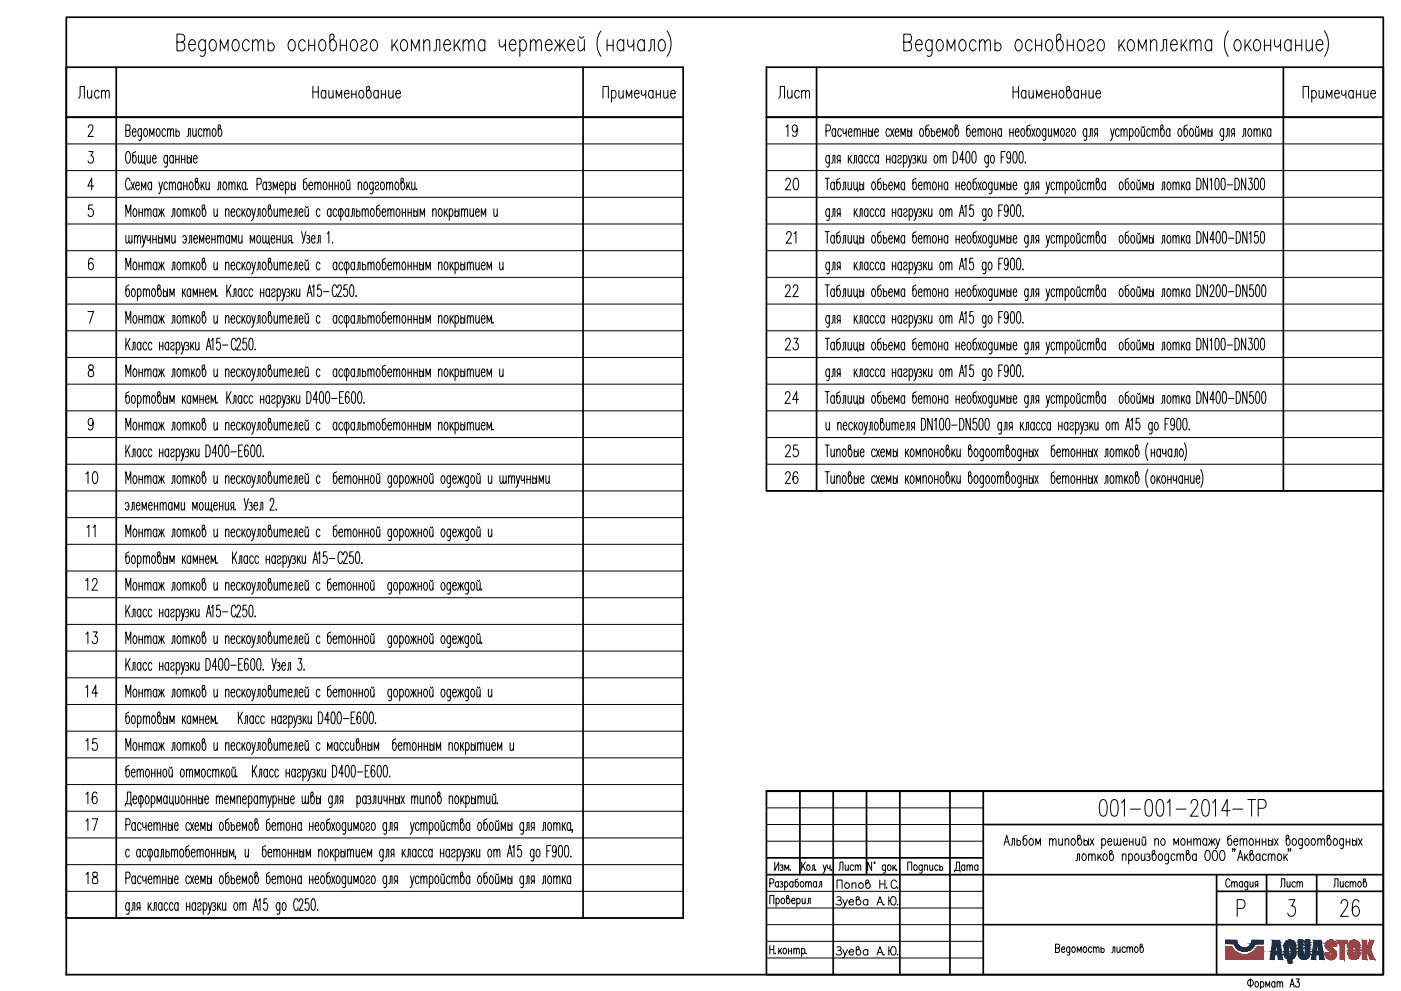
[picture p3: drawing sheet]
<svg xmlns="http://www.w3.org/2000/svg" width="420mm" height="297mm" viewBox="0 0 420 297" stroke-linecap="round" stroke-linejoin="round" font-family="sans-serif">
<g fill="none" stroke="#000" stroke-width=".51">
<path d="M19.9 5.2h395v286.9h-395zM19.9 35.1h185M19.9 20.2h185v255h-185zM34.9 20.2v255M174.9 20.2v255M229.9 35.1h185M229.9 20.2h185v127h-185zM244.9 20.2v127M384.9 20.2v127M229.9 237.2h185v54.9h-185v-54.9h185M239.9 237.2v25M249.9 237.2v54.9"/>
<path d="M259.9 237.2v25M269.9 237.2v54.9M284.9 237.2v54.9M294.9 237.2v54.9M229.9 257.1h65M294.9 247.1h120M229.9 262.2h185M294.9 277.2h120M364.9 262.2v29.9M364.9 267.2h50M379.8 262.2v15M394.9 262.2v15"/>
</g>
<g fill="none" stroke="#000" stroke-width=".3">
<path d="M330.2 239.9l.8-.3a2.6 2.6 0 0 1 1 2.9l-.5 1.9-.5 .2-.8-.2a5.2 5.2 0 0 1 0-4.5zM333.5 239.9l.5-.3 .9 .3a5.6 5.6 0 0 1 0 4.5l-.5 .2-.9-.2a5.2 5.2 0 0 1 0-4.5zM343.9 239.9l.5-.3 .8 .3a5.6 5.6 0 0 1 0 4.5l-.5 .2-.8-.2a5.2 5.2 0 0 1 0-4.5zM347.2 239.9l.9-.3a2.68 2.68 0 0 1 .9 2.9l-.5 1.9-.4 .2-.9-.2a5.2 5.2 0 0 1 0-4.5zM360.9 239.9l.8-.3a2.6 2.6 0 0 1 1 2.9l-.5 1.9-.9 .2a2.57 2.57 0 0 1-.9-2.8zM374.2 239.6h2.3M375.4 239.6v5M232.4 258.4v2.5l1.1-2.5v2.5M234 259.3a.47 .47 0 0 1 .5 0 .47 .47 0 0 1 .2 .5l-.4 .1M234.6 259.9l.3 .5-.2 .4h-.7M240.4 258.4v2.5M240.8 259.5l.7 1.4"/>
<path d="M241.5 258.4l-1.1 1.7M242.2 259.3a.81 .81 0 0 1 .8 .7 .81 .81 0 0 1-.4 .9l-.6-.3-.1-.7zM246.9 259.2l.4 1.7 .5-1.7M248.1 259.2l.3 1.1 .5-.5M248.9 259.2v1.7M253.5 259.2l.1 1.6 .4 .1 .4-.5M254.4 259.2v1.7M256 259.6l-.2-.3a.79 .79 0 0 0-.9 .7 .79 .79 0 0 0 .7 .9l.4-.3M256.5 259.7l.4-.5 .3 .1 .1 1.6M256.5 259.2v1.7M257.3 259.7l.2-.4h.5l.1 1.6M261.4 258.4v2.5l-1.2-2.5v2.5"/>
<path d="M262.2 258.5h.2l-.1 .4zM265.5 259.6l-.1-.3a.79 .79 0 0 0-.9 .7 .79 .79 0 0 0 .7 .9l.3-.3M265.5 259.2v2.3l-.3 .2-.4-.1M266.4 259.3a.79 .79 0 0 1 .9 .7 .79 .79 0 0 1-.7 .9l-.5-.7zM267.8 259.2v1.7M268.1 259.9l.6 1M268.6 259.2l-.8 1.2M274.3 259.3a.79 .79 0 0 1 .8 .8 .79 .79 0 0 1-.7 .8l-.4-.7zM276.6 259.6l-.2-.3a.79 .79 0 0 0-.8 .7 .79 .79 0 0 0 .7 .9l.3-.3M276.6 259.2l-.1 2.3-.2 .2-.5-.1M277.2 259.7l.5-.5 .4 .1 .1 1.6M277.2 259.2v1.7"/>
<path d="M278.8 259.2l.1 1.6 .4 .1 .4-.5M279.7 259.2v1.7M281.3 259.6l-.1-.3a.79 .79 0 0 0-.9 .7 .79 .79 0 0 0 .7 .9l.3-.3M281.8 259.9a.52 .52 0 0 1 .8 0 .52 .52 0 0 1 0 .8 .52 .52 0 0 1-.8-.1M281.8 259.2v1.7M289.3 259.6l-.1-.3a.79 .79 0 0 0-.9 .5 .79 .79 0 0 0 .3 1l.4 .1 .3-.3M289.3 259.2v1.7M290 259.7l.4-.5 .4 .1 .1 1.6M290 259.2v1.7M290.9 259.7l.2-.4h.5l.1 1.6M293.3 259.6l-.2-.3a.79 .79 0 0 0-.9 .5 .79 .79 0 0 0 .3 1l.4 .1 .4-.3M293.3 259.2v1.7"/>
<path d="M301.1 253.4l.8-3 .8 3M301.4 252.3h1M303.1 253.4l.4-.2 .1-1.8h.6v2M305 252.2a.64 .64 0 0 1 .9 0 .64 .64 0 0 1 0 .9 .64 .64 0 0 1-.9 0M305 251.4v2M307.8 250.4l-.9 .4-.1 2a.55 .55 0 0 0 .3 .5 .55 .55 0 0 0 .6-.1 1.04 1.04 0 0 0 .4-1.1 1.04 1.04 0 0 0-.9-.7l-.4 .4M308.9 251.5l.2-.1a1.01 1.01 0 0 1 .8 1 1.01 1.01 0 0 1-.8 1l-.2-.2a1.26 1.26 0 0 1 0-1.7zM310.6 253.4v-2l.7 1.5 .7-1.5v2M314.7 251.9l.5-.5 .4 .1 .1 1.9M314.7 251.4v2M315.7 251.9l.5-.5 .4 .1 .1 1.9M317.5 251.4l.1 1.8 .5 .2 .5-.6"/>
<path d="M318.6 251.4v2M319.4 251.9l.5-.5 .5 .1 .1 1.9M319.4 251.4v2M321.5 251.5l.2-.1a1.01 1.01 0 0 1 .8 1 1.01 1.01 0 0 1-.8 1l-.5-.9zM322.7 257.9l.4-.1 .1-1.9h.6v2M323.6 251.4a1.01 1.01 0 0 1 .8 1 1.01 1.01 0 0 1-.8 1l-.4-.6v-2.1l.3-.3 .4 .1a.74 .74 0 0 1-.5 1l-.2 .3M324.8 256.1l.2-.2a1.01 1.01 0 0 1 .8 1 1.01 1.01 0 0 1-.8 1l-.5-.8zM325.1 252.2a.7 .7 0 0 1 1.1 .1 .7 .7 0 0 1-.4 1.1h-.4l-.3-.3M325.1 251.4v2M326.4 251.4v2M326.5 256.5l.5-.6 .3 .2 .2 1.8M326.5 255.9v2"/>
<path d="M326.9 251.4l1.1 2M327.5 256.5l.5-.6 .4 .2 .1 1.8M328 251.4l-1.1 2M329.3 255.9v2M329.7 256.8l.7 1.1M330.3 255.9l-1 1.4M330.4 251.8l.4-.4a1.01 1.01 0 0 1 .8 1 1.01 1.01 0 0 1-.8 1l-.4-.5M330.4 251.4v3M331.1 256.1l.1-.2a1.01 1.01 0 0 1 .9 1 1.01 1.01 0 0 1-.9 1l-.4-.8zM332.2 252.2h1.2l-.2-.7a.95 .95 0 0 0-1.1 .6 .95 .95 0 0 0 .4 1.1l.5 .2 .4-.5M333.1 255.9a1.01 1.01 0 0 1 .9 1 1.01 1.01 0 0 1-.9 1l-.3-.6v-2.1l.3-.3 .3 .2a.76 .76 0 0 1-.4 1l-.2 .3M334.1 251.4l.1 1.8 .4 .2 .5-.6"/>
<path d="M335.1 251.4l.1 1.8 .4 .2 .5-.6M336.1 251.4v2M336.4 240.6l.8-1v5M336.6 256.5l.4-.6 .6 .2 .1 1.8M336.6 255.9v2M336.8 252.2h1.2l-.1-.6-.3-.2a1.03 1.03 0 0 0-.8 1 1.03 1.03 0 0 0 .8 1l.4-.5M338.5 256.4l.2-.3a.95 .95 0 0 1 1 .5 .95 .95 0 0 1-.3 1.2l-.5 .1-.4-.4M338.5 255.9v3.1M338.7 252.3h1.1M338.7 251.4v2M339 242.5h3M339.8 251.4v2"/>
<path d="M340.6 256.1l.2-.2a1.01 1.01 0 0 1 .8 1 1.01 1.01 0 0 1-.8 1l-.5-.8zM340.6 251.4l.1 1.8 .5 .2 .5-.6M341.7 251.4v2M342.3 255.9l.1 1.9 .4 .1 .6-.6M342.5 251.4l.1 1.8 .5 .2 .5-.6M342.7 250.8l.3 .3 .5-.3M343.4 255.9v2M343.6 251.4v2M343.9 256.1a.63 .63 0 0 1 1 .3l-.3 .4h-.3M344.6 256.8l.3 .3v.5l-.3 .3-.7-.1M346 255.9a1.01 1.01 0 0 1 .8 1 1.01 1.01 0 0 1-.8 1l-.4-.6v-2.1l.2-.3 .5 .2a.74 .74 0 0 1-.5 1l-.2 .3M346.3 251.9l.5-.5 .5 .1 .1 1.9"/>
<path d="M346.3 251.4v2M347.7 256.1l.2-.2a1.03 1.03 0 0 1 .8 1 1.03 1.03 0 0 1-.8 1l-.5-.8zM348.4 251.5l.2-.1a1.01 1.01 0 0 1 .8 1 1.01 1.01 0 0 1-.8 1l-.2-.2a1.26 1.26 0 0 1 0-1.7zM350 240.6l.8-1v5M350.5 256.4l-.4-.5a1.01 1.01 0 0 0-.8 1 1.01 1.01 0 0 0 .8 1l.4-.4M350.5 255.9l-.1 2.8-.3 .3-.5-.2M352 253.4v-2l.7 1.5 .7-1.5v2M352.4 256.4l-.5-.5a1.03 1.03 0 0 0-.7 1 1.03 1.03 0 0 0 .7 1l.5-.4M352.7 242.5h3M353 256.5l.5-.6 .4 .2 .1 1.8M353 255.9v2M354 256.5l.4-.6 .5 .2 .1 1.8"/>
<path d="M354.4 251.5a.95 .95 0 0 1 1.1 .6 .95 .95 0 0 1-.4 1.1l-.5 .2-.4-.5-.1-.7zM356.1 252.3h1.1M356.1 251.4v2M356.2 255.9a1.01 1.01 0 0 1 .8 1 1.01 1.01 0 0 1-.8 1l-.4-.6v-2.1l.3-.3 .4 .2a.74 .74 0 0 1-.5 1l-.2 .3M357.2 240.8l.2-.7a1.1 1.1 0 0 1 1.5-.1 1.1 1.1 0 0 1 .1 1.6l-2 3h2.4M357.2 251.4v2M358 251.9l.5-.5 .4 .1 .1 1.9M358 251.4v2M358.8 256.4l-.3-.3a.91 .91 0 0 0-1 .4 .91 .91 0 0 0 .2 1.1l.7 .3 .4-.4M358.8 255.9v2M359 251.9l.5-.5 .4 .1 .1 1.9M361.8 255.1l.2-.2a1.27 1.27 0 0 1 1 1.9l-.1 .4a.7 .7 0 0 1-.7 .8 .7 .7 0 0 1-.7-.8l-.2-1.1z"/>
<path d="M361.9 251.8l-.2-.3a.95 .95 0 0 0-1.1 .6 .95 .95 0 0 0 .4 1.1l.5 .2 .4-.5M361.9 251.4v2M362.5 251.4l.9 1.2 .9-1.2M363.1 252.2l-.7 1.2M363.4 251.4v2M363.7 240.6l.8-1v5M363.7 252.2l.7 1.2M364 255.1l.2-.2a1.32 1.32 0 0 1 1 1.9l-.1 .4a.7 .7 0 0 1-.7 .8 .7 .7 0 0 1-.7-.8l-.2-1.1zM364.6 251.4l.6 2 .6-2M365.2 253.4l-.2 .5-.5 .5M366.2 255.1l.2-.2a1.32 1.32 0 0 1 1 1.9l-.1 .4a.7 .7 0 0 1-.7 .8 .7 .7 0 0 1-.7-.8l-.2-1.1zM368.9 243h-2.5l1.6-3.4v5"/>
<path d="M369.2 250.4l-.7 .3-.3 .4v1.7a.57 .57 0 0 0 .3 .5 .57 .57 0 0 0 .6-.1 1.07 1.07 0 0 0 .4-1.1 1.07 1.07 0 0 0-.9-.7l-.4 .4M369.7 242.5h3M369.8 254.5h-.2h.2l-.2 .7M370 252.2h1.2l-.1-.6-.3-.2a1.01 1.01 0 0 0-.8 1 1.01 1.01 0 0 0 .8 1l.4-.5M370.4 254.5h-.3h.3l-.3 .7M371.2 257.9l.8-3 .8 3M371.5 256.9h1M371.9 251.9l.5-.5 .4 .1 .1 1.9M371.9 251.4v2M372.9 251.9l.5-.5 .4 .1 .1 1.9M373.3 255.9v2M373.7 256.8l.7 1.1"/>
<path d="M374.3 255.9l-1 1.4M374.9 251.5l.2-.1a1.01 1.01 0 0 1 .8 1 1.01 1.01 0 0 1-.8 1l-.2-.2a1.26 1.26 0 0 1 0-1.7zM375.3 255.9a1.01 1.01 0 0 1 .8 1 1.01 1.01 0 0 1-.8 1l-.5-.6v-2.1l.3-.3 .5 .2a.74 .74 0 0 1-.5 1l-.3 .3M376.6 252.3h1.1M376.6 251.4v2M377.3 242.3h1.6a1.41 1.41 0 0 0 .9-1.3 1.41 1.41 0 0 0-.9-1.4h-1.6v5M377.7 251.4v2M377.9 256.4l-.3-.3a.89 .89 0 0 0-1 .5 .89 .89 0 0 0 .3 1l.6 .3 .4-.4M377.9 255.9v2M378.5 252.3h1.1M378.5 251.4v2M379.6 251.4v2"/>
<path d="M379.8 256.4l-.4-.5a1.01 1.01 0 0 0-.8 1 1.01 1.01 0 0 0 .8 1l.4-.4M380.4 256.5l.5-.6 .4 .2 .1 1.8M380.4 255.9v2M380.4 252.2a.64 .64 0 0 1 .9 0 .64 .64 0 0 1 0 .9 .64 .64 0 0 1-.9 0M380.4 251.4v2M381.4 256.5l.5-.6 .4 .2v1.8M381.7 251.4v2M382.2 251.4l1.1 2M383.3 251.4l-1.1 2M383.4 256.1l.2-.2a1.01 1.01 0 0 1 .8 1 1.01 1.01 0 0 1-.8 1l-.5-.8zM385 255.9v2M385.5 256.8l.7 1.1"/>
<path d="M386.1 255.9l-1.1 1.4M386.1 251.4a1.01 1.01 0 0 1 .8 1 1.01 1.01 0 0 1-.8 1l-.4-.6v-2.1l.3-.3 .4 .1a.74 .74 0 0 1-.5 1l-.2 .3M386.4 254.5h-.1h.1l-.1 .7M387.1 254.5h-.2h.2l-.2 .7M387.8 251.5l.2-.1a1.01 1.01 0 0 1 .8 1 1.01 1.01 0 0 1-.8 1l-.5-.9zM390.6 251.8l-.2-.3a.95 .95 0 0 0-1.1 .6 .95 .95 0 0 0 .4 1.1l.5 .2 .4-.5M390.6 251.4l-.1 2.7-.3 .3-.5-.2M391.6 251.5l.2-.1a1.01 1.01 0 0 1 .8 1 1.01 1.01 0 0 1-.8 1l-.5-.9zM393.5 251.5l.2-.1a1.03 1.03 0 0 1 .8 1 1.03 1.03 0 0 1-.8 1l-.5-.9zM395.2 251.9l.5-.5 .4 .1 .1 1.9M395.2 251.4v2M396.2 251.9l.5-.5 .4 .1 .1 1.9"/>
<path d="M398.4 251.4a1.03 1.03 0 0 1 .8 1 1.03 1.03 0 0 1-.8 1l-.4-.6v-2.1l.3-.3 .4 .1a.74 .74 0 0 1-.5 1l-.2 .3M400.1 251.5l.2-.1a1.01 1.01 0 0 1 .8 1 1.01 1.01 0 0 1-.8 1l-.5-.9zM402.9 251.8l-.4-.4a1.03 1.03 0 0 0-.8 1 1.03 1.03 0 0 0 .8 1l.4-.5M402.9 251.4l-.1 2.7-.3 .3-.5-.2M403.7 252.3h1.1M403.7 251.4v2M404.8 251.4v2M405.6 252.2a.64 .64 0 0 1 .9 0 .64 .64 0 0 1 0 .9 .64 .64 0 0 1-.9 0M405.6 251.4v2M406.9 251.4v2M407.4 251.4l1.1 2M408.5 251.4l-1.1 2"/>
<path d="M230.9 264.7l1-.1 .2-.4-.2-.7-1-.1v2.5M230.9 270.9v-2.5h1.2v2.5M232.7 269.6l.2-.2a.76 .76 0 0 1 .9 .4 .76 .76 0 0 1-.3 1l-.4 .1-.4-.3M232.7 269.2v2.5M233.5 264.6l-.2-.2a.77 .77 0 0 0-.9 .4 .77 .77 0 0 0 .3 1l.5 .1 .3-.3M233.5 264.2v1.7M233.9 264.4a.51 .51 0 0 1 .8 .2l-.1 .2-.4 .2M234.5 265l.3 .4-.2 .4h-.7M234.5 269.4a.79 .79 0 0 1 .9 .5 .79 .79 0 0 1-.5 1l-.6-.3-.1-.6zM235.3 264.6l.2-.2a.76 .76 0 0 1 .9 .4 .76 .76 0 0 1-.4 1l-.3 .1-.4-.3M235.3 264.2v2.5M235.4 260.9v-1.7l.6 1.4 .5-1.4v1.7"/>
<path d="M236.2 269.2a.84 .84 0 0 1 .7 .9 .84 .84 0 0 1-.7 .8l-.3-.5v-1.8l.5-.2 .1 .4-.6 .8M237 260.6v.3l.1-.1M237.4 270h1l-.2-.6a.79 .79 0 0 0-.9 .5 .79 .79 0 0 0 .5 1l.6-.3M237.8 264.6l-.2-.2a.77 .77 0 0 0-.9 .4 .77 .77 0 0 0 .4 1l.4 .1 .3-.3M237.8 264.2v1.7M239 269.6l.1-.2a.79 .79 0 0 1 1 .5 .79 .79 0 0 1-.5 1l-.6-.3M239 269.2v2.5M239.3 263.4l-.7 .3-.1 .3 .2 1.8a.76 .76 0 0 0 .8-.5 .76 .76 0 0 0-.3-.9l-.4-.2-.3 .4M240.2 264.4a.79 .79 0 0 1 1 .5 .79 .79 0 0 1-.5 1l-.6-.3-.1-.6zM240.6 269.2l.1 1.6 .4 .1 .4-.5M241.5 269.2v1.7M241.6 264.7l.4-.5 .4 .2 .1 1.5"/>
<path d="M241.6 264.2v1.7M242 270.9l.4-.1 .1-1.6h.5v1.7M242.5 264.7l.4-.5 .3 .2 .1 1.5M243.4 260.9l.4-.5v-1.2h.4v1.7M244.6 260.6v.3l.1-.1M244.9 264.6l-.2-.2a.73 .73 0 0 0-.8 .3 .73 .73 0 0 0 .1 .9l.5 .3 .4-.3M244.9 264.2v1.7M245.5 265.9l.3-.1 .1-1.6h.5v1.7M247.3 260.9l-.5 .8M249.4 260.6v.2M250.9 268.9a.87 .87 0 0 1 1.3 .3l-.1 .4-.4 .2a.8 .8 0 0 1 .6 1.2 .8 .8 0 0 1-1.3 .1l-.3-.2M251 266.3v-2.5h1.5v2.5"/>
<path d="M251.3 269.8h.4M251.6 260.9l.3-.5v-2h.9v2.5M252.8 269.6l.6 1.7 .8-1.7M253.4 271.3l-.4 .7-.4 .1M254.6 270.3h1.4a.68 .68 0 0 0-.7-.7 .68 .68 0 0 0-.7 .7 .75 .75 0 0 0 .5 .9 .75 .75 0 0 0 .9-.3M255.5 265.1l.6-.5 .5 .1 .1 1.6M255.5 264.6v1.7M257.2 269.6a.8 .8 0 0 1 1 .5 .8 .8 0 0 1-.4 1 .8 .8 0 0 1-1-.3v-1.8l.7-.2 .2 .4-.9 .8M257.8 264.7a.77 .77 0 0 1 1 .3 .77 .77 0 0 1-.2 1 .77 .77 0 0 1-1-.1l-.1-.6zM260.1 264.6a.79 .79 0 0 1 1 1.1 .79 .79 0 0 1-1.4 .1v-1.8l.6-.2 .2 .3-.1 .3-.7 .6M260.3 270a.79 .79 0 0 0-1.2-.1 .79 .79 0 0 0 0 1.1 .79 .79 0 0 0 1.2-.1M260.3 269.6v1.7"/>
<path d="M263 271.3l.9-2.5 .9 2.5M263.3 270.4h1.2M263.8 263.8v2.5M263.8 265h1.6M265.1 271.1h-.1h.2M265.4 263.8v2.5M265.9 266l-.1 .1h.2M266.6 270h.5M266.6 268.8v2.5M267.5 268.9l.7-.1a1.65 1.65 0 0 1 0 2.5 1.25 1.25 0 0 1-1.1-.8 1.25 1.25 0 0 1 .1-1.3zM268.9 260.6v.3l.1-.1M268.9 264.4a.84 .84 0 0 0-1-.6 .84 .84 0 0 0-.7 .9v.6a.84 .84 0 0 0 .7 1 .84 .84 0 0 0 1-.6"/>
<path d="M269.2 266v.3l.1-.2M269.2 271.1v.2l.1-.2M272.2 260.9v-2.5h1.2v2.5M286.2 261.4v-.5h1.7v.5M286.4 260.9a2.77 2.77 0 0 0 .4-2.5h1v2.5M368.9 264a.59 .59 0 0 0-.6-.6 .59 .59 0 0 0-.6 .6l-.1 1a.67 .67 0 0 0 .4 .9 .67 .67 0 0 0 .9-.6M369.4 264.7l.4-.5 .3 .2 .1 1.5M369.4 264.2v1.7M370.2 264.7l.4-.5 .4 .2v1.5M371 272.3h1.5a1.41 1.41 0 0 0 .9-1.3 1.41 1.41 0 0 0-.9-1.3h-1.5v5M372.6 264.6l-.1-.2a.77 .77 0 0 0-.9 .4 .77 .77 0 0 0 .3 1l.4 .1 .3-.3M372.6 264.2v1.7"/>
<path d="M374.2 264.6l-.2-.2a.79 .79 0 0 0-.9 .5 .79 .79 0 0 0 .5 1l.6-.3M374.2 264.2l-.1 2.3-.2 .2-.4-.1M374.9 264.2l.1 1.6 .4 .1 .4-.5M375.8 264.2v1.7M376.7 265.3l-.3 .6M377.2 265.3h-.5l-.2-.3-.1-.3 .3-.5h.5v1.7M384 265.9l.4-.5v-2h.9v2.5M386 264.2l.1 1.6 .4 .1 .4-.5M386.5 269.7h1.9l-1 1.9h.4a1.85 1.85 0 0 1-.3 3.1 1.08 1.08 0 0 1-1.3-1M386.9 264.2v1.7M388.5 264.6l-.2-.2a.79 .79 0 0 0-1 .5 .79 .79 0 0 0 .6 1l.6-.3M389 264.7l.4-.5 .3 .2 .1 1.5"/>
<path d="M389 264.2v1.7M389.8 264.7l.4-.5 .4 .2v1.5M400 265.9l.3-.5v-2h1v2.5M401.9 264.2l.1 1.6 .4 .1 .4-.5M402.8 264.2v1.7M404.4 264.6l-.1-.2a.79 .79 0 0 0-1 .5 .79 .79 0 0 0 .5 1l.6-.3M404.9 264.7l.4-.5 .4 .2 .1 1.5M404.9 264.2v1.7M405.8 264.7l.4-.5 .3 .2 .1 1.5M407.6 264.2a.84 .84 0 0 1 .7 .9 .84 .84 0 0 1-.7 .8l-.4-.7zM409.2 264.2a.84 .84 0 0 1 .7 .9 .84 .84 0 0 1-.7 .8l-.4-.5v-1.7l.5-.3 .1 .6-.6 .6M230.9 283.4v2.5"/>
<path d="M230.9 284.6h1.2M232.1 283.4v2.5M232.5 285.7v.2l.1-.1M233.5 284.2v1.7M233.9 284.9l.6 1M234.4 284.2l-.9 1.2M235.1 284.4a.81 .81 0 0 1 .9 .5 .81 .81 0 0 1-.5 1 .89 .89 0 0 1-.7-.6 .89 .89 0 0 1 .3-.9zM236.5 285.1h.9M236.5 284.2v1.7M237.4 284.2v1.7M238.1 284.7l.4-.5 .3 .2 .1 1.5M238.1 284.2v1.7"/>
<path d="M238.9 284.7l.4-.5 .3 .2 .1 1.5M240.4 284.6l.2-.2a.79 .79 0 0 1 .9 .4 .79 .79 0 0 1-.3 1l-.5 .1-.3-.4M240.4 284.2v2.5M241.7 285.7v.2l.1-.1M250.9 283.9a.87 .87 0 0 1 1.3 .2l-.5 .8a.73 .73 0 0 1 .7 .9 .73 .73 0 0 1-1 .5l-.7-.4M251.3 284.9h.4M252.8 284.6l.6 1.7 .8-1.7M253.4 286.3l-.2 .5-.6 .3M254.6 285.3h1.4a.71 .71 0 0 0-.9-.7 .71 .71 0 0 0-.5 1 .73 .73 0 0 0 .6 .7 .73 .73 0 0 0 .8-.4M257.2 284.6a.8 .8 0 0 1 1 .5 .8 .8 0 0 1-.4 1 .8 .8 0 0 1-1-.3v-1.8l.7-.2 .2 .3-.9 .9M260.3 285a.78 .78 0 0 0-1.2-.1 .78 .78 0 0 0 0 1.1 .78 .78 0 0 0 1.2-.1M260.3 284.6v1.7"/>
<path d="M263 286.3l.9-2.5 .9 2.5M263.3 285.5h1.2M265.1 286l-.1 .2h.2M266.6 283.8v2.5M266.6 285h.5M267.5 283.9l.2-.1a1.27 1.27 0 0 1 .9 2l-.2 .4-.7 .1a1.62 1.62 0 0 1-.2-2.4zM269.2 286l.1 .2M316.6 284.2l1.1 .2v.6l-.4 .5h-.7v-2.5l1.1 .2v.7l-.4 .3M318.3 284.5h1l-.2-.6a.79 .79 0 0 0-.8 .5 .79 .79 0 0 0 .3 1l.4 .1 .3-.4M320.8 284.2l-.1-.3a.81 .81 0 0 0-1 .6 .81 .81 0 0 0 .5 1l.6-.4M320.8 283.8l-.1 2.3-.2 .2-.4-.1M321.8 283.8a.87 .87 0 0 1 .7 .8 .87 .87 0 0 1-.7 .9l-.4-.7z"/>
<path d="M323.1 285.5v-1.7l.6 1.3 .6-1.3v1.7M325.1 283.9a.81 .81 0 0 1 .9 .6 .81 .81 0 0 1-.5 1 .89 .89 0 0 1-.7-.7 .89 .89 0 0 1 .3-.9zM327.4 284.2l-.2-.3a.79 .79 0 0 0-.8 .5 .79 .79 0 0 0 .3 1l.4 .1 .3-.4M327.9 284.3l.4-.5 .4 .1v1.6M327.9 283.8v1.7M328.7 284.3l.5-.5 .3 .1 .1 1.6M330.2 284.5a.54 .54 0 0 1 .8 0 .54 .54 0 0 1 0 .8 .54 .54 0 0 1-.8-.1M330.2 283.8v1.7M333.4 285.5l.3-.1 .1-1.6h.5v1.7M335 283.8l.1 1.6 .4 .1 .4-.5M335.9 283.8v1.7M337.5 284.2l-.2-.3a.81 .81 0 0 0-.9 .6 .81 .81 0 0 0 .5 1l.6-.4"/>
<path d="M338 284.3l.4-.5 .3 .1 .1 1.6M338 283.8v1.7M338.8 284.3l.4-.5 .4 .1 .1 1.6M340.5 283.9a.81 .81 0 0 1 .9 .6 .81 .81 0 0 1-.5 1 .89 .89 0 0 1-.7-.7 .89 .89 0 0 1 .3-.9zM342.3 283.8a.88 .88 0 0 1 .6 .8 .88 .88 0 0 1-.6 .9l-.4-.5v-1.8l.3-.2 .3 .1a.61 .61 0 0 1-.4 .8l-.2 .3M375 293.4v2.5M376.6 294.3a.81 .81 0 0 1 .9 .6 .81 .81 0 0 1-.5 1l-.5-.4zM378 294.6l.2-.3a.81 .81 0 0 1 .9 .6 .81 .81 0 0 1-.5 1l-.6-.4M378 294.2v2.1M379.6 295.9v-1.7l.6 1.3 .6-1.3v1.7M382.3 294.6l-.1-.3a.79 .79 0 0 0-.9 .5 .79 .79 0 0 0 .3 1l.4 .1 .3-.4M382.3 294.2v1.7"/>
<path d="M383 294.7l.4-.5 .4 .1 .1 1.6M383 294.2v1.7M383.9 294.7l.4-.5 .3 .1 .1 1.6M386.9 295.9l.6-2.5 .7 2.5M387.1 295.1h.8M388.7 293.4h.9l-.5 .9a.75 .75 0 0 1 .6 1 .75 .75 0 0 1-1 .5l-.2-.4"/>
<circle cx="254" cy="265.4" r=".8"/>
<circle cx="375" cy="294.6" r=".94"/>
</g>
<path d="M229.9 242.1h65M229.9 247.1h65M229.9 252.1h65M229.9 272.2h65M229.9 277.2h65M229.9 267.2h65M229.9 282.2h65M229.9 287.1h65" fill="none" stroke="#000" stroke-width=".3"/>
<!-- layer: 0 -->
<path d="M402.2 270.8l.2-.7a1.1 1.1 0 0 1 1.6-.1 1.1 1.1 0 0 1 0 1.6l-2 3.1h2.4M407.5 270.4a.89 .89 0 0 0-1.5-.5 5.2 5.2 0 0 0 0 4.5l.5 .3a1.6 1.6 0 0 0 1.2-1.6 1.6 1.6 0 0 0-1.2-1.5l-.5 .2-.5 1.2" fill="none" stroke="#000" stroke-width=".3"/>
<g fill="none" stroke="#000" stroke-width=".3">
<path d="M53.1 12.6h1.5a1.41 1.41 0 0 1 .8 1.3 1.41 1.41 0 0 1-.8 1.3h-1.5v-5h1.5a1.24 1.24 0 0 1 .8 1.2 1.24 1.24 0 0 1-.8 1.2M56.6 13.3h2a.98 .98 0 0 0-.6-1.3 .98 .98 0 0 0-1.2 .6 1.69 1.69 0 0 0 1.1 2.6l.7-.7M61.6 12.6a.99 .99 0 0 0-1.5-.5 2.11 2.11 0 0 0 .3 3.1h.5l.7-.7M61.6 11.9l-.2 4.5-.5 .5-.8-.2M63.2 12.1l.9-.2a2.12 2.12 0 0 1 0 3.3 1.74 1.74 0 0 1-1.5-1.2 1.74 1.74 0 0 1 .6-1.9zM66.1 15.2v-3.3l1.2 2.6 1.1-2.6v3.3M70 12.1l.4-.2a1.74 1.74 0 0 1 1.4 1.3 1.74 1.74 0 0 1-.6 1.8l-.8 .2a2.2 2.2 0 0 1-.4-3.1zM74.7 12.6l-.6-.7a1.74 1.74 0 0 0-1.5 1.3 1.74 1.74 0 0 0 .6 1.8l.9 .2 .6-.7M75.7 12.9l.9-1 .6 .2 .2 3.1M75.7 11.9v3.3M77.4 12.9l.8-1 .7 .2 .2 3.1M80.4 13.3a1.02 1.02 0 0 1 1.4-.4 1.02 1.02 0 0 1 .4 1.4l-.1 .5-.5 .4h-.7l-.5-.4"/>
<path d="M80.4 11.9v3.3M86.9 12.1l.8-.2a2.12 2.12 0 0 1 0 3.3 1.74 1.74 0 0 1-1.4-1.2 1.74 1.74 0 0 1 .6-1.9zM91.6 12.6l-.7-.7a1.74 1.74 0 0 0-1.4 1.3 1.74 1.74 0 0 0 .6 1.8l.8 .2 .7-.7M92.6 13.6h1.8M92.6 11.9v3.3M94.4 11.9v3.3M96.1 12.1l.3-.2a1.74 1.74 0 0 1 1.4 1.3 1.74 1.74 0 0 1-.6 1.8l-.3 .2a1.69 1.69 0 0 1-1.2-2.6zM99.6 11.9a1.74 1.74 0 0 1 1.4 1.3 1.74 1.74 0 0 1-.6 1.8l-.3 .2a.97 .97 0 0 1-1.2-.9v-3.6l.5-.5h.5l.2 .3a1.24 1.24 0 0 1-.9 1.6l-.3 .5M102.1 13.6h1.8M102.1 11.9v3.3M103.9 11.9v3.3M105.6 12.1l.8-.2a2.12 2.12 0 0 1 0 3.3 1.74 1.74 0 0 1-1.4-1.2 1.74 1.74 0 0 1 .6-1.9z"/>
<path d="M108.2 12.6a.98 .98 0 0 1 1.7-.5l.2 .5-.2 .5-1.2 .5a.94 .94 0 0 0-.3 1.4l1 .2 .5-.2 .2-.5M111.6 12.1l.3-.2a1.75 1.75 0 0 1 1.4 1.3 1.75 1.75 0 0 1-.6 1.8l-.3 .2a1.75 1.75 0 0 1-1.4-1.2 1.75 1.75 0 0 1 .6-1.9zM117.5 11.9v3.3M118.2 13.3l1.2 1.9M119.2 11.9l-1.7 2.4M120.6 12.1l.3-.2a1.74 1.74 0 0 1 1.4 1.3 1.74 1.74 0 0 1-.6 1.8l-.8 .2a2.2 2.2 0 0 1-.3-3.1zM123.4 15.2v-3.3l1.2 2.6 1.1-2.6v3.3M127.1 12.9l.8-1 .8 .2 .2 3.1M127.1 11.9v3.3M130.1 15.2l.6-.2 .2-3.1h1v3.3M133.1 13.3h2a.98 .98 0 0 0-.6-1.3 .98 .98 0 0 0-1.2 .6 1.69 1.69 0 0 0 1.1 2.6l.7-.7M136.2 11.9v3.3"/>
<path d="M136.9 13.3l1.2 1.9M137.9 11.9l-1.7 2.4M138.9 12.9l.8-1 .7 .2 .2 3.1M138.9 11.9v3.3M140.6 12.9l.8-1 .7 .2 .1 3.1M145.4 12.6l-.7-.7h-.5a2.12 2.12 0 0 0 0 3.3h.5l.7-.7M145.4 11.9v3.3M149.7 11.9v1.2l.2 .7 .3 .3h.5l.9-1M151.6 11.9v3.3M152.7 13.3h2a.98 .98 0 0 0-.5-1.3 .98 .98 0 0 0-1.3 .6 1.68 1.68 0 0 0 1.2 2.6l.6-.7M155.9 12.6l.7-.7a1.75 1.75 0 0 1 1.4 1.3 1.75 1.75 0 0 1-.6 1.8l-.8 .2-.7-.7M155.9 11.9v5"/>
<path d="M159.1 12.9l.8-1 .7 .2 .1 3.1M159.1 11.9v3.3M160.7 12.9l.9-1 .6 .2 .2 3.1M163.6 13.3h2a.98 .98 0 0 0-.6-1.3 .98 .98 0 0 0-1.3 .6 1.69 1.69 0 0 0 1.2 2.6l.7-.7M166.4 11.9l1.5 2.2 1.5-2.2M167.4 13.3l-1.2 1.9M167.9 11.9v3.3M168.4 13.3l1.2 1.9M170.2 13.3h2a1 1 0 0 0-.5-1.3 1 1 0 0 0-1.3 .6 1.68 1.68 0 0 0 1.2 2.6l.6-.7M173.4 11.9l.2 3.1 .8 .2 .8-.9M173.7 11l.5 .4h.4l.5-.4M175.2 11.9v3.3"/>
<path d="M180.2 9.3a6.6 6.6 0 0 0 0 7.6M182.1 13.6h1.8M182.1 11.9v3.3M183.9 11.9v3.3M187.1 12.6l-.7-.7a1.72 1.72 0 0 0-1 2.9l.5 .4h.5l.7-.7M187.1 11.9v3.3M188.2 11.9v1.2l.2 .7 .3 .3h.5l.9-1M190.1 11.9v3.3M193.2 12.6l-.6-.7a1.71 1.71 0 0 0-1.4 1.1 1.71 1.71 0 0 0 .3 1.8l.6 .4h.5l.6-.7M193.2 11.9v3.3M194.4 15.2l.7-.2 .1-3.1h1v3.3M197.9 12.1l.8-.2a2.12 2.12 0 0 1 0 3.3 1.74 1.74 0 0 1-1.4-1.2 1.74 1.74 0 0 1 .6-1.9z"/>
<path d="M200.1 9.3a6.6 6.6 0 0 1 0 7.6M271 12.6h1.6a1.44 1.44 0 0 1 .8 1.3 1.44 1.44 0 0 1-.8 1.3h-1.6v-5h1.6a1.26 1.26 0 0 1 .8 1.2 1.26 1.26 0 0 1-.8 1.2M274.6 13.3h1.9a.98 .98 0 0 0-.5-1.3 .98 .98 0 0 0-1.3 .6 1.69 1.69 0 0 0 1.2 2.6l.6-.7M279.6 12.6l-.7-.7a1.75 1.75 0 0 0-1.4 1.3 1.75 1.75 0 0 0 .6 1.8l.8 .2 .7-.7M279.6 11.9l-.2 4.5a.79 .79 0 0 1-1.3 .3M281.2 12.1l.3-.2a1.74 1.74 0 0 1 1.5 1.3 1.74 1.74 0 0 1-.6 1.8l-.9 .2a2.2 2.2 0 0 1-.3-3.1zM284 15.2v-3.3l1.2 2.6 1.2-2.6v3.3M288.1 12.1l.3-.2a1.69 1.69 0 0 1 1.1 2.6l-.6 .7a1.74 1.74 0 0 1-1.4-1.2 1.74 1.74 0 0 1 .6-1.9zM292.7 12.6l-.7-.7a1.75 1.75 0 0 0-1.4 1.3 1.75 1.75 0 0 0 .6 1.8l.8 .2 .7-.7M293.7 12.9l.8-1 .7 .2 .2 3.1M293.7 11.9v3.3M295.4 12.9l.8-1 .7 .2 .1 3.1"/>
<path d="M298.4 13.3a1.02 1.02 0 0 1 1.3-.4 1.02 1.02 0 0 1 .5 1.4 1.06 1.06 0 0 1-1.3 .9l-.5-.4M298.4 11.9v3.3M304.9 12.1l.3-.2a1.74 1.74 0 0 1 1.5 1.3 1.74 1.74 0 0 1-.6 1.8l-.9 .2a2.2 2.2 0 0 1-.3-3.1zM309.6 12.6l-.7-.7a1.74 1.74 0 0 0-1.5 1.3 1.74 1.74 0 0 0 .6 1.8l.9 .2 .7-.7M310.5 13.6h1.9M310.5 11.9v3.3M312.4 11.9v3.3M314.1 12.1l.8-.2a2.12 2.12 0 0 1 0 3.3 1.74 1.74 0 0 1-1.4-1.2 1.74 1.74 0 0 1 .6-1.9zM317.6 11.9a1.75 1.75 0 0 1 1.4 1.3 1.75 1.75 0 0 1-.6 1.8l-.4 .2a1.02 1.02 0 0 1-1.1-.9v-3.6l.5-.5h.5l.1 .3a1.26 1.26 0 0 1-.8 1.6l-.3 .5M320.1 13.6h1.8M320.1 11.9v3.3M321.9 11.9v3.3"/>
<path d="M323.5 12.1l.4-.2a1.74 1.74 0 0 1 1.4 1.3 1.74 1.74 0 0 1-.6 1.8l-.8 .2a2.2 2.2 0 0 1-.4-3.1zM326.2 12.6a.95 .95 0 0 1 .9-.7 .95 .95 0 0 1 1 .7l-.5 .7-.9 .3a.94 .94 0 0 0-.3 1.4 1.01 1.01 0 0 0 1.7-.5M329.6 12.1l.8-.2a2.12 2.12 0 0 1 0 3.3 1.74 1.74 0 0 1-1.4-1.2 1.74 1.74 0 0 1 .6-1.9zM335.6 11.9v3.3M336.2 13.3l1.2 1.9M337.2 11.9l-1.6 2.4M338.6 12.1l.3-.2a1.75 1.75 0 0 1 1.4 1.3 1.75 1.75 0 0 1-.6 1.8l-.3 .2a1.75 1.75 0 0 1-1.4-1.2 1.75 1.75 0 0 1 .6-1.9zM341.4 15.2v-3.3l1.1 2.6 1.2-2.6v3.3M345 12.9l.9-1 .8 .2 .2 3.1M345 11.9v3.3M348.1 15.2l.6-.2 .2-3.1h1v3.3M351.1 13.3h1.9a.98 .98 0 0 0-.5-1.3 .98 .98 0 0 0-1.3 .6 1.69 1.69 0 0 0 1.2 2.6l.6-.7"/>
<path d="M354.2 11.9v3.3M354.9 13.3l1.2 1.9M355.9 11.9l-1.7 2.4M356.9 12.9l.8-1 .7 .2 .1 3.1M356.9 11.9v3.3M358.5 12.9l.9-1 .7 .2 .1 3.1M363.4 12.6l-.7-.7a1.71 1.71 0 0 0-1.4 1.1 1.71 1.71 0 0 0 .4 1.8l.5 .4h.5l.7-.7M363.4 11.9v3.3M368.4 9.3a6.8 6.8 0 0 0 0 7.6M370.6 12.1l.3-.2a1.74 1.74 0 0 1 1.4 1.3 1.74 1.74 0 0 1-.6 1.8l-.3 .2a1.69 1.69 0 0 1-1.2-2.6zM373.4 11.9v3.3M374 13.3l1.2 1.9"/>
<path d="M375.1 11.9l-1.7 2.4M376.4 12.1l.3-.2a1.74 1.74 0 0 1 1.5 1.3 1.74 1.74 0 0 1-.6 1.8l-.9 .2a2.2 2.2 0 0 1-.3-3.1zM379.2 13.6h1.9M379.2 11.9v3.3M381.1 11.9v3.3M382.2 11.9v1.2l.2 .7 .3 .3h.5l.8-1M384 11.9v3.3M387.2 12.6l-.7-.7a1.72 1.72 0 0 0-.9 2.9l.5 .4h.4l.7-.7M387.2 11.9v3.3M388.6 13.6h1.8M388.6 11.9v3.3M390.4 11.9v3.3"/>
<path d="M391.7 11.9l.2 3.1 .8 .2 .9-.9M393.6 11.9v3.3M394.7 13.3h2a1 1 0 0 0-.5-1.3 1 1 0 0 0-1.3 .6 1.68 1.68 0 0 0 1.2 2.6l.6-.7M397.2 9.3a6.6 6.6 0 0 1 0 7.6M23.6 29.4l.4-.7v-2.8h1.3v3.5M26.2 27.1l.2 2.2 .5 .1 .6-.7M27.5 27.1v2.3M29.7 27.6l-.4-.5h-.4a1.3 1.3 0 0 0-.6 1.3 1.3 1.3 0 0 0 1 1l.4-.5M30.4 27.7l.6-.6 .5 .1 .1 2.2M30.4 27.1v2.3M31.6 27.7l.6-.6 .5 .1 .1 2.2M93.8 25.9v3.5"/>
<path d="M93.8 27.6h1.6M95.4 25.9v3.5M97.7 27.6l-.5-.5h-.3a1.28 1.28 0 0 0-.6 1.3 1.28 1.28 0 0 0 .9 1l.5-.5M97.7 27.1v2.3M98.6 27.1l.1 2.2 .6 .1 .6-.7M99.9 27.1v2.3M100.8 29.4v-2.3l.9 1.8 .8-1.8v2.3M103.3 28.1h1.4l-.2-.7a.59 .59 0 0 0-.9-.2 1.34 1.34 0 0 0 .6 2.2l.5-.5M105.5 28.2h1.3M105.5 27.1v2.3M106.8 27.1v2.3M107.9 27.2l.6-.1a1.28 1.28 0 0 1 .6 1.3 1.28 1.28 0 0 1-.9 1 1.54 1.54 0 0 1-.3-2.2z"/>
<path d="M110.4 27.1h.3a1.28 1.28 0 0 1 .6 1.3 1.28 1.28 0 0 1-.9 1l-.5-.7v-2.5l.4-.3 .4 .2a.83 .83 0 0 1-.5 1.1l-.3 .4M113.4 27.6l-.4-.5h-.4a1.28 1.28 0 0 0-.6 1.3 1.28 1.28 0 0 0 1 1l.4-.5M113.4 27.1v2.3M114.4 28.2h1.2M114.4 27.1v2.3M115.6 27.1v2.3M116.6 27.1l.1 2.2 .6 .1 .6-.7M117.9 27.1v2.3M118.7 28.1h1.4v-.4a.66 .66 0 0 0-.4-.6 .66 .66 0 0 0-.7 .1 1.34 1.34 0 0 0 .6 2.2l.5-.5M180.8 29.4v-3.5h1.6v3.5M183.4 27.6l.4-.5h.4a1.3 1.3 0 0 1 .6 1.3 1.3 1.3 0 0 1-1 1l-.4-.5M183.4 27.1v3.5"/>
<path d="M185.6 27.1l.1 2.2 .6 .1 .6-.7M186.9 27.1v2.3M187.8 29.4v-2.3l.8 1.8 .9-1.8v2.3M190.3 28.1h1.4v-.4a.66 .66 0 0 0-.4-.6 .66 .66 0 0 0-.7 .1 1.34 1.34 0 0 0 .6 2.2l.5-.5M192.3 27.1l.2 1.3 .2 .2 .6-.2 .4-.5M193.7 27.1v2.3M195.9 27.6l-.2-.4a1.07 1.07 0 0 0-1.3 .6 1.07 1.07 0 0 0 .3 1.3l.4 .3h.3l.5-.5M195.9 27.1v2.3M196.8 28.2h1.3M196.8 27.1v2.3M198.1 27.1v2.3M199 27.1l.1 2.2 .6 .1 .6-.7"/>
<path d="M200.3 27.1v2.3M201.1 28.1h1.4l-.1-.7a.59 .59 0 0 0-.9-.2 1.34 1.34 0 0 0 .5 2.2l.5-.5M233.5 29.4l.5-.7v-2.8h1.3v3.5M236.2 27.1l.1 2.2 .6 .1 .6-.7M237.5 27.1v2.3M239.7 27.6l-.4-.5h-.4a1.28 1.28 0 0 0-.6 1.3 1.28 1.28 0 0 0 1 1l.4-.5M240.4 27.7l.6-.6 .5 .1 .1 2.2M240.4 27.1v2.3M241.6 27.7l.6-.6 .4 .1 .2 2.2M303.8 27.6h1.7M303.8 25.9v3.5M305.5 25.9v3.5"/>
<path d="M307.7 27.6l-.2-.4a1.07 1.07 0 0 0-1.3 .6 1.07 1.07 0 0 0 .3 1.3l.4 .3h.3l.5-.5M307.7 27.1v2.3M308.6 27.1l.1 2.2 .6 .1 .6-.7M309.9 27.1v2.3M310.8 29.4v-2.3l.8 1.8 .8-1.8v2.3M313.3 28.1h1.3v-.4a.62 .62 0 0 0-.3-.6 .62 .62 0 0 0-.7 .1 1.31 1.31 0 0 0 .6 2.2l.4-.5M315.5 28.2h1.3M315.5 27.1v2.3M316.8 27.1v2.3M318 27.2l.5-.1a1.28 1.28 0 0 1 .6 1.3 1.28 1.28 0 0 1-.9 1 1.49 1.49 0 0 1-.2-2.2zM320.4 27.1a1.18 1.18 0 0 1 1 1.2 1.18 1.18 0 0 1-1 1.1l-.5-.7v-2.5l.7-.3 .1 .9-.8 .8M323.4 27.6l-.2-.4a1.07 1.07 0 0 0-1.2 .6 1.07 1.07 0 0 0 .3 1.3l.3 .3h.3l.5-.5"/>
<path d="M323.4 27.1v2.3M324.3 28.2h1.3M324.3 27.1v2.3M325.6 27.1v2.3M326.6 27.1l.1 2.2 .6 .1 .6-.7M327.9 27.1v2.3M328.7 28.1h1.4l-.2-.7a.59 .59 0 0 0-.9-.2 1.34 1.34 0 0 0 .6 2.2l.5-.5M390.8 29.4v-3.5h1.6v3.5M393.4 27.6l.5-.5a1.19 1.19 0 0 1 .9 1.2 1.19 1.19 0 0 1-.9 1.1l-.5-.5M393.4 27.1v3.5M395.6 27.1l.1 2.2 .6 .1 .6-.7M396.9 27.1v2.3"/>
<path d="M397.8 29.4v-2.3l.8 1.8 .8-1.8v2.3M400.2 28.1h1.4l-.1-.7a.59 .59 0 0 0-.9-.2 1.34 1.34 0 0 0 .6 2.2l.4-.5M402.4 27.1v1.3l.3 .2 .6-.2 .3-.5M403.6 27.1v2.3M405.8 27.6l-.2-.4a1.07 1.07 0 0 0-1.2 .6 1.07 1.07 0 0 0 .3 1.3l.3 .3h.4l.4-.5M405.8 27.1v2.3M406.8 28.2h1.3M406.8 27.1v2.3M408.1 27.1v2.3M409 27.1l.1 2.2 .6 .1 .6-.7M410.3 27.1v2.3M411.1 28.1h1.4v-.4a.62 .62 0 0 0-.4-.6 .62 .62 0 0 0-.6 .1 1.31 1.31 0 0 0 .5 2.2l.5-.5"/>
</g>
<g fill="none" stroke="#000" stroke-width=".3">
<path d="M19.9 43.1h185M19.9 51.1h185M19.9 59.1h185M229.9 43.1h185M229.9 51.1h185M229.9 59.1h185M19.9 67.1h185M19.9 75.1h185M229.9 67.1h185M229.9 75.1h185M19.9 83.1h185M19.9 91.1h185"/>
<path d="M19.9 99.1h185M229.9 83.1h185M229.9 91.1h185M229.9 99.1h185M19.9 107.1h185M19.9 115.1h185M229.9 107.1h185M229.9 115.1h185M19.9 123.1h185M19.9 131.1h185M19.9 139.1h185M229.9 123.1h185"/>
<path d="M229.9 131.1h185M229.9 139.1h185M19.9 147.2h185M19.9 155.2h185M229.9 147.2h185M19.9 163.2h185M19.9 171.2h185M19.9 179.2h185M19.9 187.2h185M19.9 195.2h185M19.9 203.2h185M19.9 211.2h185"/>
<path d="M19.9 219.2h185M19.9 227.2h185M19.9 235.2h185M19.9 243.2h185M19.9 251.2h185M19.9 259.2h185M19.9 267.2h185M19.9 275.2h185"/>
</g>
<g fill="none" stroke="#000" stroke-width=".3">
<path d="M26.5 38.2l.1-.4a.77 .77 0 0 1 1.1-.2 .77 .77 0 0 1 .1 1.1l-1.4 2.2h1.6M37.7 39.1h.9l.3 .3 .1 .9-.4 .6h-.9v-3.5l1.1 .2 .2 .8-.4 .7M39.7 39.6h1.1l-.4-1h-.3l-.3 .5v1.3l.3 .5h.3l.4-.5M42.4 39.1l-.3-.5h-.3l-.5 1 .1 .8 .4 .5h.3l.3-.5M42.4 38.6l-.1 3.1-.2 .4-.5-.2M43.3 38.7l.2-.1a1.29 1.29 0 0 1 .8 1.1 1.29 1.29 0 0 1-.8 1.2l-.4-1zM47.3 38.6l.4 .1 .3 .9-.1 .8-.3 .5-.5-.2-.3-.8 .1-.8zM49.7 39.1l-.4-.5h-.3l-.4 1 .1 .8 .3 .5h.3l.4-.5M50.2 39.2l.5-.6 .3 .1 .1 2.2M50.2 38.6v2.3M51.1 39.2l.5-.6 .4 .1 .1 2.2M52.8 39.6l.3-.4a.83 .83 0 0 1 .7 .9 .83 .83 0 0 1-.7 .8l-.3-.3"/>
<path d="M52.8 38.6v2.3M57.8 38.6l.1 2.1 .5 .2 .4-.6M58.8 38.6v2.3M60.6 39.1l-.4-.5h-.3l-.4 1v.8l.4 .5h.3l.4-.5M61.1 39.2l.5-.6 .4 .1v2.2M61.1 38.6v2.3M62 39.2l.5-.6 .4 .1 .1 2.2M63.9 38.7l.2-.1a1.29 1.29 0 0 1 .7 1.1 1.29 1.29 0 0 1-.7 1.2l-.5-1zM65.8 38.6l.5 .1 .2 .9-.1 .8-.3 .5-.5-.2-.2-.4v-2.5l.6-.4a.86 .86 0 0 1-.4 1.3l-.2 .4M235.7 38.1l.6-.7v3.5M239.1 38.6l-.4 .8a1 1 0 0 1-1.1-.5 1 1 0 0 1 .3-1.3l.4-.2 .4 .2a3.3 3.3 0 0 1 0 3.1l-.5 .2-.5-.5M247.7 39.2h.9a1.09 1.09 0 0 0 0-1.8h-.9v3.5"/>
<path d="M250.6 39.1l-.4-.5h-.3a1.78 1.78 0 0 0 0 2.3h.3l.4-.5M250.6 38.6v2.3M252.3 39.1l-.3-.5h-.3l-.5 1 .1 .8 .4 .5h.3l.3-.5M252.8 38.6l.3 1.5 .4-.2 .3-.5M253.8 38.6v2.3M254.4 39.6h1.1l-.3-1-.5 .1-.3 1.2 .5 1h.3l.3-.5M256.2 39.2l.4-.6 .4 .1 .1 2.2M256.2 38.6v2.3M257.1 39.2l.4-.6 .4 .1 .1 2.2M258.7 39.8h1M258.7 38.6v2.3M259.7 38.6v2.3"/>
<path d="M260.5 39.6l.3-.4a.83 .83 0 0 1 .7 .9 .83 .83 0 0 1-.7 .8l-.3-.3M260.5 38.6v2.3M261.7 38.6v2.3M262.3 39.6h1.1l-.1-.7-.3-.3h-.2l-.4 .5v1.3l.4 .5h.2l.4-.5M266.8 39.1l-.4-.5h-.2l-.5 1 .1 .8 .4 .5h.2l.4-.5M267.1 38.6l1 2.3M268.1 38.6l-1 2.3M268.5 39.6h1.1l-.1-.7-.3-.3h-.3l-.4 .5v1.3l.4 .5h.3l.4-.5M272.2 39.6l.3-.4a.83 .83 0 0 1 .7 .9 .83 .83 0 0 1-.7 .8l-.3-.3M272.2 38.6v2.3M273.4 38.6v2.3M276 38.7l.5-.1 .4 .5v1.3l-.4 .5h-.2l-.4-.5-.1-.8z"/>
<path d="M278.5 37.4l-.8 .5-.1 .3v2.1l.4 .6h.2a1.67 1.67 0 0 0 0-2.3h-.2l-.4 .5M279.1 38.6h.2v2.3M279.3 39.6l.3-.4a.83 .83 0 0 1 .8 .9 .83 .83 0 0 1-.8 .8l-.3-.3M280.9 39.6h1.1l-.3-1h-.3l-.4 .5v1.3l.4 .5h.3l.3-.5M284.8 38.7l.3-.1a1.29 1.29 0 0 1 .7 1.1 1.29 1.29 0 0 1-.7 1.2l-.5-1zM286.8 38.6l.5 .1 .2 .9-.1 .8-.4 .5-.4-.2-.2-.4v-2.5l.6-.4a.86 .86 0 0 1-.4 1.3l-.2 .4M290.8 37.4l-.8 .5-.1 .3v2.1l.4 .6h.3a1.79 1.79 0 0 0 0-2.3h-.3l-.4 .5M291.5 39.6h1.1l-.3-1-.5 .1-.3 1.2 .5 1h.3l.3-.5M293.3 39.2l.4-.6 .4 .1 .1 2.2M293.3 38.6v2.3M294.2 39.2l.5-.6 .3 .1 .1 2.2M296 38.7l.5-.1 .4 .5v1.3l-.4 .5h-.3l-.3-.5-.1-.8z"/>
<path d="M297.6 39.8h1M297.6 38.6v2.3M298.6 38.6v2.3M300.3 39.1l-.3-.5h-.3a1.66 1.66 0 0 0 0 2.3h.3l.3-.5M300.3 38.6v2.3M302.8 39.8h1.1M302.8 38.6v2.3M303.9 38.6v2.3M304.5 39.6h1.1l-.4-1h-.3l-.3 .5v1.3l.3 .5h.3l.4-.5M306.6 38.6l.4 .1 .3 .9-.1 .8-.3 .5-.5-.2-.3-.8 .1-.8zM308.9 37.4l-.9 .5v.3v2.1l.3 .6a1.29 1.29 0 0 0 .8-1.2 1.29 1.29 0 0 0-.8-1.1l-.3 .5M309.4 38.6l1 2.3"/>
<path d="M310.4 38.6l-1 2.3M311.3 38.6l.4 .1 .3 .9-.1 .8-.4 .5a1.42 1.42 0 0 1-.2-2.3zM313.6 39.1l-.3-.5h-.3l-.5 1 .1 .8 .4 .5h.3l.3-.5M313.6 38.6l-.1 3.1-.2 .4-.5-.2M314.4 38.6l.1 2.1 .4 .2 .5-.6M315.4 38.6v2.3M318.5 38.6l.5 .1 .2 .9-.1 .8-.3 .5a1.42 1.42 0 0 1-.3-2.3zM319.8 39.1l.4-.5 .5 .1 .1 .4-.3 .5-.6 .3a.63 .63 0 0 0-.1 .7 .63 .63 0 0 0 .6 .3l.4-.5M321.8 38.6l.5 .1 .2 .9-.1 .8-.3 .5a1.42 1.42 0 0 1-.3-2.3zM325.9 39.1l-.3-.5h-.3l-.5 1 .1 .8 .4 .5h.3l.3-.5M325.9 38.6l-.1 3.1-.2 .4-.5-.2M333.1 38.6l.5 2.3 .6-2.3"/>
<path d="M335.6 39.1l-.3-.5h-.3l-.5 1 .1 .8 .4 .5h.3l.3-.5M336.2 39.2l.5-.6 .3 .1 .1 2.2M336.2 38.6v2.3M337.1 39.2l.5-.6 .3 .1 .1 2.2M338.7 39.1l.4-.5h.3l.4 1v.8l-.4 .5h-.3l-.4-.5M338.7 38.6v3.5M340.9 38.6l.4 .1 .3 .9-.1 .8-.3 .5-.5-.2-.3-.8 .1-.8zM342.3 38.6v2.1l.5 .2 .5-.6M342.4 37.9l.3 .3 .4-.3M343.3 38.6v2.3M345 39.1l-.4-.5h-.2l-.5 1 .1 .8 .4 .5h.2l.4-.5M345.6 39.2l.4-.6 .4 .1v2.2"/>
<path d="M345.6 38.6v2.3M346.4 39.2l.5-.6 .4 .1 .1 2.2M348.5 38.6l.4 .1 .3 .9-.1 .8-.4 .5h-.2l-.4-.6v-2.5l.5-.4 .3 .5-.8 1.2M350.8 39.1l-.3-.5h-.3a1.66 1.66 0 0 0 0 2.3h.3l.3-.5M350.8 38.6v2.3M353.7 38.6l.4 .1 .3 .9v.8l-.4 .5-.5-.2-.2-.8v-.8zM356 37.4l-.8 .5-.1 .3v2.1l.4 .6a1.29 1.29 0 0 0 .7-1.2 1.29 1.29 0 0 0-.7-1.1l-.4 .5M357 38.7l.2-.1a1.29 1.29 0 0 1 .7 1.1 1.29 1.29 0 0 1-.7 1.2l-.5-1zM358.5 38.6l.1 2.1 .5 .2 .5-.6M358.7 37.9l.3 .3 .5-.3M359.6 38.6v2.3M362.3 39.6l.1-.2a.78 .78 0 0 1 1.1 .6 .78 .78 0 0 1-.9 .9l-.3-.3"/>
<path d="M362.3 38.6v2.3M363.5 38.6v2.3M367 39.1l-.4-.5h-.3l-.4 1 .1 .8 .3 .5h.3l.4-.5M367 38.6l-.1 3.1-.3 .4-.4-.2M374.7 38.6l.4 .1 .3 .9-.1 .8-.3 .5-.5-.2-.3-.8 .1-.8zM376.1 39.2l.4-.6 .4 .1 .1 2.2M376.1 38.6v2.3M377 39.2l.4-.6 .4 .1 .1 2.2M378.6 38.6v2.3M379 39.6l.6 1.3M379.5 38.6l-.9 1.7M381.1 39.1l-.4-.5h-.2a1.66 1.66 0 0 0 0 2.3h.2l.4-.5"/>
<path d="M381.1 38.6v2.3M26.7 45.4h1.2l-.7 1.3a1.1 1.1 0 0 1 .9 1.2 1.1 1.1 0 0 1-1.1 1l-.6-.6M28.1 55.8h-1.7l1.1-2.4v3.5M38.2 45.4a.73 .73 0 0 1 .8 .8v1.9a.73 .73 0 0 1-.8 .8 2.88 2.88 0 0 1 0-3.5zM39 54.2l-.2-.6-.6-.2a2.88 2.88 0 0 0 0 3.5 .73 .73 0 0 0 .8-.8M39.3 54.6l1 2.3M40.3 54.6l-1 2.3M40.7 45.4l-.7 .3-.2 .5v2.1l.1 .4 .5 .2a1.67 1.67 0 0 0 0-2.3h-.3l-.3 .5M40.7 55.6h1.1l-.4-1-.4 .1-.3 1.2 .4 1h.3l.4-.5M41.5 46.6l.1 2.1 .4 .2 .4-.6M42.4 46.6l.1 2.1 .4 .2 .4-.6M42.4 56.9v-2.3l.7 1.8 .6-1.8v2.3"/>
<path d="M43.3 46.6v2.3h.2v.5M44.1 46.6l.1 2.1 .4 .2 .5-.6M44.9 40.9v-2.3l.6 1.8 .7-1.8v2.3M45.1 46.6v2.3M45.5 55.1l-.4-.5a1.29 1.29 0 0 0-.8 1.1 1.29 1.29 0 0 0 .8 1.2l.4-.5M45.5 54.6v2.3M45.7 47.6h1.1l-.3-1h-.3l-.4 .5v1.3l.4 .5h.3l.3-.5M47.7 54.6l.5 2.3 .6-2.3M48.2 56.9l-.2 .7-.4 .5M50.2 47.1l-.3-.5h-.3l-.5 1 .1 .8 .4 .5h.3l.3-.5M50.2 46.6l-.1 3.1-.2 .4-.5-.2M50.2 55.1l-.3-.5h-.3l-.5 1 .1 .8 .4 .5h.3l.3-.5"/>
<path d="M50.8 55.2l.4-.6 .4 .1 .1 2.2M50.8 54.6v2.3M51.7 55.2l.4-.6 .4 .1 .1 2.2M52 47.1l-.4-.5h-.3a1.66 1.66 0 0 0 0 2.3h.3l.4-.5M52 46.6v2.3M52.7 47.8h1M52.7 46.6v2.3M53.7 46.6v2.3M54.3 55.1l-.3-.5a1.29 1.29 0 0 0-.8 1.1 1.29 1.29 0 0 0 .8 1.2l.3-.5M54.3 54.6v2.3M54.4 47.8h1M54.4 46.6v2.3"/>
<path d="M55.1 55.8h1M55.1 54.6v2.3M55.4 46.6v2.3M56.1 40.9l.4-.2v-2.1h.6v2.3M56.1 54.6v2.3M56.2 47.6l.3-.4a.83 .83 0 0 1 .7 .9 .83 .83 0 0 1-.7 .8l-.3-.3M56.2 46.6v2.3M57.2 54.6l.4 .1 .3 .9-.4 1.3-.5-.2-.3-.8 .1-.8zM57.4 46.6v2.3M58 47.6h1.1l-.4-1-.4 .1-.2 .4v1.3l.4 .5h.2l.4-.5M58.9 54.6l.5 .1 .3 .9-.5 1.3h-.3l-.3-.6v-2.6l.2-.3 .4 .2a.91 .91 0 0 1-.5 1.1l-.1 .4M60.3 54.6v2.3"/>
<path d="M60.6 55.6l.7 1.3M61.2 54.6l-.9 1.7M61.8 54.6l.1 2.1 .4 .2 .5-.6M62.8 54.6v2.3M65.2 56.9l.3-.2 .1-2.1h.6v2.3M67.3 54.6l.4 .1 .3 .9-.1 .8-.4 .5-.4-.2-.3-.8 .1-.8zM68.7 55.2l.4-.6 .4 .1v2.2M68.7 54.6v2.3M69.5 55.2l.5-.6 .4 .1 .1 2.2M71.2 54.6v2.3M71.6 55.6l.6 1.3M72.1 54.6l-.9 1.7"/>
<path d="M73.7 55.1l-.4-.5h-.2a1.66 1.66 0 0 0 0 2.3l.4-.2 .2-.3M73.7 54.6v2.3M74.2 56.6v.3v-.2M77.1 55.2h.8l.4-.6a.89 .89 0 0 0-.4-1.2h-.8v3.5M79.9 55.1l-.4-.5a1.29 1.29 0 0 0-.7 1.1 1.29 1.29 0 0 0 .7 1.2l.4-.5M79.9 54.6v2.3M80.4 54.7l.2-.1 .6 .1v.7l-.4 .2M81 55.6a.66 .66 0 0 1 .3 .9 .66 .66 0 0 1-.9 .2M81.9 56.9v-2.3l.7 1.8 .6-1.8v2.3M83.8 55.6h1.1l-.3-1h-.3l-.4 .5v1.3l.4 .5h.3l.3-.5M85.6 55.1l.4-.5h.3l.4 1-.1 .8-.3 .5h-.3l-.4-.5M85.6 54.6v3.5"/>
<path d="M87.4 55.6l.2-.4a.83 .83 0 0 1 .7 .9 .83 .83 0 0 1-.7 .8l-.2-.3M87.4 54.6v2.3M88.5 54.6v2.3M91.9 53.4l-.8 .5-.1 .3v2.1l.2 .4 .4 .2a1.67 1.67 0 0 0 0-2.3h-.2l-.4 .5M92.7 55.6h1.1l-.1-.7-.3-.3a1.29 1.29 0 0 0-.8 1.1 1.29 1.29 0 0 0 .8 1.2l.4-.5M94.4 55.2l.5-.6 .3 .1 .1 2.2M94.4 54.6v2.3M95.3 55.2l.5-.6 .3 .1 .2 2.2M97.1 54.7l.3-.1a1.29 1.29 0 0 1 .7 1.1 1.29 1.29 0 0 1-.7 1.2l-.5-1zM98.7 55.8h1M98.7 54.6v2.3M99.7 54.6v2.3"/>
<path d="M100.4 55.8h1.1M100.4 54.6v2.3M101.5 54.6v2.3M102.6 54.6l.4 .1 .3 .9-.1 .8-.4 .5a1.42 1.42 0 0 1-.2-2.3zM103.9 54.6l.1 2.1 .5 .2 .4-.6M104.1 53.9l.3 .3 .4-.3M104.9 54.6v2.3M107.4 55.2l.5-.6 .4 .1 .1 2.2M107.4 54.6v2.3M109.3 54.7l.2-.1a1.29 1.29 0 0 1 .8 1.1 1.29 1.29 0 0 1-.8 1.2l-.4-1zM111.9 55.1l-.4-.5h-.2l-.5 1 .1 .8 .4 .5h.2l.4-.5M111.9 54.6l-.1 3.1-.3 .4-.4-.2"/>
<path d="M112.6 55.1l.3-.5 .6 .1 .1 .4-.1 .3-.9 .5v.8l.6 .2 .4-.5M114.4 54.7l.2-.1a1.29 1.29 0 0 1 .7 1.1 1.29 1.29 0 0 1-.7 1.2l-.5-1zM115.9 55.2l.5-.6 .4 .1 .1 2.2M115.9 54.6v2.3M116.9 55.2l.4-.6 .4 .1 .1 2.2M118.9 54.6l.4 .1 .3 .9-.1 .8-.3 .5-.5-.2-.3-.8 .1-.8zM120.6 54.6a1.29 1.29 0 0 1 .8 1.1 1.29 1.29 0 0 1-.8 1.2l-.3-.6v-2.6l.5-.3a.86 .86 0 0 1-.4 1.3l-.1 .4M122 54.6v2.3M122.4 55.6l.6 1.3M122.9 54.6l-.9 1.7M123.5 54.6l.1 2.1 .4 .2 .4-.6M124.4 54.6v2.3"/>
<path d="M124.9 56.6v.3l.1-.2M235.7 54.2l.1-.5a.76 .76 0 0 1 1.1-.1 .76 .76 0 0 1 0 1.1l-1.4 2.2h1.7M238.2 53.6l.6-.2a1.73 1.73 0 0 1 .7 2l-.3 1.3-.6 .2a1.73 1.73 0 0 1-.7-2zM247.5 53.4h1.2M248.1 53.4v3.5M248.7 47.1l-.3-.5h-.3l-.5 1 .1 .8 .4 .5h.3l.3-.5M248.7 46.6v3.1l-.3 .4-.5-.2M249.4 48.9l.4-.2v-2.1h.6v2.3M250.2 55.1l-.4-.5h-.2a1.66 1.66 0 0 0 0 2.3h.2l.4-.5M250.2 54.6v2.3M251.4 48.1l-.4 .8M251.9 53.4l-.9 .5-.1 .3v2.1l.2 .4 .5 .2a1.67 1.67 0 0 0 0-2.3h-.3l-.4 .5"/>
<path d="M252 48.1h-.6l-.4-.7 .4-.8h.6v2.3M252.6 56.9l.4-.2 .1-2.1h.5v2.3M254.3 54.6l.1 2.1 .5 .2 .4-.6M254.4 46.6v2.3M254.8 47.6l.6 1.3M255.3 46.6l-.9 1.7M255.3 54.6v2.3M255.8 48.9l.4-.2 .1-2.1h.5v2.3M256.1 54.6l.1 2.1 .4 .2 .5-.6M257.1 54.6v2.3h.2v.5M257.8 55.6l.3-.4a.83 .83 0 0 1 .7 .9 .83 .83 0 0 1-.7 .8l-.3-.3M257.8 54.6v2.3"/>
<path d="M258.6 47.1l-.4-.5h-.3a1.66 1.66 0 0 0 0 2.3h.3l.4-.5M258.6 46.6v2.3M259 54.6v2.3M260.3 47.1l-.4-.5a1.29 1.29 0 0 0-.7 1.1 1.29 1.29 0 0 0 .7 1.2l.4-.5M261.9 47.1l-.2-.4-.5-.1-.4 1v.8l.4 .5 .5-.2 .2-.3M261.9 54.6l.4 .1 .3 .9-.1 .8-.4 .5a1.42 1.42 0 0 1-.2-2.3zM263.4 47.1l-.4-.5h-.2a1.66 1.66 0 0 0 0 2.3h.2l.4-.5M263.4 46.6v2.3M264.1 53.4l-.6 .3-.3 .5v2.1l.2 .4 .4 .2a1.67 1.67 0 0 0 0-2.3h-.2l-.4 .5M264.7 54.6h.3v2.3M265 55.6l.2-.4a.83 .83 0 0 1 .8 .9 .83 .83 0 0 1-.8 .8l-.2-.3M265.9 47.8h1"/>
<path d="M265.9 46.6v2.3M266.5 55.6h1.1l-.3-1h-.3l-.4 .5v1.3l.4 .5h.3l.3-.5M266.9 46.6v2.3M268.3 56.9v-2.3l.6 1.8 .7-1.8v2.3M268.6 47.1l-.3-.5a1.29 1.29 0 0 0-.8 1.1 1.29 1.29 0 0 0 .8 1.2l.3-.5M268.6 46.6v2.3M269.3 47.1l.3-.5 .6 .1v.7l-.8 .5-.1 .5 .3 .5 .6-.2 .1-.3M270.2 40.9v-2.3l.6 1.8 .7-1.8v2.3M270.9 47.1l.4-.5h.3l.4 1-.1 .8-.3 .5h-.3l-.4-.5M270.9 46.6v3.5M271.3 55.1l-.4-.5h-.2a1.66 1.66 0 0 0 0 2.3l.4-.2 .2-.3M271.3 54.6v2.3"/>
<path d="M272.4 46.6l.6 2.3 .5-2.3M273 48.9l-.2 .7-.5 .5M273.7 46.7l.3-.1 .5 .1v.7l-.4 .2M274.3 47.6a.66 .66 0 0 1 .3 .9 .66 .66 0 0 1-.9 .2M274.7 53.4l-.9 .5v.3v2.1l.2 .4 .4 .2a1.67 1.67 0 0 0 0-2.3h-.3l-.3 .5M275.2 46.6v2.3M275.4 55.6h1.1l-.3-1h-.3l-.4 .5v1.3l.4 .5h.3l.3-.5M275.6 47.6l.7 1.3M276.2 46.6l-1 1.7M276.7 46.6l.1 2.1 .5 .2 .4-.6M277.1 55.2l.5-.6 .4 .1 .1 2.2M277.1 54.6v2.3"/>
<path d="M277.7 46.6v2.3M278.1 55.2l.4-.6 .4 .1 .1 2.2M279.9 54.7l.5-.1 .3 .5v1.3l-.3 .5-.5-.2-.2-.3-.1-.8zM280.4 46.7l.2-.1a1.29 1.29 0 0 1 .7 1.1 1.29 1.29 0 0 1-.7 1.2l-.5-1zM281.5 55.8h1M281.5 54.6v2.3M281.9 47.2l.5-.6 .4 .1 .1 2.2M281.9 46.6v2.3M282.5 54.6v2.3M282.6 40.9v-2.3l.7 1.8 .7-1.8v2.3M282.9 47.2l.4-.6 .4 .1v2.2M284.2 55.1l-.3-.5h-.3a1.66 1.66 0 0 0 0 2.3h.3l.3-.5"/>
<path d="M284.2 54.6v2.3M285.9 45.4h.6a2.58 2.58 0 0 1 0 3.5h-.6zM286.7 55.8h1M286.7 54.6v2.3M287.7 54.6v2.3M288.4 55.6h1.1l-.4-1h-.3l-.4 .5v1.3l.4 .5h.3l.4-.5M289.2 47.8h-1.4l.9-2.4v3.5M289.9 45.6l.5-.2a1.91 1.91 0 0 1 .5 2l-.3 1.3-.4 .2a1.91 1.91 0 0 1-.6-2zM290.4 54.6l.5 .1 .3 .9-.1 .8-.4 .5-.4-.2-.3-.8 .1-.8zM291.7 45.6l.5-.2a2.96 2.96 0 0 1 0 3.5h-.2a3.4 3.4 0 0 1-.3-3.3zM292.8 53.4l-.7 .3-.3 .5v2.1l.4 .6a1.29 1.29 0 0 0 .7-1.2 1.29 1.29 0 0 0-.7-1.1l-.4 .5M293.3 54.6l1 2.3"/>
<path d="M294.3 54.6l-1 2.3M294.9 54.7l.5-.1 .4 .5v1.3l-.4 .5-.5-.2-.1-.3-.1-.8zM296.4 47.1l-.4-.5a1.29 1.29 0 0 0-.7 1.1 1.29 1.29 0 0 0 .7 1.2l.4-.5M296.4 46.6l-.1 3.1-.3 .4-.4-.2M297.3 46.7l.5-.1 .3 .5v1.3l-.3 .5h-.3l-.4-.5-.1-.8zM297.5 55.1l-.4-.5a1.29 1.29 0 0 0-.7 1.1 1.29 1.29 0 0 0 .7 1.2l.4-.5M297.5 54.6l-.1 3.1-.3 .4-.4-.2M298.2 54.6l.2 2.1 .4 .2 .4-.6M299.2 54.6v2.3M300 56.9v-2.3l.6 1.8 .7-1.8v2.3M300.3 47.1h.7M301.4 45.4h-1.1v3.5"/>
<path d="M302 55.6l.3-.4a.83 .83 0 0 1 .7 .9 .83 .83 0 0 1-.7 .8l-.3-.3M302 54.6v2.3M303.1 46.6l-.3 .8-.3 .2a1.23 1.23 0 0 1 0-2.2l.5 .5 .1 .7a2.17 2.17 0 0 1-.6 2.3l-.4-.2-.1-.3M303.2 54.6v2.3M303.9 55.6h1l-.3-1h-.3l-.4 .5v1.3l.4 .5h.3l.3-.5M304 45.6l.5-.2a2.96 2.96 0 0 1 0 3.5h-.2a3.4 3.4 0 0 1-.3-3.3zM305.8 45.6l.5-.2a2.96 2.96 0 0 1 0 3.5h-.2a1.91 1.91 0 0 1-.5-2zM307.5 48.6v.3l.1-.2M308.3 55.1l-.3-.5h-.3l-.5 1 .1 .8 .4 .5h.3l.3-.5M308.3 54.6l-.1 3.1-.2 .4-.5-.2M309 56.9l.3-.2 .1-.4v-1.7h.6v2.3M311 56.1l-.4 .8"/>
<path d="M311.5 56.1h-.5l-.3-.3-.1-.6 .4-.6h.5v2.3M313.7 54.6l.6 2.3 .5-2.3M314.3 56.9l-.4 1-.3 .2M316.1 40.9v-2.3l.7 1.8 .6-1.8v2.3M316.3 55.1l-.4-.5h-.2l-.5 1 .1 .8 .4 .5h.2l.4-.5M316.9 55.2l.4-.6 .4 .1 .1 2.2M316.9 54.6v2.3M317.8 55.2l.4-.6 .4 .1 .1 2.2M319.4 55.1l.4-.5h.3l.4 1-.4 1.3h-.3l-.4-.5M319.4 54.6v3.5M321.5 54.6l.5 .1 .3 .9-.1 .8-.4 .5-.5-.2-.2-.8 .1-.8zM322.9 54.6l.1 2.1 .5 .2 .4-.6"/>
<path d="M323.1 53.9l.3 .3 .4-.3M323.9 54.6v2.3M325.7 55.1l-.4-.5h-.3l-.4 1v.8l.4 .5h.3l.4-.5M326.2 55.2l.5-.6 .3 .1 .1 2.2M326.2 54.6v2.3M326.5 40.9l.4-.2 .1-2.1h.6v2.3M327.1 55.2l.5-.6 .3 .1 .1 2.2M328.6 40.1l-.4 .8M329.1 40.1h-.5l-.4-.7 .4-.8h.5v2.3M329.1 54.6l.5 .1 .2 .9v.8l-.4 .5h-.3l-.4-.6v-2.6l.3-.3 .4 .2a.91 .91 0 0 1-.4 1.1l-.3 .4M331.5 55.1l-.3-.5h-.3a1.66 1.66 0 0 0 0 2.3h.3l.3-.5M331.5 54.6v2.3"/>
<path d="M333.6 40.9l-.3 1-.3 .2M335.9 54.7l.2-.1a1.29 1.29 0 0 1 .7 1.1 1.29 1.29 0 0 1-.7 1.2l-.5-1zM338.4 53.4l-.8 .5-.1 .3v2.1l.1 .4 .5 .2a1.67 1.67 0 0 0 0-2.3h-.3l-.3 .5M339.6 54.6l.4 .1 .3 .9-.1 .8-.4 .5a1.42 1.42 0 0 1-.2-2.3zM340.9 54.6l.2 2.1 .4 .2 .5-.6M341.2 53.9l.2 .3 .5-.3M342 54.6v2.3M342.7 56.9v-2.3l.7 1.8 .6-1.8v2.3M344.7 55.6l.3-.4a.83 .83 0 0 1 .7 .9 .83 .83 0 0 1-.7 .8l-.3-.3M344.7 54.6v2.3M345.9 54.6v2.3M348.3 56.9l.3-.2 .1-2.1h.6v2.3"/>
<path d="M350.4 54.6l.4 .1 .3 .9v.8l-.4 .5-.5-.2-.2-.8v-.8zM351.8 55.2l.4-.6 .4 .1 .1 2.2M351.8 54.6v2.3M352.7 55.2l.4-.6 .4 .1 .1 2.2M354.4 54.6v2.3M354.7 55.6l.6 1.3M355.2 54.6l-.8 1.7M356.8 55.1l-.4-.5a1.29 1.29 0 0 0-.7 1.1 1.29 1.29 0 0 0 .7 1.2l.4-.5M356.8 54.6v2.3M358.9 53.4h.7a2.58 2.58 0 0 1 0 3.5h-.7zM360.3 40.9v-2.3l.6 1.8 .7-1.8v2.3M362.1 53.4v3.5l-1.3-3.5v3.5"/>
<path d="M362.9 54.1l.4-.7v3.5M364.6 53.6l.5-.2a2.96 2.96 0 0 1 0 3.5h-.2a1.91 1.91 0 0 1-.6-2zM366.4 53.6l.5-.2a1.91 1.91 0 0 1 .5 2l-.2 1.3-.5 .2a1.91 1.91 0 0 1-.5-2zM367.6 40.9l.4-.2 .1-2.1h.5v2.3M368 55.4h1.6M369.6 40.1l-.3 .8M370.2 40.1h-.6l-.3-.7 .3-.8h.6v2.3M370.4 53.4h.6a2.58 2.58 0 0 1 0 3.5h-.6zM372.6 40.9l.3-.2 .1-2.1h.6v2.3M373.6 53.4v3.5l-1.3-3.5v3.5M374.5 53.4h1l-.5 1.3h.2a1.29 1.29 0 0 1-.4 2.2l-.5-.6M376.4 53.6l.5-.2a1.91 1.91 0 0 1 .5 2l-.2 1.3-.5 .2a1.91 1.91 0 0 1-.5-2z"/>
<path d="M378.3 53.6l.4-.2a1.91 1.91 0 0 1 .6 2l-.3 1.3-.5 .2a3.4 3.4 0 0 1-.2-3.3zM27.8 61.4h-1.1l-.2 1.5a.78 .78 0 0 1 .8-.3 .78 .78 0 0 1 .6 .5 1.08 1.08 0 0 1 0 1.3 1.08 1.08 0 0 1-1.2 .3l-.3-.5M27.9 77.9l-.1-.3-.6-.2a1.99 1.99 0 0 0-.7 2.4l.4 .9a1 1 0 0 0 1.2-.5 1 1 0 0 0-.4-1.3l-.4-.2-.4 .2-.4 .9M37.7 64.9v-3.5l.8 2.5 .7-2.5v3.5M37.7 70.6l.1 2.1 .4 .2 .5-.7M38.7 70.6l.1 2.1 .3 .2 .5-.7M39.6 70.6v2.3M40.1 62.7l.5-.1 .4 .5v1.3l-.4 .5h-.3l-.4-.5v-.8zM40.1 78.7l.5-.1 .4 .5v1.3l-.4 .5h-.3l-.4-.5v-.8zM40.3 71.2l.5-.6 .3 .1 .1 2.2M40.3 70.6v2.3M41.2 71.2l.5-.6 .4 .1v2.2"/>
<path d="M41.7 62.6v2.3M41.7 78.6v2.3M41.7 63.8h1M41.7 79.8h1M42.6 70.6l.6 2.3 .5-2.3M42.7 62.6v2.3M42.7 78.6v2.3M43.2 72.9l-.2 .7-.5 .5M43.4 63.2l.5-.6 .4 .1 .1 2.2M43.4 79.2l.5-.6 .4 .1 .1 2.2M43.4 62.6v2.3M43.4 78.6v2.3"/>
<path d="M44.1 70.6l.3 1.5h.2l.5-.7M44.4 63.2l.4-.6 .4 .1 .1 2.2M44.4 79.2l.4-.6 .4 .1 .1 2.2M45.1 70.6v2.3M45.8 71.8h1M45.8 70.6v2.3M46.8 70.6v2.3M47 63.1l-.4-.5h-.2a1.66 1.66 0 0 0 0 2.3h.2l.4-.5M47 79.1l-.4-.5h-.2a1.66 1.66 0 0 0 0 2.3h.2l.4-.5M47 62.6v2.3M47 78.6v2.3M47.6 62.6l.8 1.5 .8-1.5"/>
<path d="M47.6 71.6l.2-.4a.83 .83 0 0 1 .8 .9 .83 .83 0 0 1-.8 .8l-.2-.3M47.6 78.6l.8 1.5 .8-1.5M47.6 70.6v2.3M48.1 63.6l-.6 1.3M48.1 79.6l-.6 1.3M48.4 62.6v2.3M48.4 78.6v2.3M48.7 63.6l.6 1.3M48.7 79.6l.6 1.3M48.8 70.6v2.3M49.5 72.9v-2.3l.6 1.8 .7-1.8v2.3M51.4 64.9l.4-.2 .1-.5v-1.6h.5v2.3"/>
<path d="M51.5 70.6l.1 2.1 .5 .2 .4-.7M52.5 70.6v2.3M53.3 62.7l.2-.1a1.29 1.29 0 0 1 .8 1.1 1.29 1.29 0 0 1-.8 1.2l-.4-1zM53.3 78.7l.2-.1a1.29 1.29 0 0 1 .8 1.1 1.29 1.29 0 0 1-.8 1.2l-.4-1zM54.8 71.1l.4-.5a1.29 1.29 0 0 1 .7 1.1 1.29 1.29 0 0 1-.7 1.2l-.4-.5M54.9 63.2l.5-.6 .3 .1 .1 2.2M54.9 79.2l.5-.6 .3 .1 .1 2.2M54.9 62.6v2.3M54.9 78.6v2.3M55.4 71.8h.5M55.8 63.2l.5-.6 .3 .1 .1 2.2M55.8 79.2l.5-.6 .3 .1 .1 2.2"/>
<path d="M56.5 72.9l.3-.2 .1-2.1h.6v2.3M57.5 62.6v2.3M57.5 78.6v2.3M57.8 63.6l.7 1.3M57.8 79.6l.7 1.3M58.1 71.6h1.1l-.1-.7-.3-.3-.4 .1-.2 .4v1.3l.4 .5h.2l.4-.5M58.4 62.6l-.9 1.6M58.4 78.6l-.9 1.6M59.3 62.6l.5 .1 .2 .9-.1 .8-.4 .5a1.42 1.42 0 0 1-.2-2.3zM59.3 78.6l.5 .1 .2 .9-.1 .8-.4 .5a1.42 1.42 0 0 1-.2-2.3zM59.8 72.9v-2.3l.7 1.8 .6-1.8v2.3M61 62.6l.5 .1 .3 .9-.1 .8-.4 .5-.4-.2-.3-.5v-2.5l.3-.3 .4 .2a.94 .94 0 0 1-.4 1.1l-.3 .4"/>
<path d="M61 78.6l.5 .1 .3 .9-.1 .8-.4 .5-.4-.2-.3-.5v-2.5l.3-.3 .4 .2a.94 .94 0 0 1-.4 1.1l-.3 .4M61.8 71.6h1.1l-.4-1-.5 .1-.2 1.2 .4 1h.3l.4-.5M63.5 71.8h1M63.5 70.6v2.3M64.2 62.6v2.1l.5 .2 .5-.7M64.2 78.6v2.1l.5 .2 .5-.7M64.5 70.6v2.3M65.2 62.6v2.3M65.2 78.6v2.3M65.3 71.2l.4-.6 .4 .1 .1 2.2M65.3 70.6v2.3M66.2 71.2l.4-.6 .4 .1 .1 2.2"/>
<path d="M67.6 63.2l.5-.6 .5 .1 .1 2.2M67.6 79.2l.5-.6 .5 .1 .1 2.2M67.6 62.6v2.3M67.6 78.6v2.3M68.8 71.1l-.3-.5h-.3a1.66 1.66 0 0 0 0 2.3h.3l.3-.5M68.8 70.6v2.3M69.3 63.6h1.1l-.1-.7-.3-.3-.5 .1-.1 .4v1.3l.4 .5 .4-.2 .2-.3M69.3 79.6h1.1l-.1-.7-.3-.3-.5 .1-.1 .4v1.3l.4 .5 .4-.2 .2-.3M69.5 72.9v-2.3l.7 1.8 .7-1.8v2.3M71.6 70.6l.1 2.1 .4 .2 .5-.7M72 63.1l-.3-.5h-.3l-.5 1 .1 .8 .4 .5h.3l.3-.5M72 79.1l-.3-.5h-.3l-.5 1 .1 .8 .4 .5h.3l.3-.5"/>
<path d="M72.6 62.6v2.3M72.6 70.6v2.3M72.6 78.6v2.3M73 63.6l.6 1.3M73 79.6l.6 1.3M73.5 62.6l-.9 1.6M73.5 78.6l-.9 1.6M74.4 62.6l.5 .1 .3 .9-.5 1.3-.5-.2-.3-.8 .2-.8zM74.4 78.6l.5 .1 .3 .9-.5 1.3-.5-.2-.3-.8 .2-.8zM75 72.9v-2.3l.7 1.8 .7-1.8v2.3M75.5 62.6l.6 2.3 .5-2.3M75.5 78.6l.6 2.3 .5-2.3"/>
<path d="M76.1 64.9l-.4 1-.3 .2M77 64.9l.4-.2 .1-2.1h.5v2.3M77.2 70.7l.5-.1 .4 .5v1.3l-.4 .5-.5-.2-.1-.3-.1-.8zM78.8 70.6l.1 2.1 .4 .2 .4-.7M78.9 62.7l.2-.1a1.29 1.29 0 0 1 .7 1.1 1.29 1.29 0 0 1-.7 1.2l-.5-1zM78.9 78.7l.2-.1a1.29 1.29 0 0 1 .7 1.1 1.29 1.29 0 0 1-.7 1.2l-.5-1zM79.7 70.6l.1 2.1 .4 .2 .4-.7M80.6 70.6v2.3h.2v.5M80.8 62.6l.5 .1 .3 .9-.1 .8-.4 .5-.5-.2-.1-.5v-2.5l.5-.3a.86 .86 0 0 1-.4 1.3l-.1 .4M80.8 78.6l.5 .1 .3 .9-.1 .8-.4 .5-.5-.2-.1-.5v-2.5l.5-.3a.9 .9 0 0 1-.4 1.3l-.1 .4M81.3 71.6h1.1l-.4-1h-.3l-.3 .5v1.3l.3 .5h.3l.4-.5M82.2 62.6l.1 2.1 .4 .2 .5-.7"/>
<path d="M82.2 78.6l.1 2.1 .4 .2 .5-.7M83 71.8h1.1M83 70.6v2.3M83.2 62.6v2.3M83.2 78.6v2.3M83.9 63.2l.5-.6 .4 .1 .1 2.2M83.9 79.2l.5-.6 .4 .1 .1 2.2M83.9 62.6v2.3M83.9 78.6v2.3M84.1 70.6v2.3M84.8 70.6l.1 2.1 .4 .2 .5-.7M84.9 63.2l.4-.6 .4 .1 .1 2.2"/>
<path d="M84.9 79.2l.4-.6 .4 .1 .1 2.2M85.8 70.6v2.3M86.4 63.6h1.1l-.1-.7-.2-.3-.5 .1-.2 .4v1.3l.4 .5h.3l.3-.5M86.4 79.6h1.1l-.1-.7-.2-.3-.5 .1-.2 .4v1.3l.4 .5h.3l.3-.5M86.8 72.1l-.4 .8M87.4 72.1h-.6l-.3-.3-.1-.6 .4-.6h.6v2.3M87.8 72.6v.3l.1-.2M88.1 64.9l.4-.2v-2.1h.6v2.3M89.7 63.6h1.1l-.1-.7-.2-.3h-.3l-.4 .5v1.3l.4 .5h.3l.3-.5M89.7 79.6h1.1l-.1-.7-.2-.3h-.3l-.4 .5v1.3l.4 .5h.3l.3-.5M90.5 69.4l.6 2.8M91.5 62.6l.1 2.1 .4 .2 .5-.7"/>
<path d="M91.5 78.6l.1 2.1 .4 .2 .5-.7M91.6 61.9l.3 .3 .5-.3M91.6 77.9l.3 .3 .5-.3M91.7 69.4l-.7 3.2-.4 .3M91.9 70.7l.3-.1 .5 .1v.7l-.4 .2M92.5 62.6v2.3M92.5 78.6v2.3M92.6 71.6a.66 .66 0 0 1 .3 .9 .66 .66 0 0 1-1 .2M93.4 71.6h1.1l-.4-1-.4 .1-.3 1.2 .4 1h.3l.4-.5M95 72.9l.4-.2 .1-2.1h.5v2.3M96 63.1l-.4-.5a1.29 1.29 0 0 0-.8 1.1 1.29 1.29 0 0 0 .8 1.2l.4-.5M96 79.1l-.4-.5a1.29 1.29 0 0 0-.8 1.1 1.29 1.29 0 0 0 .8 1.2l.4-.5"/>
<path d="M98.2 70.1l.4-.7v3.5M99.3 63.1l-.4-.5a1.29 1.29 0 0 0-.8 1.1 1.29 1.29 0 0 0 .8 1.2l.4-.5M99.3 62.6v2.3M99.7 72.6v.3l.1-.2M101 63.1l-.4-.5a1.29 1.29 0 0 0-.7 1.1 1.29 1.29 0 0 0 .7 1.2l.4-.5M101 79.1l-.4-.5a1.29 1.29 0 0 0-.7 1.1 1.29 1.29 0 0 0 .7 1.2l.4-.5M101 78.6v2.3M101.7 62.7l.8-.1 .3 .5 .1 .8-.4 1h-.6l-.4-.5v-.8zM102.2 62.6v3.5M102.7 79.1l-.3-.5h-.3l-.5 1 .1 .8 .4 .5h.3l.3-.5M103.5 78.7l.7-.1 .4 .5v1.3l-.4 .5h-.5l-.4-.5-.1-.8zM103.9 78.6v3.5"/>
<path d="M104.6 63.1l-.4-.5h-.3a1.78 1.78 0 0 0 0 2.3h.3l.4-.5M104.6 62.6v2.3M105.2 64.9l.4-.2 .1-.5v-1.6h.5v2.3M106.3 79.1l-.4-.5h-.2a1.66 1.66 0 0 0 0 2.3h.2l.4-.5M106.3 78.6v2.3M107 63.6v-.2a.78 .78 0 0 1 1.1 .6 .78 .78 0 0 1-.9 .9l-.2-.3M107 62.6v2.3M108.6 63.2l.5-.6 .3 .1 .1 2.2M108.6 62.6v2.3M108.7 79.6l.3-.4a.83 .83 0 0 1 .7 .9 .83 .83 0 0 1-.7 .8l-.3-.3M108.7 78.6v2.3M109.5 63.2l.5-.6 .3 .1 .1 2.2"/>
<path d="M110.3 79.2l.5-.6 .4 .1 .1 2.2M110.3 78.6v2.3M111.3 79.2l.4-.6 .4 .1 .1 2.2M111.5 62.6l.5 .1 .3 .9-.1 .8-.4 .5-.4-.2-.3-.8 .1-.8zM113.3 78.6l.4 .1 .3 .9-.4 1.3-.5-.2-.3-.8 .1-.8zM113.8 61.4l-.6 .3-.3 .5v2l.2 .5 .5 .2a1.67 1.67 0 0 0 0-2.3h-.3l-.4 .5M114.6 63.6h1.1l-.4-1h-.3l-.3 .5v1.3l.3 .5h.3l.4-.5M115.6 77.4l-.7 .3-.2 .5v2l.1 .5 .5 .2a1.67 1.67 0 0 0 0-2.3h-.3l-.3 .5M116.3 63.2l.5-.6 .3 .1 .1 2.2M116.3 79.6h1.1l-.1-.7-.3-.3-.4 .1-.2 .4v1.3l.4 .5h.2l.4-.5M116.3 62.6v2.3M117.2 63.2l.5-.6 .4 .1v2.2"/>
<path d="M118.1 79.2l.4-.6 .4 .1 .1 2.2M118.1 78.6v2.3M119 79.2l.4-.6 .4 .1 .1 2.2M119.2 62.6l.5 .1 .3 .9-.1 .8-.4 .5-.4-.2-.3-.8 .1-.8zM120.6 62.6v2.3M120.6 63.8h1M121 78.6l.4 .1 .3 .9-.1 .8-.3 .5-.5-.2-.3-.8 .1-.8zM121.6 62.6v2.3M122.4 63.8h.9M122.4 62.6v2.3M122.4 78.6v2.3M122.4 79.8h.9"/>
<path d="M123.3 62.6v2.3M123.3 78.6v2.3M124.1 63.6l.3-.4a.83 .83 0 0 1 .7 .9 .83 .83 0 0 1-.7 .8l-.3-.3M124.1 62.6v2.3M124.1 78.6v2.3M124.1 79.8h1M125.1 78.6v2.3M125.3 62.6v2.3M125.8 79.6l.1-.2a.78 .78 0 0 1 1.1 .6 .78 .78 0 0 1-.9 .9l-.3-.3M125.8 78.6v2.3M126 64.9v-2.3l.6 1.8 .7-1.8v2.3M127 78.6v2.3"/>
<path d="M129.8 63.2l.4-.6 .5 .1 .1 2.2M129.8 62.6v2.3M131.5 79.2l.5-.6 .4 .1 .1 2.2M131.5 78.6v2.3M131.7 62.7l.5-.1 .3 .5v1.3l-.3 .5h-.3l-.4-.5-.1-.8zM133.3 62.6v2.3M133.6 78.6l.5 .1 .3 .9-.1 .8-.4 .5a1.42 1.42 0 0 1-.3-2.3zM133.6 63.6l.7 1.3M134.2 62.6l-.9 1.6M134.7 63.1l.4-.5a1.29 1.29 0 0 1 .7 1.1 1.29 1.29 0 0 1-.7 1.2l-.4-.5M134.7 62.6v3.5M135 78.6v2.3"/>
<path d="M135.4 79.6l.6 1.3M135.9 78.6l-.9 1.6M136.5 63.6l.3-.4a.83 .83 0 0 1 .7 .9 .83 .83 0 0 1-.7 .8l-.3-.3M136.5 79.1l.3-.5h.3l.5 1-.1 .8-.4 .5h-.3l-.3-.5M136.5 62.6v2.3M136.5 78.6v3.5M137.7 62.6v2.3M138.2 79.6l.3-.4a.83 .83 0 0 1 .7 .9 .83 .83 0 0 1-.7 .8l-.3-.3M138.2 78.6v2.3M138.4 63.2l.4-.6 .4 .1 .1 2.2M138.4 62.6v2.3M139.3 63.2l.5-.6 .4 .1v2.2"/>
<path d="M139.4 78.6v2.3M140.2 79.2l.4-.6 .4 .1v2.2M140.2 78.6v2.3M141 62.6v2.1l.5 .2 .5-.7M141 79.2l.5-.6 .4 .1 .1 2.2M142 62.6v2.3M142.6 63.6h1.1l-.1-.7-.3-.3a1.29 1.29 0 0 0-.7 1.1 1.29 1.29 0 0 0 .7 1.2l.4-.5M142.7 78.6l.1 2.1 .4 .2 .5-.7M143.7 78.6v2.3M144.3 64.9v-2.3l.7 1.8 .7-1.8v2.3M144.3 79.6h1.1l-.3-1h-.3l-.4 .5v1.3l.4 .5h.3l.3-.5M148.1 62.6l.1 2.1 .5 .2 .4-.7"/>
<path d="M149.1 62.6v2.3M149.8 78.6l.1 2.1 .5 .2 .5-.7M150.9 78.6v2.3M235.9 70.2l.1-.5a.78 .78 0 0 1 1.1-.1 .78 .78 0 0 1 .1 1.1l-1.4 2.2h1.6M238.1 70.1l.6-.7v3.5M247.5 69.4h1.2M248.1 69.4v3.5M248.7 63.1l-.3-.5h-.3l-.5 1 .1 .8 .4 .5h.3l.3-.5M248.7 62.6v3.1l-.3 .4-.5-.2M248.7 79.1l-.3-.5h-.3l-.5 1 .1 .8 .4 .5h.3l.3-.5M248.7 78.6v3.1l-.3 .4-.5-.2M249.4 64.9l.4-.2v-2.1h.6v2.3"/>
<path d="M250.2 71.1l-.4-.5h-.2a1.66 1.66 0 0 0 0 2.3h.2l.4-.5M250.2 70.6v2.3M251.4 64.1l-.4 .8M251.9 69.4l-.9 .5-.1 .3v2l.2 .5 .5 .2a1.67 1.67 0 0 0 0-2.3h-.3l-.4 .5M252 64.1h-.6l-.4-.7 .4-.8h.6v2.3M252.6 72.9l.4-.2 .1-2.1h.5v2.3M254.3 70.6l.1 2.1 .5 .2 .4-.7M255.3 70.6v2.3M256.1 70.6l.1 2.1 .4 .2 .5-.7M256.2 62.6v2.3M256.2 78.6v2.3M256.5 63.6l.7 1.3"/>
<path d="M256.5 79.6l.7 1.3M257.1 70.6v2.3h.2v.5M257.1 62.6l-.9 1.6M257.1 78.6l-.9 1.6M257.5 64.9l.4-.2 .1-2.1h.6v2.3M257.8 71.6l.3-.4a.83 .83 0 0 1 .7 .9 .83 .83 0 0 1-.7 .8l-.3-.3M257.8 70.6v2.3M259 70.6v2.3M260.3 63.1l-.4-.5a1.29 1.29 0 0 0-.7 1.1 1.29 1.29 0 0 0 .7 1.2l.4-.5M260.3 79.1l-.4-.5a1.29 1.29 0 0 0-.7 1.1 1.29 1.29 0 0 0 .7 1.2l.4-.5M260.3 62.6v2.3M260.3 78.6v2.3"/>
<path d="M261.9 70.6l.4 .1 .3 .9-.1 .8-.4 .5a1.42 1.42 0 0 1-.2-2.3zM262 63.1l-.3-.5h-.3l-.5 1 .1 .8 .4 .5h.3l.3-.5M262 79.1l-.3-.5h-.3l-.5 1 .1 .8 .4 .5h.3l.3-.5M263.6 63.1l-.4-.5a1.29 1.29 0 0 0-.7 1.1 1.29 1.29 0 0 0 .7 1.2l.4-.5M263.6 79.1l-.4-.5a1.29 1.29 0 0 0-.7 1.1 1.29 1.29 0 0 0 .7 1.2l.4-.5M264.1 69.4l-.6 .3-.3 .5v2l.2 .5 .4 .2a1.67 1.67 0 0 0 0-2.3h-.2l-.4 .5M264.7 70.6h.3v2.3M265 71.6l.2-.4a.83 .83 0 0 1 .8 .9 .83 .83 0 0 1-.8 .8l-.2-.3M265.2 63.1l-.4-.5h-.3a1.66 1.66 0 0 0 0 2.3h.3l.4-.5M265.2 79.1l-.4-.5h-.3a1.66 1.66 0 0 0 0 2.3h.3l.4-.5M265.2 62.6v2.3M265.2 78.6v2.3"/>
<path d="M266.5 71.6h1.1l-.3-1h-.3l-.4 .5v1.3l.4 .5h.3l.3-.5M267.6 63.8h1M267.6 79.8h1M267.6 62.6v2.3M267.6 78.6v2.3M268.3 72.9v-2.3l.6 1.8 .7-1.8v2.3M268.6 62.6v2.3M268.6 78.6v2.3M270.4 63.1l-.4-.5h-.3a1.66 1.66 0 0 0 0 2.3h.3l.4-.5M270.4 79.1l-.4-.5h-.3a1.66 1.66 0 0 0 0 2.3h.3l.4-.5M270.4 62.6v2.3M270.4 78.6v2.3"/>
<path d="M271 63.1l.4-.5 .5 .1 .1 .4-.2 .5-.7 .3a.6 .6 0 0 0 0 .7 .6 .6 0 0 0 .6 .3l.3-.5M271 79.1l.4-.5 .5 .1 .1 .4-.2 .5-.7 .3a.6 .6 0 0 0 0 .7 .6 .6 0 0 0 .6 .3l.3-.5M271.3 71.1l-.2-.4-.4-.1a1.66 1.66 0 0 0 0 2.3l.4-.2 .2-.3M271.3 70.6v2.3M272.7 63.1l.3-.5h.3l.5 1-.1 .8-.4 .5h-.3l-.3-.5M272.7 79.1l.3-.5h.3l.5 1-.1 .8-.4 .5h-.3l-.3-.5M272.7 62.6v3.5M272.7 78.6v3.5M274.1 62.6l.6 2.3 .5-2.3M274.1 78.6l.6 2.3 .5-2.3M274.7 64.9l-.2 .7-.4 .5M274.7 69.4l-.9 .5v.3v2l.2 .5 .4 .2a1.67 1.67 0 0 0 0-2.3h-.3l-.3 .5"/>
<path d="M275.4 62.7l.3-.1 .6 .1v.7l-.5 .2M275.4 71.6h1.1l-.3-1h-.3l-.4 .5v1.3l.4 .5h.3l.3-.5M275.4 78.7l.3-.1 .6 .1v.7l-.5 .2M276 63.6a.66 .66 0 0 1 .4 .9 .66 .66 0 0 1-1 .2M276 79.6a.66 .66 0 0 1 .4 .9 .66 .66 0 0 1-1 .2M277 62.6v2.3M277 78.6v2.3M277.1 71.2l.5-.6 .4 .1 .1 2.2M277.1 70.6v2.3M277.4 63.6l.6 1.3M277.4 79.6l.6 1.3M277.9 62.6l-.9 1.6"/>
<path d="M277.9 78.6l-.9 1.6M278.1 71.2l.4-.6 .4 .1 .1 2.2M278.5 62.6v2.1l.5 .2 .5-.7M278.5 78.6v2.1l.5 .2 .5-.7M279.5 62.6v2.3M279.5 78.6v2.3M279.9 70.7l.5-.1 .3 .5v1.3l-.3 .5-.5-.2-.2-.3-.1-.8zM281.5 71.8h1M281.5 70.6v2.3M282.1 62.7l.5-.1 .3 .5v1.3l-.3 .5-.5-.2-.2-.3-.1-.8zM282.1 78.7l.5-.1 .3 .5v1.3l-.3 .5-.5-.2-.2-.3-.1-.8zM282.5 70.6v2.3"/>
<path d="M283.7 63.2l.4-.6 .4 .1 .1 2.2M283.7 79.2l.4-.6 .4 .1 .1 2.2M283.7 62.6v2.3M283.7 78.6v2.3M284.2 71.1l-.3-.5h-.3a1.66 1.66 0 0 0 0 2.3h.3l.3-.5M284.2 70.6v2.3M284.6 63.2l.5-.6 .3 .1 .1 2.2M284.6 79.2l.5-.6 .3 .1 .1 2.2M286.7 71.8h1M286.7 70.6v2.3M287.7 64.9l.7-3.5 .8 3.5M287.7 70.6v2.3"/>
<path d="M288 63.8h.9M288 79.8h.9M288.4 71.6h1.1l-.4-1h-.3l-.4 .5v1.3l.4 .5h.3l.4-.5M289.2 62.1l.5-.7v3.5M289.2 78.1l.5-.7v3.5M290.4 70.6l.5 .1 .3 .9-.1 .8-.4 .5-.4-.2-.3-.8 .1-.8zM291.8 61.4h-.9l-.1 1.5 .7-.3a1.49 1.49 0 0 1 0 2.3 .61 .61 0 0 1-.8-.7M291.8 77.4h-.9l-.1 1.5 .7-.3a1.49 1.49 0 0 1 0 2.3 .61 .61 0 0 1-.8-.7M292.8 69.4l-.7 .3-.3 .5v2l.4 .7a1.29 1.29 0 0 0 .7-1.2 1.29 1.29 0 0 0-.7-1.1l-.4 .5M293.3 70.6l1 2.3M294.3 70.6l-1 2.3M294.9 70.7l.5-.1 .4 .5v1.3l-.4 .5-.5-.2-.1-.3-.1-.8z"/>
<path d="M295.7 63.1l-.4-.5h-.3l-.4 1 .1 .8 .3 .5h.3l.4-.5M295.7 62.6l-.1 3.1-.3 .4-.5-.2M295.7 79.1l-.4-.5h-.3l-.4 1 .1 .8 .3 .5h.3l.4-.5M295.7 78.6l-.1 3.1-.3 .4-.5-.2M296.6 62.7l.4-.1 .4 .5v1.3l-.4 .5h-.2l-.4-.5-.1-.8zM296.6 78.7l.4-.1 .4 .5v1.3l-.4 .5h-.2l-.4-.5-.1-.8zM297.5 71.1l-.4-.5a1.29 1.29 0 0 0-.7 1.1 1.29 1.29 0 0 0 .7 1.2l.4-.5M297.5 70.6l-.1 3.1-.3 .4-.4-.2M298.2 70.6l.2 2.1 .4 .2 .4-.7M299.2 70.6v2.3M299.5 63.1h.8M299.5 79.1h.8"/>
<path d="M300 72.9v-2.3l.6 1.8 .7-1.8v2.3M300.7 61.4h-1.2v3.5M300.7 77.4h-1.2v3.5M302 71.6l.3-.4a.83 .83 0 0 1 .7 .9 .83 .83 0 0 1-.7 .8l-.3-.3M302 70.6v2.3M302.4 62.6l-.1 .5-.5 .5a1.23 1.23 0 0 1 0-2.2l.3 .2a3.4 3.4 0 0 1-.3 3.3l-.4-.2-.1-.3M302.4 78.6l-.1 .5-.5 .5a1.27 1.27 0 0 1 0-2.2 2.84 2.84 0 0 1 0 3.5l-.4-.2-.1-.3M303.2 70.6v2.3M303.3 61.6l.4-.2a1.91 1.91 0 0 1 .6 2l-.3 1.3-.4 .2a3.4 3.4 0 0 1-.3-3.3zM303.3 77.6l.4-.2a2.54 2.54 0 0 1 .5 2.8l-.2 .5-.4 .2a3.4 3.4 0 0 1-.3-3.3zM303.9 71.6h1l-.3-1h-.3l-.4 .5v1.3l.4 .5h.3l.3-.5M305.1 61.6l.5-.2a2.96 2.96 0 0 1 0 3.5h-.2a3.4 3.4 0 0 1-.3-3.3z"/>
<path d="M305.1 77.6l.5-.2a3 3 0 0 1 0 3.5h-.2a3.4 3.4 0 0 1-.3-3.3zM306.8 64.6v.3l.1-.2M308.3 71.1l-.3-.5h-.3l-.5 1 .1 .8 .4 .5h.3l.3-.5M308.3 70.6l-.1 3.1-.2 .4-.5-.2M309 72.9l.3-.2 .1-.5v-1.6h.6v2.3M311 72.1l-.4 .8M311.5 72.1h-.5l-.3-.3-.1-.6 .4-.6h.5v2.3M313.7 70.6l.6 2.3 .5-2.3M314.3 72.9l-.4 1-.3 .2M316.3 71.1l-.4-.5h-.2l-.5 1 .1 .8 .4 .5h.2l.4-.5M316.9 71.2l.4-.6 .4 .1 .1 2.2M316.9 70.6v2.3"/>
<path d="M317.8 71.2l.4-.6 .4 .1 .1 2.2M319.4 71.1l.4-.5h.3l.4 1-.4 1.3h-.3l-.4-.5M319.4 70.6v3.5M321.5 70.6l.5 .1 .3 .9-.1 .8-.4 .5-.5-.2-.2-.8 .1-.8zM322.9 70.6l.1 2.1 .5 .2 .4-.7M323.1 69.9l.3 .3 .4-.3M323.9 70.6v2.3M325.7 71.1l-.4-.5h-.3l-.4 1v.8l.4 .5h.3l.4-.5M326.2 71.2l.5-.6 .3 .1 .1 2.2M326.2 70.6v2.3M327.1 71.2l.5-.6 .3 .1 .1 2.2M329.1 70.6l.5 .1 .2 .9v.8l-.4 .5h-.3l-.4-.7v-2.5l.3-.3 .4 .2a.94 .94 0 0 1-.4 1.1l-.3 .4"/>
<path d="M331.5 71.1l-.3-.5h-.3a1.66 1.66 0 0 0 0 2.3h.3l.3-.5M331.5 70.6v2.3M335.9 70.7l.2-.1a1.29 1.29 0 0 1 .7 1.1 1.29 1.29 0 0 1-.7 1.2l-.5-1zM338.4 69.4l-.8 .5-.1 .3v2l.1 .5 .5 .2a1.67 1.67 0 0 0 0-2.3l-.5 .1-.1 .4M339.6 70.6l.4 .1 .3 .9-.1 .8-.4 .5a1.42 1.42 0 0 1-.2-2.3zM340.9 70.6l.2 2.1 .4 .2 .5-.7M341.2 69.9l.2 .3 .5-.3M342 70.6v2.3M342.7 72.9v-2.3l.7 1.8 .6-1.8v2.3M344.7 71.6l.3-.4a.83 .83 0 0 1 .7 .9 .83 .83 0 0 1-.7 .8l-.3-.3M344.7 70.6v2.3M345.9 70.6v2.3"/>
<path d="M348.3 72.9l.3-.2 .1-2.1h.6v2.3M350.4 70.6l.4 .1 .3 .9v.8l-.4 .5-.5-.2-.2-.8v-.8zM351.8 71.2l.4-.6 .4 .1 .1 2.2M351.8 70.6v2.3M352.7 71.2l.4-.6 .4 .1 .1 2.2M354.4 70.6v2.3M354.7 71.6l.6 1.3M355.2 70.6l-.8 1.6M356.8 71.1l-.4-.5a1.29 1.29 0 0 0-.7 1.1 1.29 1.29 0 0 0 .7 1.2l.4-.5M356.8 70.6v2.3M358.9 69.4h.7a2.58 2.58 0 0 1 0 3.5h-.7zM362.1 69.4v3.5l-1.3-3.5v3.5"/>
<path d="M364.2 71.8h-1.3l.9-2.4v3.5M365 69.6l.4-.2a2.96 2.96 0 0 1 0 3.5h-.2a3.4 3.4 0 0 1-.2-3.3zM366.8 69.6l.5-.2a2.96 2.96 0 0 1 0 3.5h-.2a3.7 3.7 0 0 1-.3-3.3zM368.4 71.4h1.6M370.7 69.4l1 .2a2.91 2.91 0 0 1-.3 3.3h-.7zM374 69.4v3.5l-1.3-3.5v3.5M374.7 70.1l.4-.7v3.5M377.3 69.4h-1l-.1 1.5 .7-.3a1.49 1.49 0 0 1 0 2.3 .61 .61 0 0 1-.7-.7M378.3 69.6l.4-.2a1.91 1.91 0 0 1 .6 2l-.3 1.3-.5 .2a3.4 3.4 0 0 1-.2-3.3zM26.4 93.4h1.7l-1.2 3.5M37.7 80.9v-3.5l.8 2.5 .7-2.5v3.5M37.7 96.9v-3.5l.8 2.5 .7-2.5v3.5"/>
<path d="M38.7 85.4l-.9 .5-.1 .3v2l.3 .5 .4 .2a1.67 1.67 0 0 0 0-2.3h-.3l-.4 .5M39.9 86.6l.4 .1 .3 .9-.1 .8-.4 .5a1.42 1.42 0 0 1-.2-2.3zM40.1 94.7l.5-.1 .4 .5v1.3l-.4 .5h-.3l-.4-.5v-.8zM41.2 87.1l.4-.5h.3l.4 1-.1 .8-.3 .5h-.3l-.4-.5M41.2 86.6v3.5M41.7 94.6v2.3M41.7 95.8h1M42.7 94.6v2.3M43 87.2l.4-.6 .4 .1 .1 2.2M43 86.6v2.3M43.4 95.3l.5-.7 .4 .1 .1 2.2M43.4 94.6v2.3"/>
<path d="M43.9 87.2l.5-.6 .3 .1 .1 2.2M44.4 95.3l.4-.7 .4 .1 .1 2.2M45.9 86.6l.5 .1 .2 .9v.8l-.4 .5a1.42 1.42 0 0 1-.3-2.3zM47 95.1l-.2-.4-.4-.1a1.67 1.67 0 0 0 0 2.3h.2l.4-.5M47 94.6v2.3M47.6 94.6l.8 1.5 .8-1.5M47.7 86.6l.4 .1 .3 .9-.1 .8-.4 .5-.4-.2-.2-.5v-2.5l.3-.3 .3 .2a.94 .94 0 0 1-.4 1.1l-.2 .4M48.1 95.6l-.6 1.3M48.4 94.6v2.3M48.7 95.6l.6 1.3M49 87.6l.3-.4a.83 .83 0 0 1 .7 .9 .83 .83 0 0 1-.7 .8l-.3-.3M49 86.6v2.3"/>
<path d="M50.2 86.6v2.3M51 88.9v-2.3l.6 1.8 .6-1.8v2.3M51.4 80.9l.4-.2 .1-.5v-1.6h.5v2.3M51.4 96.9l.4-.2 .1-.5v-1.6h.5v2.3M53.3 94.7l.2-.1a1.29 1.29 0 0 1 .8 1.1 1.29 1.29 0 0 1-.8 1.2l-.4-1zM54.7 86.6v2.3M54.9 95.3l.5-.7 .3 .1 .1 2.2M54.9 94.6v2.3M55.1 87.6l.6 1.3M55.6 86.6l-.9 1.6M55.8 95.3l.5-.7 .3 .1 .1 2.2M57.2 87.1l-.4-.5h-.3a1.66 1.66 0 0 0 0 2.3h.3l.4-.5"/>
<path d="M57.2 86.6v2.3M57.5 94.6v2.3M57.8 95.6l.7 1.3M57.9 88.9v-2.3l.7 1.8 .6-1.8v2.3M58.4 94.6l-.9 1.6M59.3 94.6l.5 .1 .2 .9-.1 .8-.4 .5a1.43 1.43 0 0 1-.2-2.3zM59.9 86.6v2.3M59.9 87.8h1M60.9 86.6v2.3M61 94.6l.5 .1 .3 .9-.1 .8-.4 .5-.4-.2-.3-.5v-2.5l.3-.3 .4 .2a.94 .94 0 0 1-.4 1.1l-.3 .4M61.6 87.6h1.1l-.1-.7-.3-.3a1.29 1.29 0 0 0-.7 1.1 1.29 1.29 0 0 0 .7 1.2l.4-.5M63.3 88.9v-2.3l.7 1.8 .6-1.8v2.3"/>
<path d="M64.2 94.6v2.1l.5 .2 .5-.7M65.1 88.6v.3l.1-.2M65.2 94.6v2.3M67.6 95.3l.5-.7 .5 .1 .1 2.2M67.6 94.6v2.3M68 85.4v3.5M68.5 86.9l.8 2M69.3 95.6h1.1l-.1-.7-.3-.3-.5 .1-.1 .4v1.3l.4 .5 .4-.2 .2-.3M69.3 85.4l-1.3 2.4M69.8 88.9l.3-.2 .1-.5v-1.6h.6v2.3M72 95.1l-.1-.4-.5-.1-.5 1 .1 .8 .4 .5h.3l.3-.5M72.5 87.1l-.4-.5h-.2a1.66 1.66 0 0 0 0 2.3h.2l.4-.5"/>
<path d="M72.5 86.6v2.3M72.6 94.6v2.3M73 95.6l.6 1.3M73.5 94.6l-.9 1.6M74.2 87.1l-.1-.4-.5-.1-.5 1 .1 .8 .4 .5 .5-.2 .1-.3M74.4 94.6l.5 .1 .3 .9-.5 1.3-.5-.2-.3-.8zM75.5 94.6l.6 2.3 .5-2.3M75.8 87.1l-.4-.5h-.2l-.5 1 .1 .8 .4 .5h.2l.4-.5M76.1 80.9l-.4 1-.3 .2M76.1 96.9l-.4 1-.3 .2M77 80.9l.4-.2 .1-2.1h.5v2.3M77 96.9l.4-.2 .1-2.1h.5v2.3"/>
<path d="M78.1 87.8h1M78.1 86.6v2.3M78.9 94.7l.2-.1a1.29 1.29 0 0 1 .7 1.1 1.29 1.29 0 0 1-.7 1.2l-.5-1zM79.1 86.6v2.3M80.8 87.1l-.3-.5h-.3a1.66 1.66 0 0 0 0 2.3h.3l.3-.5M80.8 94.6l.5 .1 .3 .9-.1 .8-.4 .5-.5-.2-.1-.5v-2.5l.5-.3a.9 .9 0 0 1-.4 1.3l-.1 .4M80.8 86.6v2.3M81.5 87.1l.4-.5 .5 .1 .1 .4-.1 .3-.8 .5v.8l.5 .2 .4-.5M82.2 94.6l.1 2.1 .4 .2 .5-.7M83.1 87.1l.4-.5a1.29 1.29 0 0 1 .7 1.1 1.29 1.29 0 0 1-.7 1.2l-.4-.5M83.1 86.6v3.5M83.2 94.6v2.3"/>
<path d="M83.9 95.3l.5-.7 .4 .1 .1 2.2M83.9 94.6v2.3M84.6 86.6l.6 2.3 .5-2.3M84.9 95.3l.4-.7 .4 .1 .1 2.2M85.2 88.9l-.4 1-.3 .2M85.9 86.7l.2-.1 .6 .1v.7l-.4 .2M86.4 95.6h1.1l-.1-.7-.2-.3-.5 .1-.2 .4v1.3l.4 .5h.3l.3-.5M86.5 87.6a.66 .66 0 0 1 .3 .9 .66 .66 0 0 1-.9 .2M87.4 86.6v2.3M87.8 87.6l.7 1.3M88.1 80.9l.4-.2v-2.1h.6v2.3M88.1 96.9l.4-.2v-2.1h.6v2.3"/>
<path d="M88.3 86.6l-.9 1.6M88.9 86.6l.1 2.1 .4 .2 .5-.7M89.7 95.6h1.1l-.1-.7-.2-.3-.5 .1-.2 .4v1.3l.4 .5h.3l.3-.5M89.9 86.6v2.3M91.5 94.6l.1 2.1 .4 .2 .5-.7M91.6 93.9l.3 .3 .5-.3M92.1 88.9l.7-3.5 .8 3.5M92.4 87.8h.9M92.5 94.6v2.3M93.7 86.1l.4-.7v3.5M96 95.1l-.4-.5a1.29 1.29 0 0 0-.8 1.1 1.29 1.29 0 0 0 .8 1.2l.4-.5M96.3 85.4h-1l-.1 1.5 .4-.3a1.22 1.22 0 0 1 .8 1.1 1.22 1.22 0 0 1-.8 1.2l-.4-.7"/>
<path d="M97 87.4h1.6M101 86.2a.67 .67 0 0 0-.6-.8 .67 .67 0 0 0-.7 .8v1.9a.74 .74 0 0 0 .8 .8l.5-.8M101 95.1l-.4-.5a1.29 1.29 0 0 0-.7 1.1 1.29 1.29 0 0 0 .7 1.2l.4-.5M101 94.6v2.3M101.3 86.2l.3-.8a.85 .85 0 0 1 .7 1.3l-1.1 2.2h1.3M102.7 95.1l-.3-.5h-.3l-.5 1 .1 .8 .4 .5h.3l.3-.5M103.5 94.7l.7-.1 .4 .5v1.3l-.4 .5h-.5l-.4-.5-.1-.8zM103.9 94.6v3.5M104.1 85.4h-.9l-.1 1.5 .6-.3a1.49 1.49 0 0 1 0 2.3 .61 .61 0 0 1-.7-.7M105.1 85.6l.5-.2a2.54 2.54 0 0 1 .4 2.8l-.1 .5-.5 .2a3.4 3.4 0 0 1-.3-3.3zM106.3 95.1l-.4-.5h-.2a1.67 1.67 0 0 0 0 2.3h.2l.4-.5M106.3 94.6v2.3"/>
<path d="M106.8 88.6v.3l.1-.2M107 80.9l.3-.2 .1-2.1h.6v2.3M107 96.9l.3-.2 .1-2.1h.6v2.3M108.7 95.6l.1-.2a.77 .77 0 0 1 1 .6 .77 .77 0 0 1-.8 .9l-.3-.3M108.7 94.6v2.3M110.3 95.3l.5-.7 .4 .1 .1 2.2M110.3 94.6v2.3M111.3 95.3l.4-.7 .4 .1 .1 2.2M113.3 94.6l.4 .1 .3 .9-.4 1.3-.5-.2-.3-.8zM115.6 93.4l-.7 .3-.2 .5v2l.1 .5 .5 .2a1.67 1.67 0 0 0 0-2.3h-.3l-.3 .5M116.3 95.6h1.1l-.1-.7-.3-.3-.4 .1-.2 .4v1.3l.4 .5h.2l.4-.5M118.1 95.3l.4-.7 .4 .1 .1 2.2"/>
<path d="M118.1 94.6v2.3M119 95.3l.4-.7 .4 .1 .1 2.2M121 94.6l.4 .1 .3 .9-.1 .8-.3 .5-.5-.2-.3-.8zM122.4 94.6v2.3M122.4 95.8h.9M123.3 94.6v2.3M124.1 94.6v2.3M124.1 95.8h1M125.1 94.6v2.3M125.8 95.6l.1-.2a.78 .78 0 0 1 1.1 .6 .78 .78 0 0 1-.9 .9l-.3-.3M125.8 94.6v2.3M127 94.6v2.3"/>
<path d="M127.7 80.9v-2.3l.7 1.8 .7-1.8v2.3M127.7 96.9v-2.3l.7 1.8 .7-1.8v2.3M131.5 95.3l.5-.7 .4 .1 .1 2.2M131.5 94.6v2.3M133.6 94.6l.5 .1 .3 .9-.1 .8-.4 .5a1.43 1.43 0 0 1-.3-2.3zM135 94.6v2.3M135.4 95.6l.6 1.3M135.9 94.6l-.9 1.6M136.5 95.1l.1-.4 .5-.1 .5 1-.1 .8-.4 .5h-.3l-.3-.5M136.5 94.6v3.5M138.2 95.6l.1-.2a.77 .77 0 0 1 1.1 .6 .77 .77 0 0 1-.9 .9l-.3-.3M138.2 94.6v2.3"/>
<path d="M139.4 94.6v2.3M140.2 95.3l.4-.7 .4 .1v2.2M140.2 94.6v2.3M141 95.3l.5-.7 .4 .1 .1 2.2M142.7 94.6l.1 2.1 .4 .2 .5-.7M143.7 94.6v2.3M144.3 95.6h1.1l-.3-1h-.3l-.4 .5v1.3l.4 .5h.3l.3-.5M146.1 80.9v-2.3l.7 1.8 .6-1.8v2.3M146.1 96.9v-2.3l.7 1.8 .6-1.8v2.3M147.9 96.6l-.2 .1 .2 .2v-.2M235.6 86.2l.1-.5a.77 .77 0 0 1 1.1-.1 .77 .77 0 0 1 0 1.1l-1.4 2.2h1.7M237.9 86.2l.1-.5a.77 .77 0 0 1 1.2-.1 .77 .77 0 0 1 0 1.1l-1.4 2.2h1.6"/>
<path d="M247.5 85.4h1.2M248.1 85.4v3.5M248.7 95.1l-.3-.5h-.3l-.5 1 .1 .8 .4 .5h.3l.3-.5M248.7 94.6v3.1l-.3 .4-.5-.2M249.4 80.9l.4-.2v-2.1h.6v2.3M249.4 96.9l.4-.2v-2.1h.6v2.3M250.2 87.1l-.4-.5h-.2a1.66 1.66 0 0 0 0 2.3l.4-.2 .2-.3M250.2 86.6v2.3M251.4 80.1l-.4 .8M251.4 96.1l-.4 .8M251.9 85.4l-.9 .5-.1 .3v2l.2 .5 .5 .2a1.67 1.67 0 0 0 0-2.3h-.3l-.4 .5M252 80.1h-.6l-.4-.7 .4-.8h.6v2.3"/>
<path d="M252 96.1h-.6l-.4-.7 .4-.8h.6v2.3M252.6 88.9l.4-.2 .1-2.1h.5v2.3M254.3 86.6l.1 2.1 .5 .2 .4-.7M255.3 86.6v2.3M256.1 86.6l.1 2.1 .4 .2 .5-.7M256.2 94.6v2.3M256.5 95.6l.7 1.3M257.1 86.6v2.3h.2v.5M257.1 94.6l-.9 1.6M257.5 80.9l.4-.2 .1-2.1h.6v2.3M257.5 96.9l.4-.2 .1-2.1h.6v2.3M257.8 87.6l.3-.4a.83 .83 0 0 1 .7 .9 .83 .83 0 0 1-.7 .8l-.3-.3"/>
<path d="M257.8 86.6v2.3M259 86.6v2.3M260.3 95.1l-.4-.5a1.29 1.29 0 0 0-.7 1.1 1.29 1.29 0 0 0 .7 1.2l.4-.5M260.3 94.6v2.3M261.9 86.6l.4 .1 .3 .9-.1 .8-.4 .5a1.42 1.42 0 0 1-.2-2.3zM262 95.1l-.3-.5h-.3l-.5 1 .1 .8 .4 .5h.3l.3-.5M263.6 95.1l-.4-.5a1.29 1.29 0 0 0-.7 1.1 1.29 1.29 0 0 0 .7 1.2l.4-.5M264.1 85.4l-.6 .3-.3 .5v2l.2 .5 .4 .2a1.67 1.67 0 0 0 0-2.3h-.2l-.4 .5M264.7 86.6h.3v2.3M265 87.6l.2-.4a.83 .83 0 0 1 .8 .9 .83 .83 0 0 1-.8 .8l-.2-.3M265.2 95.1l-.4-.5h-.3a1.67 1.67 0 0 0 0 2.3h.3l.4-.5M265.2 94.6v2.3"/>
<path d="M266.5 87.6h1.1l-.3-1h-.3l-.4 .5v1.3l.4 .5h.3l.3-.5M267.6 95.8h1M267.6 94.6v2.3M268.3 88.9v-2.3l.6 1.8 .7-1.8v2.3M268.6 94.6v2.3M270.4 95.1l-.4-.5h-.3a1.67 1.67 0 0 0 0 2.3h.3l.4-.5M270.4 94.6v2.3M271 95.1l.4-.5 .5 .1 .1 .4-.2 .5-.7 .3a.63 .63 0 0 0 0 .7 .63 .63 0 0 0 .6 .3l.3-.5M271.3 87.1l-.2-.4-.4-.1a1.66 1.66 0 0 0 0 2.3l.4-.2 .2-.3M271.3 86.6v2.3M272.7 95.1l.3-.5h.3l.5 1-.1 .8-.4 .5h-.3l-.3-.5M272.7 94.6v3.5"/>
<path d="M274.1 94.6l.6 2.3 .5-2.3M274.7 80.9l-.2 .7-.4 .5M274.7 85.4l-.9 .5v.3v2l.2 .5 .4 .2a1.67 1.67 0 0 0 0-2.3h-.3l-.3 .5M274.7 96.9l-.2 .7-.4 .5M275.4 87.6h1.1l-.3-1h-.3l-.4 .5v1.3l.4 .5h.3l.3-.5M275.4 94.7l.3-.1 .6 .1v.7l-.5 .2M276 95.6a.66 .66 0 0 1 .4 .9 .66 .66 0 0 1-1 .2M277 94.6v2.3M277.1 87.2l.5-.6 .4 .1 .1 2.2M277.1 86.6v2.3M277.4 95.6l.6 1.3M277.9 94.6l-.9 1.6"/>
<path d="M278.1 87.2l.4-.6 .4 .1 .1 2.2M278.5 94.6v2.1l.5 .2 .5-.7M279.5 94.6v2.3M279.9 86.7l.5-.1 .3 .5v1.3l-.3 .5-.5-.2-.2-.3-.1-.8zM281.5 87.8h1M281.5 86.6v2.3M282.1 94.7l.5-.1 .3 .5v1.3l-.3 .5-.5-.2-.2-.3-.1-.8zM282.5 86.6v2.3M283.7 95.3l.4-.7 .4 .1 .1 2.2M283.7 94.6v2.3M284.2 87.1l-.3-.5h-.3a1.66 1.66 0 0 0 0 2.3h.3l.3-.5M284.2 86.6v2.3"/>
<path d="M284.6 95.3l.5-.7 .3 .1 .1 2.2M286.7 87.8h1M286.7 86.6v2.3M287.7 80.9l.7-3.5 .8 3.5M287.7 96.9l.7-3.5 .8 3.5M287.7 86.6v2.3M288 95.8h.9M288.4 87.6h1.1l-.4-1h-.3l-.4 .5v1.3l.4 .5h.3l.4-.5M289.2 94.1l.5-.7v3.5M290.4 86.6l.5 .1 .3 .9-.1 .8-.4 .5-.4-.2-.3-.8 .1-.8zM291.8 93.4h-.9l-.1 1.5 .7-.3a1.49 1.49 0 0 1 0 2.3 .61 .61 0 0 1-.8-.7M292.8 85.4l-.7 .3-.3 .5v2l.4 .7a1.29 1.29 0 0 0 .7-1.2 1.29 1.29 0 0 0-.7-1.1l-.4 .5"/>
<path d="M293.3 86.6l1 2.3M294.3 86.6l-1 2.3M294.9 86.7l.5-.1 .4 .5v1.3l-.4 .5-.5-.2-.1-.3-.1-.8zM295.7 95.1l-.4-.5h-.3l-.4 1 .1 .8 .3 .5h.3l.4-.5M295.7 94.6l-.1 3.1-.3 .4-.5-.2M296.6 94.7l.4-.1 .4 .5v1.3l-.4 .5h-.2l-.4-.5-.1-.8zM297.5 87.1l-.4-.5a1.29 1.29 0 0 0-.7 1.1 1.29 1.29 0 0 0 .7 1.2l.4-.5M297.5 86.6l-.1 3.1-.3 .4-.4-.2M298.2 86.6l.2 2.1 .4 .2 .4-.7M299.2 86.6v2.3M299.5 95.1h.8M300 88.9v-2.3l.6 1.8 .7-1.8v2.3"/>
<path d="M300.7 93.4h-1.2v3.5M302 87.6l.3-.4a.83 .83 0 0 1 .7 .9 .83 .83 0 0 1-.7 .8l-.3-.3M302 86.6v2.3M302.4 94.6l-.1 .5-.5 .5a1.27 1.27 0 0 1 0-2.2 2.84 2.84 0 0 1 0 3.5l-.4-.2-.1-.3M303.2 86.6v2.3M303.3 93.6l.4-.2a2.54 2.54 0 0 1 .5 2.8l-.2 .5-.4 .2a3.4 3.4 0 0 1-.3-3.3zM303.9 87.6h1l-.3-1h-.3l-.4 .5v1.3l.4 .5h.3l.3-.5M305.1 93.6l.5-.2a3 3 0 0 1 0 3.5h-.2a3.4 3.4 0 0 1-.3-3.3zM306.8 80.6v.3l.1-.2M306.8 96.6v.3l.1-.2M308.3 87.1l-.3-.5h-.3l-.5 1 .1 .8 .4 .5h.3l.3-.5M308.3 86.6l-.1 3.1-.2 .4-.5-.2"/>
<path d="M309 88.9l.3-.2 .1-.5v-1.6h.6v2.3M311 88.1l-.4 .8M311.5 88.1h-.5l-.3-.3-.1-.6 .4-.6h.5v2.3M313.7 86.6l.6 2.3 .5-2.3M314.3 88.9l-.4 1-.3 .2M316.3 87.1l-.4-.5h-.2l-.5 1 .1 .8 .4 .5h.2l.4-.5M316.9 87.2l.4-.6 .4 .1 .1 2.2M316.9 86.6v2.3M317.8 87.2l.4-.6 .4 .1 .1 2.2M319.4 87.1l.4-.5h.3l.4 1-.4 1.3h-.3l-.4-.5M319.4 86.6v3.5M321.5 86.6l.5 .1 .3 .9-.1 .8-.4 .5-.5-.2-.2-.8 .1-.8z"/>
<path d="M322.9 86.6l.1 2.1 .5 .2 .4-.7M323.1 85.9l.3 .3 .4-.3M323.9 86.6v2.3M325.7 87.1l-.4-.5h-.3l-.4 1v.8l.4 .5h.3l.4-.5M326.2 87.2l.5-.6 .3 .1 .1 2.2M326.2 86.6v2.3M327.1 87.2l.5-.6 .3 .1 .1 2.2M329.1 86.6l.5 .1 .2 .9v.8l-.4 .5h-.3l-.4-.7v-2.5l.3-.3 .4 .2a.94 .94 0 0 1-.4 1.1l-.3 .4M331.5 87.1l-.3-.5h-.3a1.66 1.66 0 0 0 0 2.3h.3l.3-.5M331.5 86.6v2.3M335.9 86.7l.2-.1a1.29 1.29 0 0 1 .7 1.1 1.29 1.29 0 0 1-.7 1.2l-.5-1zM338.4 85.4l-.8 .5-.1 .3v2l.1 .5 .5 .2a1.67 1.67 0 0 0 0-2.3l-.5 .1-.1 .4"/>
<path d="M339.6 86.6l.4 .1 .3 .9-.1 .8-.4 .5a1.42 1.42 0 0 1-.2-2.3zM340.9 86.6l.2 2.1 .4 .2 .5-.7M341.2 85.9l.2 .3 .5-.3M342 86.6v2.3M342.7 88.9v-2.3l.7 1.8 .6-1.8v2.3M344.7 87.6l.3-.4a.83 .83 0 0 1 .7 .9 .83 .83 0 0 1-.7 .8l-.3-.3M344.7 86.6v2.3M345.9 86.6v2.3M348.3 88.9l.3-.2 .1-2.1h.6v2.3M350.4 86.6l.4 .1 .3 .9v.8l-.4 .5-.5-.2-.2-.8v-.8zM351.8 87.2l.4-.6 .4 .1 .1 2.2M351.8 86.6v2.3"/>
<path d="M352.7 87.2l.4-.6 .4 .1 .1 2.2M354.4 86.6v2.3M354.7 87.6l.6 1.3M355.2 86.6l-.8 1.6M356.8 87.1l-.4-.5a1.29 1.29 0 0 0-.7 1.1 1.29 1.29 0 0 0 .7 1.2l.4-.5M356.8 86.6v2.3M358.9 85.4h.7a2.65 2.65 0 0 1 0 3.5h-.7zM362.1 85.4v3.5l-1.3-3.5v3.5M363 86.2v-.1a.61 .61 0 0 1 .7-.7l.4 .7a4.5 4.5 0 0 1-1.2 2.8h1.2M365 85.6l.4-.2a3 3 0 0 1 0 3.5h-.2a3.4 3.4 0 0 1-.2-3.3zM366.8 85.6l.5-.2a3 3 0 0 1 0 3.5h-.2a3.7 3.7 0 0 1-.3-3.3zM368.4 87.4h1.6"/>
<path d="M370.7 85.4h.7a2.65 2.65 0 0 1 0 3.5h-.7zM374 85.4v3.5l-1.3-3.5v3.5M375.8 85.4h-.9l-.1 1.5a.55 .55 0 0 1 .9-.2l.3 .9-.3 1.1a.55 .55 0 0 1-.9-.1l-.1-.4M376.8 85.6l.5-.2a3 3 0 0 1 0 3.5h-.3a3.7 3.7 0 0 1-.2-3.3zM378.6 85.6l.5-.2a2.54 2.54 0 0 1 .4 2.8l-.1 .5-.5 .2a2.54 2.54 0 0 1-.5-2.8zM26.7 109.6a.87 .87 0 0 0 .7 1.3 .98 .98 0 0 1 .7 1.4 .98 .98 0 0 1-1.5 .3 1.42 1.42 0 0 1 1.3-2 .78 .78 0 0 0 0-.9 .78 .78 0 0 0-.9-.3zM37.7 112.9v-3.5l.8 2.5 .7-2.5v3.5M37.7 101.4v3.5M38.2 102.9l.8 2M38.7 117.4l-.9 .5-.1 .3v2l.3 .5 .4 .2a1.67 1.67 0 0 0 0-2.3h-.3l-.4 .5M39 101.4l-1.3 2.4M39.5 104.9l.4-.2v-2.1h.6v2.3"/>
<path d="M39.9 118.6l.4 .1 .3 .9-.1 .8-.4 .5a1.43 1.43 0 0 1-.2-2.3zM40.1 110.7l.5-.1 .4 .5v1.3l-.4 .5h-.3l-.4-.5v-.8zM41.2 119.1l.4-.5h.3l.4 1-.1 .8-.3 .5h-.3l-.4-.5M41.2 118.6v3.5M41.7 110.6v2.3M41.7 111.7h1M42.2 103.1l-.3-.5h-.3a1.67 1.67 0 0 0 0 2.3h.3l.3-.5M42.2 102.6v2.3M42.7 110.6v2.3M43 119.3l.4-.7 .4 .1 .1 2.2M43 118.6v2.3M43.4 111.3l.5-.7 .4 .1 .1 2.2"/>
<path d="M43.4 110.6v2.3M43.9 119.3l.5-.7 .3 .1 .1 2.2M44 103.1l-.4-.5h-.3l-.4 1 .4 1.3h.3l.4-.5M44.4 111.3l.4-.7 .4 .1 .1 2.2M45.5 103.1l-.3-.5h-.3l-.5 1 .1 .8 .4 .5h.3l.3-.5M45.9 118.6l.5 .1 .2 .9v.8l-.4 .5a1.43 1.43 0 0 1-.3-2.3zM47 111.1l-.4-.5h-.2a1.67 1.67 0 0 0 0 2.3h.2l.4-.5M47 110.6v2.3M47.6 110.6l.8 1.5 .8-1.5M47.7 118.6l.4 .1 .3 .9-.1 .8-.4 .5-.4-.2-.2-.5v-2.5l.3-.3 .3 .2a.94 .94 0 0 1-.4 1.1l-.2 .4M47.8 102.6v2.3M47.8 103.8h1"/>
<path d="M48.1 111.6l-.6 1.3M48.4 110.6v2.3M48.7 111.6l.6 1.3M48.8 102.6v2.3M49 119.6l.3-.3a.83 .83 0 0 1 .7 .8 .83 .83 0 0 1-.7 .8l-.3-.3M49 118.6v2.3M50.2 118.6v2.3M50.6 103.1l-.4-.5h-.3a1.67 1.67 0 0 0 0 2.3h.3l.4-.5M50.6 102.6v2.3M51.2 103.1l.4-.5 .5 .1 .1 .4-.2 .5-.7 .3a.63 .63 0 0 0 0 .7 .63 .63 0 0 0 .6 .3l.3-.5M51.4 112.9l.4-.2 .1-.5v-1.6h.5v2.3M52.9 103.1l.3-.5h.3l.5 1-.1 .8-.4 .5h-.3l-.3-.5"/>
<path d="M52.9 102.6v3.5M53.3 110.7l.2-.1a1.29 1.29 0 0 1 .8 1.1 1.29 1.29 0 0 1-.8 1.2l-.4-1zM54.3 102.6l.6 2.3 .5-2.3M54.7 118.6v2.3M54.9 104.9l-.2 .7-.4 .5M54.9 111.3l.5-.7 .3 .1 .1 2.2M54.9 110.6v2.3M55.1 119.6l.6 1.3M55.6 102.7l.3-.1 .6 .1v.7l-.5 .2M55.6 118.6l-.9 1.6M55.8 111.3l.5-.7 .3 .1 .1 2.2M56.3 103.6a.67 .67 0 0 1 .3 .9 .67 .67 0 0 1-1 .2"/>
<path d="M57.2 119.1l-.4-.5h-.3a1.67 1.67 0 0 0 0 2.3h.3l.4-.5M57.2 102.6v2.3M57.2 118.6v2.3M57.5 110.6v2.3M57.6 103.6l.6 1.3M57.8 111.6l.7 1.3M58.1 102.6l-.9 1.6M58.4 110.6l-.9 1.6M58.7 102.6v2.1l.5 .2 .5-.7M59.3 110.6l.5 .1 .2 .9-.1 .8-.4 .5a1.43 1.43 0 0 1-.2-2.3zM59.7 102.6v2.3M59.9 118.6v2.3"/>
<path d="M59.9 119.7h1M60.9 118.6v2.3M61 110.6l.5 .1 .3 .9-.1 .8-.4 .5-.4-.2-.3-.5v-2.5l.3-.3 .4 .2a.94 .94 0 0 1-.4 1.1l-.3 .4M61.6 119.6h1.1l-.1-.7-.3-.3a1.29 1.29 0 0 0-.7 1.1 1.29 1.29 0 0 0 .7 1.2l.4-.5M61.9 104.9l.7-3.5 .7 3.5M62.1 103.8h1M63.4 102.1l.5-.7v3.5M64.2 110.6v2.1l.5 .2 .5-.7M65.2 110.6v2.3M66 101.4h-.9l-.1 1.5 .6-.3a1.49 1.49 0 0 1 0 2.3 .61 .61 0 0 1-.7-.7M66.7 103.4h1.7M67.6 111.3l.5-.7 .5 .1 .1 2.2"/>
<path d="M67.6 110.6v2.3M68 117.4v3.5M68.5 118.9l.8 2M69.3 111.6h1.1l-.1-.7-.3-.3-.5 .1-.1 .4v1.3l.4 .5 .4-.2 .2-.3M69.3 117.4l-1.3 2.3M70.8 102.2l-.3-.6-.6-.2a2.96 2.96 0 0 0 0 3.5 .79 .79 0 0 0 .9-.8M71 102.2v-.1a.61 .61 0 0 1 .7-.7l.4 .7a4.5 4.5 0 0 1-1.2 2.8h1.3M72 111.1l-.3-.5h-.3l-.5 1 .1 .8 .4 .5h.3l.3-.5M72.5 119.1l-.4-.5h-.2a1.67 1.67 0 0 0 0 2.3h.2l.4-.5M72.5 118.6v2.3M72.6 110.6v2.3M73 111.6l.6 1.3"/>
<path d="M73.5 110.6l-.9 1.6M73.9 101.4h-.9l-.2 1.5a.55 .55 0 0 1 1-.2l.3 .9-.3 1.1a.55 .55 0 0 1-1-.1v-.4M74.2 119.1l-.1-.4-.5-.1-.5 1 .1 .8 .4 .5 .5-.2 .1-.3M74.4 110.6l.5 .1 .3 .9-.5 1.3-.5-.2-.3-.8zM74.9 101.6l.4-.2a3 3 0 0 1 0 3.5h-.1a2.54 2.54 0 0 1-.5-2.8zM75.5 110.6l.6 2.3 .5-2.3M75.8 119.1l-.4-.5h-.2l-.5 1 .1 .8 .4 .5h.2l.4-.5M76.1 112.9l-.4 1-.3 .2M76.5 104.6v.3l.1-.2M77 112.9l.4-.2 .1-2.1h.5v2.3M78.1 118.6v2.3M78.1 119.7h1"/>
<path d="M78.9 110.7l.2-.1a1.29 1.29 0 0 1 .7 1.1 1.29 1.29 0 0 1-.7 1.2l-.5-1zM79.1 118.6v2.3M80.8 110.6l.5 .1 .3 .9-.1 .8-.4 .5-.5-.2-.1-.5v-2.5l.5-.3a.9 .9 0 0 1-.4 1.3l-.1 .4M80.8 119.1l-.3-.5h-.3a1.67 1.67 0 0 0 0 2.3h.3l.3-.5M80.8 118.6v2.3M81.5 119.1l.4-.5 .5 .1 .1 .4-.1 .3-.8 .5a.66 .66 0 0 0 .5 1l.4-.5M82.2 110.6l.1 2.1 .4 .2 .5-.7M83.1 119.1l.4-.5a1.29 1.29 0 0 1 .7 1.1 1.29 1.29 0 0 1-.7 1.2l-.4-.5M83.1 118.6v3.5M83.2 110.6v2.3M83.9 111.3l.5-.7 .4 .1 .1 2.2M83.9 110.6v2.3"/>
<path d="M84.6 118.6l.6 2.3 .5-2.3M84.9 111.3l.4-.7 .4 .1 .1 2.2M85.9 118.7l.2-.1 .6 .1v.7l-.4 .2M86.4 111.6h1.1l-.1-.7-.2-.3-.5 .1-.2 .4v1.3l.4 .5h.3l.3-.5M86.5 119.6a.66 .66 0 0 1 .3 .9 .66 .66 0 0 1-.9 .2M87.4 118.6v2.3M87.8 119.6l.7 1.3M88.1 112.9l.4-.2v-2.1h.6v2.3M88.3 118.6l-.9 1.6M88.9 118.6l.1 2.1 .4 .2 .5-.7M89.7 111.6h1.1l-.1-.7-.2-.3h-.3l-.4 .5v1.3l.4 .5h.3l.3-.5M89.9 118.6v2.3"/>
<path d="M91.5 110.6l.1 2.1 .4 .2 .5-.7M91.6 109.9l.3 .3 .5-.3M92 117.4h.7a2.65 2.65 0 0 1 0 3.5h-.7zM92.5 110.6v2.3M95.3 119.7h-1.4l1-2.3v3.5M96 111.1l-.4-.5a1.29 1.29 0 0 0-.8 1.1 1.29 1.29 0 0 0 .8 1.2l.4-.5M96 117.6l.5-.2a2.54 2.54 0 0 1 .5 2.8l-.2 .5-.5 .2a2.54 2.54 0 0 1-.4-2.8zM97.9 117.6l.4-.2a2.54 2.54 0 0 1 .5 2.8l-.2 .5-.4 .2a3.4 3.4 0 0 1-.3-3.3zM99.4 119.4h1.7M101 111.1l-.4-.5a1.29 1.29 0 0 0-.7 1.1 1.29 1.29 0 0 0 .7 1.2l.4-.5M101 110.6v2.3M101.8 119.1h.8"/>
<path d="M102.7 111.1l-.3-.5h-.3l-.5 1 .1 .8 .4 .5h.3l.3-.5M103 117.4h-1.2v3.5h1.2M103.5 110.7l.7-.1 .4 .5v1.3l-.4 .5h-.5l-.4-.5-.1-.8zM103.9 110.6v3.5M104.7 117.9l-.1-.3-.5-.2a2.28 2.28 0 0 0-.5 2.3l.1 .7 .4 .5a1.23 1.23 0 0 0 0-2.2l-.3 .2-.2 .8M105.7 117.6l.4-.2a2.54 2.54 0 0 1 .5 2.8l-.2 .5-.5 .2a3.4 3.4 0 0 1-.2-3.3zM106.3 111.1l-.4-.5h-.2a1.67 1.67 0 0 0 0 2.3h.2l.4-.5M106.3 110.6v2.3M107 112.9l.3-.2 .1-2.1h.6v2.3M107.5 117.6l.5-.2a3 3 0 0 1 0 3.5h-.2a3.4 3.4 0 0 1-.3-3.3zM108.7 111.6l.1-.2a.77 .77 0 0 1 1 .6 .77 .77 0 0 1-.8 .9l-.3-.3M108.7 110.6v2.3"/>
<path d="M110.3 111.3l.5-.7 .4 .1 .1 2.2M110.3 110.6v2.3M111.3 111.3l.4-.7 .4 .1 .1 2.2M113.3 110.6l.4 .1 .3 .9-.4 1.3-.5-.2-.3-.8zM115.6 109.4l-.7 .3-.2 .5v2l.1 .5 .5 .2a1.67 1.67 0 0 0 0-2.3h-.3l-.3 .5M116.3 111.6h1.1l-.1-.7-.3-.3-.4 .1-.2 .4v1.3l.4 .5h.2l.4-.5M118.1 111.3l.4-.7 .4 .1 .1 2.2M118.1 110.6v2.3M119 111.3l.4-.7 .4 .1 .1 2.2M121 110.6l.4 .1 .3 .9-.1 .8-.3 .5-.5-.2-.3-.8zM122.4 110.6v2.3M122.4 111.7h.9"/>
<path d="M123.3 110.6v2.3M124.1 110.6v2.3M124.1 111.7h1M125.1 110.6v2.3M125.8 111.6l.1-.2a.78 .78 0 0 1 1.1 .6 .78 .78 0 0 1-.9 .9l-.3-.3M125.8 110.6v2.3M127 110.6v2.3M127.7 112.9v-2.3l.7 1.8 .7-1.8v2.3M131.5 111.3l.5-.7 .4 .1 .1 2.2M131.5 110.6v2.3M133.6 110.6l.5 .1 .3 .9-.1 .8-.4 .5a1.43 1.43 0 0 1-.3-2.3zM135 110.6v2.3"/>
<path d="M135.4 111.6l.6 1.3M135.9 110.6l-.9 1.6M136.5 111.1l.3-.5h.3l.5 1-.1 .8-.4 .5h-.3l-.3-.5M136.5 110.6v3.5M138.2 111.6l.1-.2a.77 .77 0 0 1 1.1 .6 .77 .77 0 0 1-.9 .9l-.3-.3M138.2 110.6v2.3M139.4 110.6v2.3M140.2 111.3l.4-.7 .4 .1v2.2M140.2 110.6v2.3M141 111.3l.5-.7 .4 .1 .1 2.2M142.7 110.6l.1 2.1 .4 .2 .5-.7M143.7 110.6v2.3"/>
<path d="M144.3 111.6h1.1l-.3-1h-.3l-.4 .5v1.3l.4 .5h.3l.3-.5M146.1 112.9v-2.3l.7 1.8 .6-1.8v2.3M149.8 110.6l.1 2.1 .5 .2 .5-.7M150.9 110.6v2.3M235.5 118.2l.2-.5a.77 .77 0 0 1 1.1-.1 .77 .77 0 0 1 0 1.1l-1.4 2.2h1.7M235.6 102.2l.1-.5a.78 .78 0 0 1 1.1-.1 .78 .78 0 0 1 .1 1.1l-1.4 2.2h1.6M238.1 101.4h1.2l-.7 1.3a1.04 1.04 0 0 1 .8 1.3 1.04 1.04 0 0 1-1.3 .7l-.3-.5M239.5 119.7h-1.8l1.2-2.3v3.5M247.5 101.4h1.2M247.5 117.4h1.2M248.1 101.4v3.5M248.1 117.4v3.5"/>
<path d="M248.7 111.1l-.3-.5h-.3l-.5 1 .1 .8 .4 .5h.3l.3-.5M248.7 110.6v3.1l-.3 .4-.5-.2M249.4 112.9l.4-.2v-2.1h.6v2.3M250.2 103.1l-.4-.5h-.2a1.67 1.67 0 0 0 0 2.3h.2l.4-.5M250.2 119.1l-.4-.5h-.2a1.67 1.67 0 0 0 0 2.3h.2l.4-.5M250.2 102.6v2.3M250.2 118.6v2.3M251.4 112.1l-.4 .8M251.9 101.4l-.9 .5-.1 .3v2l.2 .5 .5 .2a1.67 1.67 0 0 0 0-2.3h-.3l-.4 .5M251.9 117.4l-.9 .5-.1 .3v2l.2 .5 .5 .2a1.67 1.67 0 0 0 0-2.3h-.3l-.4 .5M252 112.1h-.6l-.4-.7 .4-.8h.6v2.3M252.6 104.9l.4-.2 .1-2.1h.5v2.3"/>
<path d="M254.3 102.6l.1 2.1 .5 .2 .4-.7M254.3 118.6l.1 2.1 .5 .2 .4-.7M255.3 102.6v2.3M255.3 118.6v2.3M256.1 102.6l.1 2.1 .4 .2 .5-.7M256.1 118.6l.1 2.1 .4 .2 .5-.7M256.2 110.6v2.3M256.5 111.6l.7 1.3M257.1 102.6v2.3h.2v.5M257.1 118.6v2.3h.2v.5M257.1 110.6l-.9 1.6M257.5 112.9l.4-.2 .1-2.1h.6v2.3"/>
<path d="M257.8 103.6l.3-.3a.83 .83 0 0 1 .7 .8 .83 .83 0 0 1-.7 .8l-.3-.3M257.8 119.6l.3-.3a.83 .83 0 0 1 .7 .8 .83 .83 0 0 1-.7 .8l-.3-.3M257.8 102.6v2.3M257.8 118.6v2.3M259 102.6v2.3M259 118.6v2.3M260.3 111.1l-.4-.5a1.29 1.29 0 0 0-.7 1.1 1.29 1.29 0 0 0 .7 1.2l.4-.5M260.3 110.6v2.3M261.9 102.6l.4 .1 .3 .9-.1 .8-.4 .5a1.43 1.43 0 0 1-.2-2.3zM261.9 118.6l.4 .1 .3 .9-.1 .8-.4 .5a1.43 1.43 0 0 1-.2-2.3zM262 111.1l-.3-.5h-.3l-.5 1 .1 .8 .4 .5h.3l.3-.5M263.6 111.1l-.4-.5a1.29 1.29 0 0 0-.7 1.1 1.29 1.29 0 0 0 .7 1.2l.4-.5"/>
<path d="M264.1 101.4l-.6 .3-.3 .5v2l.2 .5 .4 .2a1.67 1.67 0 0 0 0-2.3h-.2l-.4 .5M264.1 117.4l-.6 .3-.3 .5v2l.2 .5 .4 .2a1.67 1.67 0 0 0 0-2.3h-.2l-.4 .5M264.7 102.6h.3v2.3M264.7 118.6h.3v2.3M265 103.6l.2-.3a.83 .83 0 0 1 .8 .8 .83 .83 0 0 1-.8 .8l-.2-.3M265 119.6l.2-.3a.83 .83 0 0 1 .8 .8 .83 .83 0 0 1-.8 .8l-.2-.3M265.2 111.1l-.4-.5h-.3a1.67 1.67 0 0 0 0 2.3h.3l.4-.5M265.2 110.6v2.3M266.5 103.6h1.1l-.3-1h-.3l-.4 .5v1.3l.4 .5h.3l.3-.5M266.5 119.6h1.1l-.3-1h-.3l-.4 .5v1.3l.4 .5h.3l.3-.5M267.6 111.7h1M267.6 110.6v2.3"/>
<path d="M268.3 104.9v-2.3l.6 1.8 .7-1.8v2.3M268.6 110.6v2.3M270.4 111.1l-.4-.5h-.3a1.67 1.67 0 0 0 0 2.3h.3l.4-.5M270.4 110.6v2.3M271 111.1l.4-.5 .5 .1 .1 .4-.2 .5-.7 .3a.63 .63 0 0 0 0 .7 .63 .63 0 0 0 .6 .3l.3-.5M271.3 103.1l-.2-.4-.4-.1a1.67 1.67 0 0 0 0 2.3l.4-.2 .2-.3M271.3 119.1l-.2-.4-.4-.1a1.67 1.67 0 0 0 0 2.3l.4-.2 .2-.3M271.3 102.6v2.3M271.3 118.6v2.3M272.7 111.1l.3-.5h.3l.5 1-.1 .8-.4 .5h-.3l-.3-.5M272.7 110.6v3.5M274.1 110.6l.6 2.3 .5-2.3"/>
<path d="M274.7 101.4l-.9 .5v.3v2l.2 .5 .4 .2a1.67 1.67 0 0 0 0-2.3h-.3l-.3 .5M274.7 112.9l-.2 .7-.4 .5M274.7 117.4l-.9 .5v.3v2l.2 .5 .4 .2a1.67 1.67 0 0 0 0-2.3h-.3l-.3 .5M275.4 103.6h1.1l-.3-1h-.3l-.4 .5v1.3l.4 .5h.3l.3-.5M275.4 110.7l.3-.1 .6 .1v.7l-.5 .2M275.4 119.6h1.1l-.3-1h-.3l-.4 .5v1.3l.4 .5h.3l.3-.5M276 111.6a.66 .66 0 0 1 .4 .9 .66 .66 0 0 1-1 .2M277 110.6v2.3M277.1 103.3l.5-.7 .4 .1 .1 2.2M277.1 119.3l.5-.7 .4 .1 .1 2.2M277.1 102.6v2.3M277.1 118.6v2.3"/>
<path d="M277.4 111.6l.6 1.3M277.9 110.6l-.9 1.6M278.1 103.3l.4-.7 .4 .1 .1 2.2M278.1 119.3l.4-.7 .4 .1 .1 2.2M278.5 110.6v2.1l.5 .2 .5-.7M279.5 110.6v2.3M279.9 102.7l.5-.1 .3 .5v1.3l-.3 .5-.5-.2-.2-.3-.1-.8zM279.9 118.7l.5-.1 .3 .5v1.3l-.3 .5-.5-.2-.2-.3-.1-.8zM281.5 103.8h1M281.5 119.7h1M281.5 102.6v2.3M281.5 118.6v2.3"/>
<path d="M282.1 110.7l.5-.1 .3 .5v1.3l-.3 .5-.5-.2-.2-.3-.1-.8zM282.5 102.6v2.3M282.5 118.6v2.3M283.7 111.3l.4-.7 .4 .1 .1 2.2M283.7 110.6v2.3M284.2 103.1l-.3-.5h-.3a1.67 1.67 0 0 0 0 2.3h.3l.3-.5M284.2 119.1l-.3-.5h-.3a1.67 1.67 0 0 0 0 2.3h.3l.3-.5M284.2 102.6v2.3M284.2 118.6v2.3M284.6 111.3l.5-.7 .3 .1 .1 2.2M286.7 103.8h1M286.7 119.7h1"/>
<path d="M286.7 102.6v2.3M286.7 118.6v2.3M287.7 112.9l.7-3.5 .8 3.5M287.7 102.6v2.3M287.7 118.6v2.3M288 111.7h.9M288.4 103.6h1.1l-.4-1h-.3l-.4 .5v1.3l.4 .5h.3l.4-.5M288.4 119.6h1.1l-.4-1h-.3l-.4 .5v1.3l.4 .5h.3l.4-.5M289.2 110.1l.5-.7v3.5M290.4 102.6l.5 .1 .3 .9-.1 .8-.4 .5-.4-.2-.3-.8 .1-.8zM290.4 118.6l.5 .1 .3 .9-.1 .8-.4 .5-.4-.2-.3-.8 .1-.8zM291.8 109.4h-.9l-.1 1.5 .7-.3a1.49 1.49 0 0 1 0 2.3 .61 .61 0 0 1-.8-.7"/>
<path d="M292.8 101.4l-.7 .3-.3 .5v2l.4 .7a1.29 1.29 0 0 0 .7-1.2 1.29 1.29 0 0 0-.7-1.1l-.4 .5M292.8 117.4l-.7 .3-.3 .5v2l.4 .7a1.29 1.29 0 0 0 .7-1.2 1.29 1.29 0 0 0-.7-1.1l-.4 .5M293.3 102.6l1 2.3M293.3 118.6l1 2.3M294.3 102.6l-1 2.3M294.3 118.6l-1 2.3M294.9 102.7l.5-.1 .4 .5v1.3l-.4 .5-.5-.2-.1-.3-.1-.8zM294.9 118.7l.5-.1 .4 .5v1.3l-.4 .5-.5-.2-.1-.3-.1-.8zM295.7 111.1l-.4-.5h-.3l-.4 1 .1 .8 .3 .5h.3l.4-.5M295.7 110.6l-.1 3.1-.3 .4-.5-.2M296.6 110.7l.4-.1 .4 .5v1.3l-.4 .5h-.2l-.4-.5-.1-.8zM297.5 103.1l-.4-.5a1.29 1.29 0 0 0-.7 1.1 1.29 1.29 0 0 0 .7 1.2l.4-.5"/>
<path d="M297.5 102.6l-.1 3.1-.3 .4-.4-.2M297.5 119.1l-.4-.5a1.29 1.29 0 0 0-.7 1.1 1.29 1.29 0 0 0 .7 1.2l.4-.5M297.5 118.6l-.1 3.2-.3 .3-.4-.2M298.2 102.6l.2 2.1 .4 .2 .4-.7M298.2 118.6l.2 2.1 .4 .2 .4-.7M299.2 102.6v2.3M299.2 118.6v2.3M299.5 111.1h.8M300 104.9v-2.3l.6 1.8 .7-1.8v2.3M300.7 109.4h-1.2v3.5M302 103.6l.1-.2a.77 .77 0 0 1 1 .6 .77 .77 0 0 1-.8 .9l-.3-.3M302 119.6l.1-.2a.77 .77 0 0 1 1 .6 .77 .77 0 0 1-.8 .9l-.3-.3"/>
<path d="M302 102.6v2.3M302 118.6v2.3M302.4 110.6l-.1 .5-.5 .5a1.27 1.27 0 0 1 0-2.2 2.84 2.84 0 0 1 0 3.5l-.4-.2-.1-.3M303.2 102.6v2.3M303.2 118.6v2.3M303.3 109.6l.4-.2a2.54 2.54 0 0 1 .5 2.8l-.2 .5-.4 .2a3.4 3.4 0 0 1-.3-3.3zM303.9 103.6h1l-.3-1h-.3l-.4 .5v1.3l.4 .5h.3l.3-.5M303.9 119.6h1l-.3-1h-.3l-.4 .5v1.3l.4 .5h.3l.3-.5M305.1 109.6l.5-.2a3 3 0 0 1 0 3.5h-.2a3.4 3.4 0 0 1-.3-3.3zM306.8 112.6v.3l.1-.2M308.3 103.1l-.3-.5h-.3l-.5 1 .1 .8 .4 .5h.3l.3-.5M308.3 102.6l-.1 3.1-.2 .4-.5-.2"/>
<path d="M308.3 119.1l-.3-.5h-.3l-.5 1 .1 .8 .4 .5h.3l.3-.5M308.3 118.6l-.1 3.2-.2 .3-.5-.2M309 104.9l.3-.2 .1-.5v-1.6h.6v2.3M311 104.1l-.4 .8M311.5 104.1h-.5l-.3-.3-.1-.5 .4-.7h.5v2.3M313.7 102.6l.6 2.3 .5-2.3M313.7 118.6l.6 2.3 .5-2.3M314.3 104.9l-.4 1-.3 .2M316.3 103.1l-.4-.5h-.2l-.5 1 .1 .8 .4 .5h.2l.4-.5M316.3 119.1l-.4-.5h-.2l-.5 1 .1 .8 .4 .5h.2l.4-.5M316.9 103.3l.4-.7 .4 .1 .1 2.2M316.9 119.3l.4-.7 .4 .1 .1 2.2"/>
<path d="M316.9 102.6v2.3M316.9 118.6v2.3M317.8 103.3l.4-.7 .4 .1 .1 2.2M317.8 119.3l.4-.7 .4 .1 .1 2.2M319.4 103.1l.4-.5h.3l.4 1-.4 1.3h-.3l-.4-.5M319.4 119.1l.4-.5h.3l.4 1-.4 1.3h-.3l-.4-.5M319.4 102.6v3.5M319.4 118.6v3.5M321.5 102.6l.5 .1 .3 .9-.1 .8-.4 .5-.5-.2-.2-.8 .1-.8zM321.5 118.6l.5 .1 .3 .9-.1 .8-.4 .5-.5-.2-.2-.8 .1-.8zM322.9 102.6l.1 2.1 .5 .2 .4-.7M322.9 118.6l.1 2.1 .5 .2 .4-.7"/>
<path d="M323.1 101.9l.3 .3 .4-.3M323.1 117.9l.3 .3 .4-.3M323.9 102.6v2.3M323.9 118.6v2.3M325.7 103.1l-.4-.5h-.3l-.4 1v.8l.4 .5h.3l.4-.5M325.7 119.1l-.4-.5h-.3l-.4 1v.8l.4 .5h.3l.4-.5M326.2 103.3l.5-.7 .3 .1 .1 2.2M326.2 119.3l.5-.7 .3 .1 .1 2.2M326.2 102.6v2.3M326.2 118.6v2.3M327.1 103.3l.5-.7 .3 .1 .1 2.2M327.1 119.3l.5-.7 .3 .1 .1 2.2"/>
<path d="M329.1 102.6l.5 .1 .2 .9v.8l-.4 .5h-.3l-.4-.7v-2.5l.3-.3 .4 .2a.94 .94 0 0 1-.4 1.1l-.3 .4M329.1 118.6l.5 .1 .2 .9v.8l-.4 .5h-.3l-.4-.7v-2.5l.3-.3 .4 .2a.94 .94 0 0 1-.4 1.1l-.3 .4M331.5 103.1l-.3-.5h-.3a1.67 1.67 0 0 0 0 2.3h.3l.3-.5M331.5 119.1l-.3-.5h-.3a1.67 1.67 0 0 0 0 2.3h.3l.3-.5M331.5 102.6v2.3M331.5 118.6v2.3M335.9 102.7l.2-.1a1.29 1.29 0 0 1 .7 1.1 1.29 1.29 0 0 1-.7 1.2l-.5-1zM335.9 118.7l.2-.1a1.29 1.29 0 0 1 .7 1.1 1.29 1.29 0 0 1-.7 1.2l-.5-1zM338.4 101.4l-.8 .5-.1 .3v2l.1 .5 .5 .2a1.67 1.67 0 0 0 0-2.3l-.5 .1-.1 .4M338.4 117.4l-.8 .5-.1 .3v2l.1 .5 .5 .2a1.67 1.67 0 0 0 0-2.3l-.5 .1-.1 .4M339.6 102.6l.4 .1 .3 .9-.1 .8-.4 .5a1.43 1.43 0 0 1-.2-2.3zM339.6 118.6l.4 .1 .3 .9-.1 .8-.4 .5a1.43 1.43 0 0 1-.2-2.3z"/>
<path d="M340.9 102.6l.2 2.1 .4 .2 .5-.7M340.9 118.6l.2 2.1 .4 .2 .5-.7M341.2 101.9l.2 .3 .5-.3M341.2 117.9l.2 .3 .5-.3M342 102.6v2.3M342 118.6v2.3M342.7 104.9v-2.3l.7 1.8 .6-1.8v2.3M344.7 103.6l.1-.2a.77 .77 0 0 1 1.1 .6 .77 .77 0 0 1-.9 .9l-.3-.3M344.7 119.6l.1-.2a.77 .77 0 0 1 1.1 .6 .77 .77 0 0 1-.9 .9l-.3-.3M344.7 102.6v2.3M344.7 118.6v2.3M345.9 102.6v2.3"/>
<path d="M345.9 118.6v2.3M348.3 104.9l.3-.2 .1-2.1h.6v2.3M350.4 102.6l.4 .1 .3 .9v.8l-.4 .5-.5-.2-.2-.8v-.8zM350.4 118.6l.4 .1 .3 .9v.8l-.4 .5-.5-.2-.2-.8v-.8zM351.8 103.3l.4-.7 .4 .1 .1 2.2M351.8 119.3l.4-.7 .4 .1 .1 2.2M351.8 102.6v2.3M351.8 118.6v2.3M352.7 103.3l.4-.7 .4 .1 .1 2.2M352.7 119.3l.4-.7 .4 .1 .1 2.2M354.4 102.6v2.3M354.4 118.6v2.3"/>
<path d="M354.7 103.6l.6 1.3M354.7 119.6l.6 1.3M355.2 102.6l-.8 1.6M355.2 118.6l-.8 1.6M356.8 103.1l-.4-.5a1.29 1.29 0 0 0-.7 1.1 1.29 1.29 0 0 0 .7 1.2l.4-.5M356.8 119.1l-.4-.5a1.29 1.29 0 0 0-.7 1.1 1.29 1.29 0 0 0 .7 1.2l.4-.5M356.8 102.6v2.3M356.8 118.6v2.3M358.9 101.4h.7a2.65 2.65 0 0 1 0 3.5h-.7zM358.9 117.4h.7a2.65 2.65 0 0 1 0 3.5h-.7zM362.1 101.4v3.5l-1.3-3.5v3.5M362.1 117.4v3.5l-1.3-3.5v3.5"/>
<path d="M362.9 102.1l.4-.7v3.5M364.2 119.7h-1.3l.9-2.3v3.5M364.6 101.6l.5-.2a3 3 0 0 1 0 3.5h-.2a2.54 2.54 0 0 1-.5-2.8zM365 117.6l.4-.2a3 3 0 0 1 0 3.5h-.2a3.4 3.4 0 0 1-.2-3.3zM366.4 101.6l.5-.2a2.54 2.54 0 0 1 .5 2.8l-.2 .5-.5 .2a2.54 2.54 0 0 1-.4-2.8zM366.8 117.6l.5-.2a3 3 0 0 1 0 3.5h-.2a3.7 3.7 0 0 1-.3-3.3zM368 103.4h1.6M368.4 119.4h1.6M370.4 101.4h.6a2.65 2.65 0 0 1 0 3.5h-.6zM370.7 117.4h.7a2.65 2.65 0 0 1 0 3.5h-.7zM373.6 101.4v3.5l-1.3-3.5v3.5M374 117.4v3.5l-1.3-3.5v3.5"/>
<path d="M374.5 101.4h1l-.5 1.3h.2a1.3 1.3 0 0 1-.4 2.2l-.5-.7M375.8 117.4h-.9l-.1 1.5a.55 .55 0 0 1 .9-.2l.3 .9-.3 1.1a.55 .55 0 0 1-.9-.1l-.1-.4M376.4 101.6l.5-.2a2.54 2.54 0 0 1 .4 2.8l-.1 .5-.5 .2a2.54 2.54 0 0 1-.5-2.8zM376.8 117.6l.5-.2a3 3 0 0 1 0 3.5h-.3a3.7 3.7 0 0 1-.2-3.3zM378.3 101.6l.4-.2a2.54 2.54 0 0 1 .5 2.8l-.2 .5-.5 .2a3.4 3.4 0 0 1-.2-3.3zM378.6 117.6l.5-.2a2.54 2.54 0 0 1 .4 2.8l-.1 .5-.5 .2a2.54 2.54 0 0 1-.5-2.8zM27.9 126.6l-.3 .8a1.03 1.03 0 0 1-1.2-.6 1.03 1.03 0 0 1 .4-1.2l.3-.2 .5 .2a3.5 3.5 0 0 1 0 3.1l-.6 .2-.5-.5M37.7 128.9v-3.5l.8 2.5 .7-2.5v3.5M37.7 133.4v3.5M38.2 134.9l.8 2M39 133.4l-1.3 2.3M39.5 136.9l.4-.2v-2.1h.6v2.3"/>
<path d="M40.1 126.7l.5-.1 .4 .5v1.3l-.4 .5-.5-.2-.2-.3v-.8zM41.7 126.6v2.3M41.7 127.7h1M42.2 135.1l-.3-.5h-.3a1.67 1.67 0 0 0 0 2.3h.3l.3-.5M42.2 134.6v2.3M42.7 126.6v2.3M43.4 127.3l.5-.7 .4 .1 .1 2.2M43.4 126.6v2.3M44 135.1l-.4-.5h-.3l-.4 1 .1 .8 .3 .5h.3l.4-.5M44.4 127.3l.4-.7 .4 .1 .1 2.2M45.5 135.1l-.3-.5h-.3l-.5 1 .1 .8 .4 .5h.3l.3-.5M47 127.1l-.4-.5h-.2a1.67 1.67 0 0 0 0 2.3l.4-.2 .2-.3"/>
<path d="M47 126.6v2.3M47.6 126.6l.8 1.5 .8-1.5M47.8 134.6v2.3M47.8 135.7h1M48.1 127.6l-.6 1.3M48.4 126.6v2.3M48.7 127.6l.6 1.3M48.8 134.6v2.3M50.6 135.1l-.4-.5h-.3a1.67 1.67 0 0 0 0 2.3h.3l.4-.5M50.6 134.6v2.3M51 120.9v-2.3l.6 1.8 .6-1.8v2.3M51.2 135.1l.4-.5 .5 .1 .1 .4-.1 .3-.8 .5a.63 .63 0 0 0 0 .7 .63 .63 0 0 0 .6 .3l.3-.5"/>
<path d="M51.4 128.9l.4-.2 .1-.5v-1.6h.5v2.3M52.9 135.1l.3-.5h.3l.5 1-.1 .8-.4 .5h-.3l-.3-.5M52.9 134.6v3.5M53.3 126.7l.2-.1a1.29 1.29 0 0 1 .8 1.1 1.29 1.29 0 0 1-.8 1.2l-.4-1zM54.3 134.6l.6 2.3 .5-2.3M54.9 127.3l.5-.7 .3 .1 .1 2.2M54.9 136.9l-.2 .7-.4 .5M54.9 126.6v2.3M55.6 134.7l.3-.1 .6 .1v.7l-.5 .2M55.8 127.3l.5-.7 .3 .1 .1 2.2M56.3 135.6a.68 .68 0 0 1 .3 .9 .68 .68 0 0 1-1 .2M57.2 134.6v2.3"/>
<path d="M57.5 126.6v2.3M57.6 135.6l.6 1.3M57.8 127.6l.7 1.3M57.9 120.9v-2.3l.7 1.8 .6-1.8v2.3M58.1 134.6l-.9 1.6M58.4 126.6l-.9 1.6M58.7 134.6v2.1l.5 .2 .5-.7M59.3 126.6l.5 .1 .2 .9-.1 .8-.4 .5a1.43 1.43 0 0 1-.2-2.3zM59.7 134.6v2.3M61 126.6l.5 .1 .3 .9-.1 .8-.4 .5-.4-.2-.3-.5v-2.5l.3-.3 .4 .2a.94 .94 0 0 1-.4 1.1l-.3 .4M61.8 133.4h.6a2.65 2.65 0 0 1 0 3.5h-.6zM63.3 120.9v-2.3l.7 1.8 .6-1.8v2.3"/>
<path d="M64.2 126.6v2.1l.5 .2 .5-.7M65.1 120.6v.3l.1-.2M65.1 135.7h-1.4l.9-2.3v3.5M65.2 126.6v2.3M65.8 133.6l.5-.2a3 3 0 0 1 0 3.5h-.2a3.4 3.4 0 0 1-.3-3.3zM67.6 127.3l.5-.7 .5 .1 .1 2.2M67.6 133.6l.5-.2a3 3 0 0 1 0 3.5h-.2a2.54 2.54 0 0 1-.4-2.8zM67.6 126.6v2.3M69.2 135.4h1.7M69.3 127.6h1.1l-.1-.7-.3-.3-.5 .1-.1 .4v1.3l.4 .5 .4-.2 .2-.3M69.8 120.9l.3-.2 .1-.5v-1.6h.6v2.3M71.6 135.1h.7"/>
<path d="M72 127.1l-.3-.5h-.3l-.5 1 .1 .8 .4 .5 .5-.2 .1-.3M72.6 126.6v2.3M72.8 133.4h-1.2v3.5h1.2M73 127.6l.6 1.3M73.5 126.6l-.9 1.6M74.4 126.6l.5 .1 .3 .9-.2 .8-.3 .5-.5-.2-.3-.8zM74.4 133.9l-.1-.3-.4-.2a3.4 3.4 0 0 0-.3 3.3l.3 .2a1.23 1.23 0 0 0 0-2.2l-.5 .6-.1 .4M75.4 133.6l.5-.2a3 3 0 0 1 0 3.5h-.2a2.54 2.54 0 0 1-.4-2.8zM75.5 126.6l.6 2.3 .5-2.3M76.1 128.9l-.4 1-.3 .2M77 128.9l.4-.2 .1-2.1h.5v2.3M77.2 133.6l.5-.2a2.54 2.54 0 0 1 .5 2.8l-.2 .5-.5 .2a2.54 2.54 0 0 1-.4-2.8z"/>
<path d="M78.9 126.7l.2-.1a1.29 1.29 0 0 1 .7 1.1 1.29 1.29 0 0 1-.7 1.2l-.5-1zM78.9 136.6v.3l.1-.2M80.8 126.6l.5 .1 .3 .9-.1 .8-.4 .5-.5-.2-.1-.5v-2.5l.5-.3a.9 .9 0 0 1-.4 1.3l-.1 .4M82.2 126.6l.1 2.1 .4 .2 .5-.7M83.2 126.6v2.3M83.9 127.3l.5-.7 .4 .1 .1 2.2M83.9 126.6v2.3M84.9 127.3l.4-.7 .4 .1 .1 2.2M85.2 120.9l-.4 1-.3 .2M86.4 127.6h1.1l-.1-.7-.2-.3-.5 .1-.2 .4v1.3l.4 .5 .5-.2 .1-.3M88.1 128.9l.4-.2v-2.1h.6v2.3M89.7 127.6h1.1l-.1-.7-.2-.3h-.3l-.4 .5v1.3l.4 .5h.3l.3-.5"/>
<path d="M91.5 126.6l.1 2.1 .4 .2 .5-.7M91.6 125.9l.3 .3 .5-.3M92.5 126.6v2.3M96 127.1l-.4-.5a1.29 1.29 0 0 0-.8 1.1 1.29 1.29 0 0 0 .8 1.2l.4-.5M101 127.1l-.4-.5a1.29 1.29 0 0 0-.7 1.1 1.29 1.29 0 0 0 .7 1.2l.4-.5M101 126.6v2.3M102.7 127.1l-.3-.5h-.3l-.5 1 .1 .8 .4 .5h.3l.3-.5M103.5 126.7l.7-.1 .4 .5v1.3l-.4 .5h-.5l-.4-.5-.1-.8zM103.9 126.6v3.5M106.3 127.1l-.4-.5h-.2a1.67 1.67 0 0 0 0 2.3h.2l.4-.5M106.3 126.6v2.3M107 128.9l.3-.2 .1-2.1h.6v2.3"/>
<path d="M108.7 127.6l.1-.2a.71 .71 0 0 1 .9 .2 .71 .71 0 0 1-.1 1l-.3 .3h-.3l-.3-.3M108.7 126.6v2.3M109.2 120.6v.3v-.2M110.3 127.3l.5-.7 .4 .1 .1 2.2M110.3 126.6v2.3M111.3 127.3l.4-.7 .4 .1 .1 2.2M113.3 126.6l.4 .1 .3 .9-.1 .8-.3 .5-.5-.2-.3-.8zM115.6 125.4l-.7 .3-.2 .5v2l.1 .5 .5 .2a1.66 1.66 0 0 0 0-2.3h-.3l-.3 .5M116.3 127.6h1.1l-.1-.7-.3-.3-.4 .1-.2 .4v1.3l.4 .5h.2l.4-.5M118.1 127.3l.4-.7 .4 .1 .1 2.2M118.1 126.6v2.3M119 127.3l.4-.7 .4 .1 .1 2.2"/>
<path d="M121 126.6l.4 .1 .3 .9-.1 .8-.3 .5-.5-.2-.3-.8zM122.4 126.6v2.3M122.4 127.7h.9M123.3 126.6v2.3M124.1 126.6v2.3M124.1 127.7h1M125.1 126.6v2.3M125.8 127.6l.1-.2a.72 .72 0 0 1 1 .2 .72 .72 0 0 1-.1 1l-.3 .3h-.4l-.3-.3M125.8 126.6v2.3M127 126.6v2.3M127.7 128.9v-2.3l.7 1.8 .7-1.8v2.3M131.5 127.3l.5-.7 .4 .1 .1 2.2"/>
<path d="M131.5 126.6v2.3M133.6 126.6l.5 .1 .3 .9-.1 .8-.4 .5a1.43 1.43 0 0 1-.3-2.3zM135 126.6v2.3M135.4 127.6l.6 1.3M135.9 126.6l-.9 1.6M136.5 127.1l.3-.5h.3l.5 1-.1 .8-.4 .5-.5-.2-.1-.3M136.5 126.6v3.5M138.2 127.6l.1-.2a.71 .71 0 0 1 .9 .2 .71 .71 0 0 1-.1 1l-.3 .3h-.3l-.3-.3M138.2 126.6v2.3M139.4 126.6v2.3M140.2 127.3l.4-.7 .4 .1v2.2M140.2 126.6v2.3"/>
<path d="M141 127.3l.5-.7 .4 .1 .1 2.2M142.7 126.6l.1 2.1 .4 .2 .5-.7M143.7 126.6v2.3M144.3 127.6h1.1l-.3-1h-.3l-.4 .5v1.3l.4 .5h.3l.3-.5M146.1 128.9v-2.3l.7 1.8 .6-1.8v2.3M147.9 128.6l-.2 .1 .2 .2v-.2M235.6 134.2l.1-.5a.78 .78 0 0 1 1.1-.1 .78 .78 0 0 1 .1 1.1l-1.4 2.2h1.6M239.2 133.4h-1.1l-.2 1.5a.85 .85 0 0 1 1.1-.3 .85 .85 0 0 1 .5 1 .96 .96 0 0 1-.3 1.1 .96 .96 0 0 1-1.1 0l-.3-.5M247.5 133.4h1.2M247.7 126.6l.1 2.1 .5 .2 .4-.7M248.1 133.4v3.5M248.7 126.6v2.3"/>
<path d="M249.2 134.6l.1 2.1 .5 .2 .4-.7M250.2 134.6v2.3M250.9 135.3l.5-.7 .5 .1 .1 2.2M250.9 134.6v2.3M251.2 127.3l.5-.7 .4 .1 .2 2.2M251.2 126.6v2.3M252.6 120.9l.4-.2 .1-2.1h.5v2.3M252.9 127.6h1.1l-.4-1h-.3l-.3 .5v1.3l.3 .5h.3l.4-.5M253.1 134.6l.4 .1 .3 .9-.1 .8-.4 .5a1.43 1.43 0 0 1-.2-2.3zM254.8 134.6l.5 .1 .2 .9-.1 .8-.3 .5h-.3l-.4-.7v-2.5l.3-.3 .4 .2a.94 .94 0 0 1-.5 1.1l-.2 .4M255.6 127.1l-.3-.5h-.3l-.5 1 .1 .8 .4 .5h.3l.3-.5M256.2 135.6l.2-.3a.83 .83 0 0 1 .8 .8 .83 .83 0 0 1-.8 .8l-.2-.3"/>
<path d="M256.2 126.6v2.3M256.2 134.6v2.3M256.5 127.6l.7 1.3M257.1 126.6l-.9 1.6M257.4 134.6v2.3M258 135.6h1.1l-.1-.7-.3-.3-.4 .1-.2 .4v1.3l.4 .5 .4-.2 .2-.3M258 126.6l.5 .1 .2 .9-.1 .8-.3 .5a1.43 1.43 0 0 1-.3-2.3zM259.1 126.6l.6 2.3 .5-2.3M259.7 128.9l-.2 .7-.5 .5M260.6 128.9l.3-.2 .1-2.1h.6v2.3M262.5 135.1l-.4-.5a1.29 1.29 0 0 0-.7 1.1 1.29 1.29 0 0 0 .7 1.2l.4-.5M262.5 126.7l.5-.1 .3 .5v1.3l-.3 .5h-.3l-.4-.5-.1-.8z"/>
<path d="M262.8 134.6l1 2.3M263.8 134.6l-1 2.3M264.1 135.6h1.1v-.7l-.3-.3-.5 .1-.2 .4v1.3l.4 .5h.3l.3-.5M264.4 126.6l.5 .1 .3 .9-.1 .8-.4 .5-.5-.2-.1-.5v-2.5l.2-.3h.3a.9 .9 0 0 1-.4 1.3l-.1 .4M265.8 126.6l.1 2.1 .4 .2 .5-.7M265.9 136.9v-2.3l.6 1.8 .7-1.8v2.3M266.8 126.6v2.3M267.5 127.3l.5-.7 .4 .1 .1 2.2M267.5 126.6v2.3M267.9 135.6l.1-.2a.7 .7 0 0 1 .9 .2 .7 .7 0 0 1-.1 1l-.3 .3h-.3l-.3-.3M267.9 134.6v2.3M268.3 120.9v-2.3l.6 1.8 .7-1.8v2.3"/>
<path d="M268.5 127.3l.4-.7 .4 .1 .1 2.2M269.1 134.6v2.3M270 127.6h1.1l-.4-1h-.2l-.4 .5v1.3l.4 .5h.2l.4-.5M271.6 134.6v2.3M271.7 128.9l.3-.2 .1-2.1h.6v2.3M271.9 135.6l.7 1.3M272.5 134.6l-.9 1.6M273.2 134.7l.2-.1a1.29 1.29 0 0 1 .8 1.1 1.29 1.29 0 0 1-.8 1.2l-.4-1zM273.7 128.1l-.4 .8M274.2 128.1h-.5l-.3-.4-.1-.4 .4-.7h.5v2.3M274.8 136.9v-2.3l.6 1.8 .6-1.8v2.3M276.3 125.4h.7a2.65 2.65 0 0 1 0 3.5h-.7z"/>
<path d="M276.8 135.3l.5-.7 .4 .1 .1 2.2M276.8 134.6v2.3M278.7 134.7l.2-.1a1.29 1.29 0 0 1 .8 1.1 1.29 1.29 0 0 1-.8 1.2l-.4-1zM279.6 125.4v3.5l-1.4-3.5v3.5M280.3 126.1l.4-.7v3.5M280.3 135.7h1M280.3 134.6v2.3M281.3 134.6v2.3M282 125.6l.5-.2a2.54 2.54 0 0 1 .4 2.8l-.1 .5-.5 .2a2.54 2.54 0 0 1-.5-2.8zM282.4 134.6l.5 .1 .2 .9-.1 .8-.4 .5a1.43 1.43 0 0 1-.2-2.3zM283.9 125.6l.4-.2a2.54 2.54 0 0 1 .5 2.8l-.2 .5-.5 .2a3.4 3.4 0 0 1-.2-3.3zM284.1 134.6l.5 .1 .2 .9v.8l-.4 .5-.4-.2-.3-.5v-2.5l.6-.3a1.32 1.32 0 0 1-.6 1.7"/>
<path d="M285.4 127.4h1.6M285.5 134.6v2.3M285.9 135.6l.6 1.3M286.4 134.6l-.9 1.6M287 134.6v2.1l.5 .2 .5-.7M287.8 125.4h.6a2.65 2.65 0 0 1 0 3.5h-.6zM288 134.6v2.3M290.8 134.6l.5 .1 .2 .9v.8l-.4 .5-.5-.2-.2-.5v-2.5l.3-.3 .4 .2a.94 .94 0 0 1-.5 1.1l-.2 .4M291 125.4v3.5l-1.3-3.5v3.5M292.6 134.6l.4 .1 .3 .9-.1 .8-.4 .5-.4-.2-.3-.8zM292.8 125.4h-.9l-.1 1.5 .7-.3a1.49 1.49 0 0 1 0 2.3 .61 .61 0 0 1-.8-.7M293.9 125.6l.4-.2a2.54 2.54 0 0 1 .5 2.8l-.2 .5-.5 .2a3.4 3.4 0 0 1-.2-3.3z"/>
<path d="M294.9 135.1l-.3-.5h-.3l-.4 1v.8l.4 .5h.3l.3-.5M294.9 134.6l-.1 3.2-.2 .3-.5-.2M295.7 125.6l.4-.2a3 3 0 0 1 0 3.5h-.2a3.4 3.4 0 0 1-.2-3.3zM295.9 134.7l.4-.1 .4 .5v1.3l-.4 .5h-.3l-.3-.5-.1-.8zM297.6 134.7l.2-.1a1.29 1.29 0 0 1 .7 1.1 1.29 1.29 0 0 1-.7 1.2l-.5-1zM299.2 135.3l.4-.7 .4 .1 .1 2.2M299.2 134.6v2.3M300 120.9v-2.3l.6 1.8 .7-1.8v2.3M300.1 135.3l.5-.7 .3 .1 .1 2.2M300.3 127.1l-.3-.5h-.3l-.5 1 .1 .8 .4 .5h.3l.3-.5M300.3 126.6v3.2l-.3 .3-.5-.2M301 128.9l.4-.2v-2.1h.6v2.3"/>
<path d="M302.1 134.6l.4 .1 .3 .9v.8l-.4 .5-.5-.2-.2-.5v-2.5l.3-.3h.3a.9 .9 0 0 1-.4 1.3l-.2 .4M303 128.1l-.4 .8M303.6 128.1h-.6l-.4-.7 .4-.8h.6v2.3M303.6 134.7l.3-.1a1.29 1.29 0 0 1 .7 1.1 1.29 1.29 0 0 1-.7 1.2l-.5-1zM306 126.6v2.3M306.2 135.1l-.4-.5h-.2l-.5 1 .1 .8 .4 .5h.2l.4-.5M306.2 134.6l-.1 3.2-.3 .3-.4-.2M306.4 127.6l.6 1.3M306.9 135.7h1.1M306.9 134.6v2.3M306.9 126.6l-.9 1.6M307.4 128.9l.4-.2 .1-2.1h.5v2.3"/>
<path d="M308 134.6v2.3M308.7 135.6l.1-.2a.71 .71 0 0 1 .9 .2 .71 .71 0 0 1-.1 1l-.3 .3h-.3l-.3-.3M308.7 134.6v2.3M309 120.9l.3-.2 .1-.5v-1.6h.6v2.3M309.9 134.6v2.3M310.2 127.1l-.2-.4-.5-.1a1.67 1.67 0 0 0 0 2.3l.5-.2 .2-.3M310.2 126.6v2.3M310.3 134.6l1 2.3M311 120.1l-.4 .8M311.3 134.6l-1 2.3M311.5 120.1h-.5l-.3-.4-.1-.4 .4-.7h.5v2.3M311.9 127.1l-.4-.5a1.29 1.29 0 0 0-.7 1.1 1.29 1.29 0 0 0 .7 1.2l.4-.5"/>
<path d="M313.5 127.1l-.4-.5h-.3l-.4 1v.8l.4 .5h.3l.4-.5M314.3 120.9l-.4 1-.3 .2M315 127.1l-.4-.5h-.2a1.67 1.67 0 0 0 0 2.3h.2l.4-.5M315 126.6v2.3M316.2 133.4l-.8 .5-.1 .3v2l.2 .5 .4 .2a1.66 1.66 0 0 0 0-2.3l-.4 .1-.2 .4M316.9 135.6h1.1v-.7l-.3-.3a1.29 1.29 0 0 0-.8 1.1 1.29 1.29 0 0 0 .8 1.2l.3-.5M317.5 127.7h1M317.5 126.6v2.3M318.5 126.6v2.3M318.7 135.3l.4-.7 .4 .1 .1 2.2M318.7 134.6v2.3M319.6 135.3l.5-.7 .3 .1 .1 2.2"/>
<path d="M320.2 127.1l-.3-.5a1.29 1.29 0 0 0-.8 1.1 1.29 1.29 0 0 0 .8 1.2l.3-.5M320.2 126.6v2.3M320.9 127.1l.4-.5 .5 .1 .1 .4-.1 .3-.8 .5a.66 .66 0 0 0 .5 1l.4-.5M321.4 134.7l.2-.1a1.29 1.29 0 0 1 .8 1.1 1.29 1.29 0 0 1-.8 1.2l-.4-1zM322.5 127.1l.4-.5h.3l.4 1-.1 .8-.3 .5h-.3l-.4-.5M322.5 126.6v3.5M323 135.7h1M323 134.6v2.3M324 126.6l.6 2.3 .5-2.3M324 134.6v2.3M324.6 128.9l-.2 .7-.5 .5M324.7 135.7h1"/>
<path d="M324.7 134.6v2.3M325.3 126.7l.3-.1 .5 .1v.7l-.4 .2M325.7 134.6v2.3M325.9 127.6a.68 .68 0 0 1 .4 .9 .68 .68 0 0 1-1 .2M326.5 135.6v-.2a.71 .71 0 0 1 1 .2 .71 .71 0 0 1-.1 1l-.3 .3h-.3l-.3-.3M326.5 134.6v2.3M326.8 126.6v2.3M327.2 127.6l.7 1.3M327.6 134.6v2.3M327.8 126.6l-1 1.6M328.1 134.6l1 2.3M328.3 126.6l.1 2.1 .5 .2 .4-.7"/>
<path d="M329.1 134.6l-1 2.3M329.3 126.6v2.3M331.2 136.9l.4-.2 .1-2.1h.6v2.3M332 126.7l.2-.1a1.29 1.29 0 0 1 .7 1.1 1.29 1.29 0 0 1-.7 1.2l-.5-1zM333.1 134.7l.5-.1 .4 .5v1.3l-.4 .5h-.2l-.4-.5-.1-.8zM333.5 127.3l.5-.7 .4 .1 .1 2.2M333.5 126.6v2.3M334.5 127.3l.4-.7 .4 .1 .1 2.2M334.7 135.3l.5-.7 .4 .1v2.2M334.7 134.6v2.3M335.6 135.3l.5-.7 .4 .1v2.2M337.3 134.6v2.3"/>
<path d="M337.6 128.9l.7-3.5 .7 3.5M337.6 135.6l.7 1.3M337.8 127.7h.9M338.2 134.6l-.9 1.6M338.9 134.7l.5-.1 .4 .5v1.3l-.4 .5h-.3l-.4-.5v-.8zM339.1 126.1l.5-.7v3.5M340.9 134.6l.4 .1 .3 .9-.1 .8-.3 .5-.5-.2-.2-.5v-2.5l.3-.3h.3a.9 .9 0 0 1-.4 1.3l-.2 .4M341.7 125.4h-.9l-.1 1.5 .6-.3a1.49 1.49 0 0 1 0 2.3 .61 .61 0 0 1-.7-.7M342.7 120.9v-2.3l.7 1.8 .6-1.8v2.3M344.2 132.8a5.8 5.8 0 0 0 0 5.3M345.3 135.7h1M345.3 134.6v2.3"/>
<path d="M345.6 127.1l-.4-.5h-.3l-.4 1v.8l.4 .5h.3l.4-.5M345.6 126.6l-.1 3.2-.3 .3-.5-.2M346.3 134.6v2.3M346.4 126.7l.3-.1a1.29 1.29 0 0 1 .7 1.1 1.29 1.29 0 0 1-.7 1.2l-.5-1zM348 135.1l-.4-.5a1.29 1.29 0 0 0-.7 1.1 1.29 1.29 0 0 0 .7 1.2l.4-.5M348 134.6v2.3M348.3 120.9l.3-.2 .1-2.1h.6v2.3M348.6 134.6l.1 1.3 .5 .2 .5-.7M349.4 127.1h.7M349.7 134.6v2.3M350.6 125.4h-1.2v3.5M351.4 135.1l-.3-.5h-.3a1.67 1.67 0 0 0 0 2.3h.3l.3-.5"/>
<path d="M351.4 134.6v2.3M352 136.9l.4-.2 .1-2.1h.5v2.3M352.2 126.6v.5l-.5 .5a1.23 1.23 0 0 1 0-2.2 2.84 2.84 0 0 1 0 3.5l-.5-.2-.1-.3M353.1 125.6l.5-.2a2.54 2.54 0 0 1 .5 2.8l-.2 .5-.5 .2a2.54 2.54 0 0 1-.4-2.8zM354.1 134.6l.5 .1 .3 .9-.1 .8-.4 .5-.4-.2-.3-.8zM355 125.6l.5-.2a3 3 0 0 1 0 3.5h-.3a3.4 3.4 0 0 1-.2-3.3zM355.2 132.8a5.8 5.8 0 0 1 0 5.3M356.6 128.6l-.1 .1 .1 .2 .1-.2M25.8 142.1l.6-.7v3.5M26.1 158.1l.6-.7v3.5M27.9 158.1l.6-.7v3.5M28.1 141.6l.5-.2a2.29 2.29 0 0 1 .6 2.8l-.2 .5-.6 .2a1.73 1.73 0 0 1-.7-2z"/>
<path d="M37.6 151.1l.4-.5a1.29 1.29 0 0 1 .7 1.1 1.29 1.29 0 0 1-.7 1.2l-.4-.5M37.7 144.9v-3.5l.8 2.5 .7-2.5v3.5M38.1 151.7h.6M39.2 152.9l.4-.2 .1-.5v-1.6h.5v2.3M40.1 142.7l.5-.1 .4 .5v1.3l-.4 .5h-.3l-.4-.5v-.8zM40.1 158.8l.5-.2 .4 .5v1.3l-.4 .5h-.3l-.4-.5v-.8zM40.9 151.6h1.1l-.1-.7-.3-.3-.5 .1-.1 .4v1.3l.3 .5h.3l.4-.5M41.7 142.6v2.3M41.7 158.6v2.3M41.7 143.7h1M41.7 159.7h1M42.6 152.9v-2.3l.7 1.8 .6-1.8v2.3"/>
<path d="M42.7 142.6v2.3M42.7 158.6v2.3M43.4 143.3l.5-.7 .4 .1 .1 2.2M43.4 159.2l.5-.6 .4 .2 .1 2.1M43.4 142.6v2.3M43.4 158.6v2.3M44.4 143.3l.4-.7 .4 .1 .1 2.2M44.4 159.2l.4-.6 .4 .2 .1 2.1M44.5 151.6h1.1l-.3-1-.5 .1-.3 1.2 .5 1h.3l.3-.5M46.3 151.7h1M46.3 150.6v2.3M47 143.1l-.4-.5h-.2a1.67 1.67 0 0 0 0 2.3h.2l.4-.5"/>
<path d="M47 159.1l-.4-.5h-.2a1.67 1.67 0 0 0 0 2.3h.2l.4-.5M47 142.6v2.3M47 158.6v2.3M47.3 150.6v2.3M47.6 142.6l.8 1.5 .8-1.5M47.6 158.6l.8 1.5 .8-1.5M48 151.3l.5-.7 .3 .1 .1 2.2M48 150.6v2.3M48.1 143.6l-.6 1.3M48.1 159.6l-.6 1.3M48.4 142.6v2.3M48.4 158.6v2.3"/>
<path d="M48.7 143.6l.6 1.3M48.7 159.6l.6 1.3M48.9 151.3l.5-.7 .4 .1 .1 2.2M51.4 144.9l.4-.2 .1-.5v-1.6h.5v2.3M51.6 151.1l-.4-.5a1.29 1.29 0 0 0-.7 1.1 1.29 1.29 0 0 0 .7 1.2l.4-.5M51.6 150.6v2.3M52.3 152.9v-2.3l.7 1.8 .6-1.8v2.3M53.3 142.7l.2-.1a1.29 1.29 0 0 1 .8 1.1 1.29 1.29 0 0 1-.8 1.2l-.4-1zM53.3 158.8l.2-.2a1.29 1.29 0 0 1 .8 1.1 1.29 1.29 0 0 1-.8 1.2l-.4-1zM54.3 150.6l.1 2.1 .5 .2 .5-.7M54.9 143.3l.5-.7 .3 .1 .1 2.2M54.9 159.2l.5-.6 .3 .2 .1 2.1"/>
<path d="M54.9 142.6v2.3M54.9 158.6v2.3M55.4 150.6v2.3M55.8 143.3l.5-.7 .3 .1 .1 2.2M55.8 159.2l.5-.6 .3 .2 .1 2.1M57.5 142.6v2.3M57.5 158.6v2.3M57.8 152.9v-2.3l.7 1.8 .6-1.8v2.3M57.8 143.6l.7 1.3M57.8 159.6l.7 1.3M58.4 142.6l-.9 1.6M58.4 158.6l-.9 1.6"/>
<path d="M59.3 142.6l.5 .1 .2 .9-.1 .8-.4 .5a1.43 1.43 0 0 1-.2-2.3zM59.3 158.6l.5 .2 .2 .8-.1 .8-.4 .5a1.43 1.43 0 0 1-.2-2.3zM60 150.7l.2-.1a1.29 1.29 0 0 1 .8 1.1 1.29 1.29 0 0 1-.8 1.2l-.4-1zM61 142.6l.5 .1 .3 .9-.1 .8-.4 .5-.4-.2-.3-.5v-2.5l.3-.3 .4 .2a.94 .94 0 0 1-.4 1.1l-.3 .4M61 158.6l.5 .2 .3 .8-.1 .8-.4 .5-.4-.2-.3-.5v-2.5l.3-.3 .4 .2a.94 .94 0 0 1-.4 1.2l-.3 .3M61.6 150.6l.1 2.1 .3 .2 .5-.7M62.5 150.6l.1 2.1 .4 .2 .4-.7M63.4 150.6v2.3h.2v.5M64.1 151.6h1.1l-.4-1h-.3l-.3 .5v1.3l.3 .5h.3l.4-.5M64.2 142.6v2.1l.5 .2 .5-.7M64.2 158.6v2.1l.5 .2 .5-.7M65.2 142.6v2.3"/>
<path d="M65.2 158.6v2.3M65.8 151.7h1M65.8 150.6v2.3M66.8 150.6v2.3M67.5 150.6l.1 2.1 .5 .2 .5-.7M67.6 143.3l.5-.7 .5 .1 .1 2.2M67.6 159.2l.5-.6 .5 .2 .1 2.1M67.6 142.6v2.3M67.6 158.6v2.3M68.6 150.6v2.3M69.3 143.6h1.1l-.1-.7-.3-.3-.5 .1-.1 .4v1.3l.4 .5 .4-.2 .2-.3M69.3 159.6h1.1l-.1-.7-.3-.3h-.2l-.4 .5v1.3l.4 .5 .4-.2 .2-.3"/>
<path d="M69.5 152.1l-.3 .8M70.1 152.1h-.6l-.2-.4-.1-.4 .3-.7h.6v2.3M70.6 152.6v.3v-.2M72 143.1l-.3-.5h-.3l-.5 1 .1 .8 .4 .5h.3l.3-.5M72 159.1l-.3-.5h-.3l-.5 1 .1 .8 .4 .5h.3l.3-.5M72.6 142.6v2.3M72.6 158.6v2.3M73 143.6l.6 1.3M73 159.6l.6 1.3M73.2 149.4l.7 2.8M73.5 142.6l-.9 1.6M73.5 158.6l-.9 1.6"/>
<path d="M74.4 142.6l.5 .1 .3 .9-.2 .8-.3 .5-.5-.2-.3-.8zM74.4 158.6l.5 .2 .3 .8-.2 .8-.3 .5-.5-.2-.3-.8zM74.5 149.4l-.7 3.2-.4 .3M74.7 150.7l.3-.1 .5 .1v.7l-.5 .2M75.3 151.6a.67 .67 0 0 1 .3 .9 .67 .67 0 0 1-.9 .2M75.5 142.6l.6 2.3 .5-2.3M75.5 158.6l.6 2.3 .5-2.3M76.1 144.9l-.4 1-.3 .2M76.1 151.6h1.1l-.3-1-.5 .1-.3 1.2 .5 1h.3l.3-.5M77 144.9l.4-.2 .1-2.1h.5v2.3M77.8 152.9l.4-.2 .1-2.1h.5v2.3M78.9 142.7l.2-.1a1.29 1.29 0 0 1 .7 1.1 1.29 1.29 0 0 1-.7 1.2l-.5-1z"/>
<path d="M78.9 158.8l.2-.2a1.29 1.29 0 0 1 .7 1.1 1.29 1.29 0 0 1-.7 1.2l-.5-1zM80.8 142.6l.5 .1 .3 .9-.1 .8-.4 .5-.5-.2-.1-.5v-2.5l.5-.3a.9 .9 0 0 1-.4 1.3l-.1 .4M80.8 158.6l.5 .2 .3 .8-.1 .8-.4 .5-.5-.2-.1-.5v-2.5l.5-.3a.9 .9 0 0 1-.4 1.4l-.1 .3M81 150.2v-.1a.61 .61 0 0 1 .7-.7l.4 .7a4.5 4.5 0 0 1-1.2 2.8h1.3M82.2 142.6l.1 2.1 .4 .2 .5-.7M82.2 158.6l.1 2.1 .4 .2 .5-.7M82.8 152.6v.3l.2-.2M83.2 142.6v2.3M83.2 158.6v2.3M83.9 143.3l.5-.7 .4 .1 .1 2.2M83.9 159.2l.5-.6 .4 .2 .1 2.1M83.9 142.6v2.3"/>
<path d="M83.9 158.6v2.3M84.9 143.3l.4-.7 .4 .1 .1 2.2M84.9 159.2l.4-.6 .4 .2 .1 2.1M86.4 143.6h1.1l-.1-.7-.2-.3-.5 .1-.2 .4v1.3l.4 .5h.3l.3-.5M86.4 159.6h1.1l-.1-.7-.2-.3h-.3l-.4 .5v1.3l.4 .5h.3l.3-.5M88.1 144.9l.4-.2v-2.1h.6v2.3M89.7 143.6h1.1l-.1-.7-.2-.3h-.3l-.4 .5v1.3l.4 .5h.3l.3-.5M89.7 159.6h1.1l-.1-.7-.2-.3h-.3l-.4 .5v1.3l.4 .5h.3l.3-.5M91.5 142.6l.1 2.1 .4 .2 .5-.7M91.5 158.6l.1 2.1 .4 .2 .5-.7M91.6 141.9l.3 .3 .5-.3M91.6 157.9l.3 .3 .5-.3"/>
<path d="M92.5 142.6v2.3M92.5 158.6v2.3M96 143.1l-.4-.5a1.29 1.29 0 0 0-.8 1.1 1.29 1.29 0 0 0 .8 1.2l.4-.5M96 159.1l-.4-.5a1.29 1.29 0 0 0-.8 1.1 1.29 1.29 0 0 0 .8 1.2l.4-.5M100.9 141.4l-.8 .5-.1 .3v2l.2 .5 .4 .2a1.66 1.66 0 0 0 0-2.3h-.2l-.4 .5M100.9 157.4l-.8 .5-.1 .3v2l.2 .5 .4 .2a1.66 1.66 0 0 0 0-2.3h-.2l-.4 .5M101.6 143.6h1.1l-.3-1h-.3l-.4 .5v1.3l.4 .5h.3l.3-.5M101.6 159.6h1.1l-.3-1h-.3l-.4 .5v1.3l.4 .5h.3l.3-.5M103.4 143.3l.4-.7 .4 .1 .1 2.2M103.4 159.2l.4-.6 .4 .2 .1 2.1M103.4 142.6v2.3M103.4 158.6v2.3"/>
<path d="M104.3 143.3l.5-.7 .3 .1 .1 2.2M104.3 159.2l.5-.6 .3 .2 .1 2.1M106.1 142.7l.5-.1 .4 .5v1.3l-.4 .5h-.3l-.4-.5v-.8zM106.1 158.8l.5-.2 .4 .5v1.3l-.4 .5h-.3l-.4-.5v-.8zM107.7 142.6v2.3M107.7 158.6v2.3M107.7 143.7h1M107.7 159.7h1M108.7 142.6v2.3M108.7 158.6v2.3M109.4 143.7h1M109.4 142.6v2.3"/>
<path d="M109.4 158.6v2.3M109.4 159.7h1M110.4 142.6v2.3M110.4 158.6v2.3M111.5 142.6l.5 .1 .3 .9-.1 .8-.4 .5-.4-.2-.3-.8 .1-.8zM111.5 158.6l.5 .2 .3 .8-.1 .8-.4 .5-.4-.2-.3-.8 .1-.8zM112.9 142.6l.1 2.1 .5 .2 .4-.7M112.9 158.6l.1 2.1 .5 .2 .4-.7M113.1 141.9l.3 .3 .4-.3M113.1 157.9l.3 .3 .4-.3M113.9 142.6v2.3M113.9 158.6v2.3"/>
<path d="M117.4 143.1l-.4-.5h-.2l-.5 1 .1 .8 .4 .5h.2l.4-.5M117.4 142.6l-.1 3.2a.45 .45 0 0 1-.7 .1M117.4 159.1l-.4-.5h-.2l-.5 1 .1 .8 .4 .5h.2l.4-.5M117.4 158.6l-.1 3.2-.3 .3-.4-.2M118.3 142.7l.5-.1 .4 .5v1.3l-.4 .5-.5-.2-.2-.3v-.8zM118.3 158.8l.5-.2 .4 .5v1.3l-.4 .5-.5-.2-.2-.3v-.8zM119.9 143.1l.4-.5h.2l.5 1-.1 .8-.4 .5h-.2l-.4-.5M119.9 159.1l.4-.5h.2l.5 1-.1 .8-.4 .5h-.2l-.4-.5M119.9 142.6v3.5M119.9 158.6v3.5M122 142.6l.5 .1 .2 .9-.1 .8-.4 .5a1.43 1.43 0 0 1-.2-2.3zM122 158.6l.5 .2 .2 .8-.1 .8-.4 .5a1.43 1.43 0 0 1-.2-2.3z"/>
<path d="M123.2 142.6l.8 1.5 .8-1.5M123.2 158.6l.8 1.5 .8-1.5M123.7 143.6l-.6 1.3M123.7 159.6l-.6 1.3M124 142.6v2.3M124 158.6v2.3M124.3 143.6l.6 1.3M124.3 159.6l.6 1.3M125.4 142.6v2.3M125.4 158.6v2.3M125.4 143.7h1M125.4 159.7h1"/>
<path d="M126.4 142.6v2.3M126.4 158.6v2.3M127.5 142.6l.5 .1 .2 .9-.1 .8-.4 .5a1.43 1.43 0 0 1-.2-2.3zM127.5 158.6l.5 .2 .2 .8-.1 .8-.4 .5a1.43 1.43 0 0 1-.2-2.3zM128.8 142.6l.2 2.1 .4 .2 .5-.7M128.8 158.6l.2 2.1 .4 .2 .5-.7M129.1 141.9l.2 .3 .5-.3M129.1 157.9l.2 .3 .5-.3M129.9 142.6v2.3M129.9 158.6v2.3M132.7 142.6l.5 .1 .3 .9-.2 .8-.3 .5-.5-.2-.3-.8zM132.7 158.6l.5 .2 .3 .8-.2 .8-.3 .5-.5-.2-.3-.8z"/>
<path d="M135.1 143.1l-.4-.5h-.3l-.4 1 .1 .8 .3 .5h.3l.4-.5M135.1 142.6l-.1 3.2-.3 .3-.4-.2M135.1 159.1l-.4-.5h-.3l-.4 1 .1 .8 .3 .5h.3l.4-.5M135.1 158.6l-.1 3.2-.3 .3-.4-.2M135.7 143.6h1.1v-.7l-.3-.3h-.3l-.4 .5v1.3l.4 .5h.3l.3-.5M135.7 159.6h1.1v-.7l-.3-.3h-.3l-.4 .5v1.3l.4 .5h.3l.3-.5M137.3 142.6l.8 1.5 .9-1.5M137.3 158.6l.8 1.5 .9-1.5M137.9 143.6l-.7 1.3M137.9 159.6l-.7 1.3M138.1 142.6v2.3M138.1 158.6v2.3"/>
<path d="M138.4 143.6l.7 1.3M138.4 159.6l.7 1.3M140.5 143.1l-.3-.5h-.3l-.5 1 .1 .8 .4 .5h.3l.3-.5M140.5 142.6l-.1 3.2-.2 .3-.5-.2M140.5 159.1l-.3-.5h-.3l-.5 1 .1 .8 .4 .5h.3l.3-.5M140.5 158.6l-.1 3.2-.2 .3-.5-.2M141.6 142.6l.5 .1 .3 .9-.2 .8-.3 .5-.5-.2-.2-.8 .1-.8zM141.6 158.6l.5 .2 .3 .8-.2 .8-.3 .5-.5-.2-.2-.8 .1-.8zM143 142.6l.1 2.1 .4 .2 .5-.7M143 158.6l.1 2.1 .4 .2 .5-.7M143.2 141.9l.3 .3 .4-.3M143.2 157.9l.3 .3 .4-.3"/>
<path d="M144 142.6v2.3M144 158.6v2.3M146.5 142.6v2.1l.5 .2 .5-.7M146.5 158.6v2.1l.5 .2 .5-.7M147.5 142.6v2.3M147.5 158.6v2.3M149.9 142.6l.2 2.1 .3 .2 .5-.7M150.9 142.6v2.1l.4 .2 .5-.7M151.8 142.6v2.3M152.5 143.3l.5-.7 .3 .1 .1 2.2M152.5 142.6v2.3M153.4 143.3l.5-.7 .3 .1 .1 2.2"/>
<path d="M154.8 142.6l.5 2.3 .6-2.3M155.3 144.9l-.1 .7-.5 .5M156.3 142.6l.2 1.5h.3l.5-.7M157.3 142.6v2.3M158 143.7h1M158 142.6v2.3M159 142.6v2.3M159.8 143.6l.2-.3a.83 .83 0 0 1 .8 .8 .83 .83 0 0 1-.8 .8l-.2-.3M159.8 142.6v2.3M160.9 142.6v2.3M161.7 144.9v-2.3l.6 1.8 .7-1.8v2.3M163.7 142.6l.1 2.1 .4 .2 .5-.7"/>
<path d="M164.7 142.6v2.3M235.6 142.2l.1-.5a.77 .77 0 0 1 1.2-.1 .77 .77 0 0 1 0 1.1l-1.4 2.2h1.6M239.2 141.9l-.1-.3-.6-.2a2.03 2.03 0 0 0-.7 2.3l.1 .7 .6 .5a1.13 1.13 0 0 0 .8-1.1 1.13 1.13 0 0 0-.8-1.1l-.3 .2-.4 .8M247.5 141.4h1.2M248.1 141.4v3.5M249.2 142.6l.1 2.1 .5 .2 .4-.7M250.2 142.6v2.3M250.9 143.3l.5-.7 .5 .1 .1 2.2M250.9 142.6v2.3M253.1 142.6l.4 .1 .3 .9-.1 .8-.4 .5a1.43 1.43 0 0 1-.2-2.3zM254.8 142.6l.5 .1 .2 .9-.1 .8-.3 .5h-.3l-.4-.7v-2.5l.3-.3 .4 .2a.94 .94 0 0 1-.5 1.1l-.2 .4M256.2 143.6l.2-.3a.83 .83 0 0 1 .8 .8 .83 .83 0 0 1-.8 .8l-.2-.3"/>
<path d="M256.2 142.6v2.3M257.4 142.6v2.3M258 143.6h1.1l-.1-.7-.3-.3-.4 .1-.2 .4v1.3l.4 .5 .4-.2 .2-.3M262.5 143.1l-.4-.5a1.29 1.29 0 0 0-.7 1.1 1.29 1.29 0 0 0 .7 1.2l.4-.5M262.8 142.6l1 2.3M263.8 142.6l-1 2.3M264.1 143.6h1.1v-.7l-.3-.3-.5 .1-.2 .4v1.3l.4 .5h.3l.3-.5M265.9 144.9v-2.3l.6 1.8 .7-1.8v2.3M267.9 143.6l.1-.2a.79 .79 0 0 1 1 .6 .79 .79 0 0 1-.8 .9l-.3-.3M267.9 142.6v2.3M269.1 142.6v2.3M271.6 142.6v2.3"/>
<path d="M271.9 143.6l.7 1.3M272.5 142.6l-.9 1.6M273.2 142.7l.2-.1a1.29 1.29 0 0 1 .8 1.1 1.29 1.29 0 0 1-.8 1.2l-.4-1zM274.8 144.9v-2.3l.6 1.8 .6-1.8v2.3M276.8 143.3l.5-.7 .4 .1 .1 2.2M276.8 142.6v2.3M278.7 142.7l.2-.1a1.29 1.29 0 0 1 .8 1.1 1.29 1.29 0 0 1-.8 1.2l-.4-1zM280.3 143.7h1M280.3 142.6v2.3M281.3 142.6v2.3M282.4 142.6l.5 .1 .2 .9-.1 .8-.4 .5a1.43 1.43 0 0 1-.2-2.3zM284.1 142.6l.5 .1 .2 .9v.8l-.4 .5-.4-.2-.3-.5v-2.5l.6-.3a1.32 1.32 0 0 1-.6 1.7"/>
<path d="M285.5 142.6v2.3M285.9 143.6l.6 1.3M286.4 142.6l-.9 1.6M287 142.6v2.1l.5 .2 .5-.7M288 142.6v2.3M290.8 142.6l.5 .1 .2 .9v.8l-.4 .5-.5-.2-.2-.5v-2.5l.3-.3 .4 .2a.94 .94 0 0 1-.5 1.1l-.2 .4M292.6 142.6l.4 .1 .3 .9-.1 .8-.4 .5-.4-.2-.3-.8zM294.9 143.1l-.3-.5h-.3l-.4 1v.8l.4 .5h.3l.3-.5M294.9 142.6l-.1 3.2-.2 .3-.5-.2M295.9 142.7l.4-.1 .4 .5v1.3l-.4 .5h-.3l-.3-.5-.1-.8zM297.6 142.7l.2-.1a1.29 1.29 0 0 1 .7 1.1 1.29 1.29 0 0 1-.7 1.2l-.5-1zM299.2 143.3l.4-.7 .4 .1 .1 2.2"/>
<path d="M299.2 142.6v2.3M300.1 143.3l.5-.7 .3 .1 .1 2.2M302.1 142.6l.4 .1 .3 .9v.8l-.4 .5-.5-.2-.2-.5v-2.5l.3-.3h.3a.9 .9 0 0 1-.4 1.3l-.2 .4M303.6 142.7l.3-.1a1.29 1.29 0 0 1 .7 1.1 1.29 1.29 0 0 1-.7 1.2l-.5-1zM306.2 143.1l-.4-.5h-.2l-.5 1 .1 .8 .4 .5h.2l.4-.5M306.2 142.6l-.1 3.2a.45 .45 0 0 1-.7 .1M306.9 143.7h1.1M306.9 142.6v2.3M308 142.6v2.3M308.7 143.6l.3-.3a.83 .83 0 0 1 .7 .8 .83 .83 0 0 1-.7 .8l-.3-.3M308.7 142.6v2.3M309.9 142.6v2.3"/>
<path d="M310.3 142.6l1 2.3M311.3 142.6l-1 2.3M316.2 141.4l-.8 .5-.1 .3v2l.2 .5 .4 .2a1.66 1.66 0 0 0 0-2.3l-.4 .1-.2 .4M316.9 143.6h1.1v-.7l-.3-.3a1.29 1.29 0 0 0-.8 1.1 1.29 1.29 0 0 0 .8 1.2l.3-.5M318.7 143.3l.4-.7 .4 .1 .1 2.2M318.7 142.6v2.3M319.6 143.3l.5-.7 .3 .1 .1 2.2M321.4 142.7l.2-.1a1.29 1.29 0 0 1 .8 1.1 1.29 1.29 0 0 1-.8 1.2l-.4-1zM323 143.7h1M323 142.6v2.3M324 142.6v2.3M324.7 143.7h1"/>
<path d="M324.7 142.6v2.3M325.7 142.6v2.3M326.5 143.6l.3-.3a.83 .83 0 0 1 .7 .8 .83 .83 0 0 1-.7 .8l-.3-.3M326.5 142.6v2.3M327.6 142.6v2.3M328.1 142.6l1 2.3M329.1 142.6l-1 2.3M331.2 144.9l.4-.2 .1-2.1h.6v2.3M333.1 142.7l.5-.1 .4 .5v1.3l-.4 .5h-.2l-.4-.5-.1-.8zM334.7 143.3l.5-.7 .4 .1v2.2M334.7 142.6v2.3M335.6 143.3l.5-.7 .4 .1v2.2"/>
<path d="M337.3 142.6v2.3M337.6 143.6l.7 1.3M338.2 142.6l-.9 1.6M338.9 142.7l.5-.1 .4 .5v1.3l-.4 .5h-.3l-.4-.5v-.8zM340.9 142.6l.4 .1 .3 .9-.1 .8-.3 .5-.5-.2-.2-.5v-2.5l.3-.3h.3a.9 .9 0 0 1-.4 1.3l-.2 .4M344.2 140.7a5.9 5.9 0 0 0 0 5.4M345.6 142.6l.5 .1 .3 .9-.1 .8-.4 .5a1.43 1.43 0 0 1-.3-2.3zM347 142.6v2.3M347.4 143.6l.6 1.3M347.9 142.6l-.9 1.6M348.6 142.7l.3-.1a1.29 1.29 0 0 1 .7 1.1 1.29 1.29 0 0 1-.7 1.2l-.5-1zM350.2 143.7h1"/>
<path d="M350.2 142.6v2.3M351.2 142.6v2.3M351.9 142.6v1.3l.3 .2h.2l.5-.7M352.9 142.6v2.3M354.6 143.1l-.4-.5a1.29 1.29 0 0 0-.7 1.1 1.29 1.29 0 0 0 .7 1.2l.4-.5M354.6 142.6v2.3M355.3 143.7h1M355.3 142.6v2.3M356.3 142.6v2.3M357.1 142.6l.1 2.1 .4 .2 .5-.7M358.1 142.6v2.3M358.7 143.6h1.1l-.3-1-.5 .1-.3 1.2 .5 1h.3l.3-.5"/>
<path d="M360.1 140.7a5.9 5.9 0 0 1 0 5.4M25.7 174.1l.6-.7v3.5M27.7 174.2l.1-.5a.78 .78 0 0 1 1.2-.1 .78 .78 0 0 1 0 1.2l-1.4 2.1h1.6M37.7 176.9v-3.5l.8 2.5 .7-2.5v3.5M37.7 160.9v-3.5l.8 2.5 .7-2.5v3.5M38.7 165.4l-.9 .5-.1 .3v2l.3 .5 .4 .2a1.66 1.66 0 0 0 0-2.3h-.3l-.4 .5M39.9 166.6l.4 .2 .3 .8-.1 .8-.4 .5a1.43 1.43 0 0 1-.2-2.3zM40.1 174.8l.5-.2 .4 .4v1.4l-.4 .5-.5-.2-.2-.3v-.8zM41.2 167.1l.4-.5h.3l.4 1-.1 .8-.3 .5h-.3l-.4-.5M41.2 166.6v3.5M41.7 175.7h1M41.7 174.6v2.3"/>
<path d="M42.7 174.6v2.3M43 167.2l.4-.6 .4 .2 .1 2.1M43 166.6v2.3M43.4 175.2l.5-.6 .4 .2 .1 2.1M43.4 174.6v2.3M43.9 167.2l.5-.6 .3 .2 .1 2.1M44.4 175.2l.4-.6 .4 .2 .1 2.1M45.9 166.6l.5 .2 .2 .8v.8l-.4 .5a1.43 1.43 0 0 1-.3-2.3zM47 175l-.4-.4h-.2a1.67 1.67 0 0 0 0 2.3l.4-.2 .2-.3M47 174.6v2.3M47.6 174.6l.8 1.5 .8-1.5M47.7 166.6l.4 .2 .3 .8-.1 .8-.4 .5h-.2l-.4-.7v-2.5l.3-.3 .3 .2a.94 .94 0 0 1-.4 1.2l-.2 .3"/>
<path d="M48.1 175.6l-.6 1.3M48.4 174.6v2.3M48.7 175.6l.6 1.3M49 167.6l.3-.4a.85 .85 0 0 1 .7 .9 .85 .85 0 0 1-.7 .8l-.3-.3M49 166.6v2.3M50.2 166.6v2.3M51 168.9v-2.3l.6 1.8 .6-1.8v2.3M51.4 176.9l.4-.2 .1-.5v-1.6h.5v2.3M51.4 160.9l.4-.2 .1-.5v-1.6h.5v2.3M53.3 174.8l.2-.2a1.29 1.29 0 0 1 .8 1.1 1.29 1.29 0 0 1-.8 1.2l-.4-1zM54.7 166.6v2.3M54.9 175.2l.5-.6 .3 .2 .1 2.1"/>
<path d="M54.9 174.6v2.3M55.1 167.6l.6 1.3M55.6 166.6l-.9 1.6M55.8 175.2l.5-.6 .3 .2 .1 2.1M57.2 167.1l-.4-.5h-.3a1.67 1.67 0 0 0 0 2.3h.3l.4-.5M57.2 166.6v2.3M57.5 174.6v2.3M57.8 175.6l.7 1.3M57.9 168.9v-2.3l.7 1.8 .6-1.8v2.3M58.4 174.6l-.9 1.6M59.1 174.8l.4-.2 .4 .4v1.4l-.4 .5h-.2l-.4-.5-.1-.8zM59.9 166.6v2.3"/>
<path d="M59.9 167.7h1M60.9 166.6v2.3M61 174.6l.5 .2 .3 .8-.1 .8-.4 .5-.4-.2-.3-.5v-2.5l.3-.3 .4 .2a1.26 1.26 0 0 1-.7 1.4M61.6 167.6h1.1l-.1-.7-.3-.3a1.29 1.29 0 0 0-.7 1.1 1.29 1.29 0 0 0 .7 1.2l.4-.5M63.3 168.9v-2.3l.7 1.8 .6-1.8v2.3M64.2 174.6v2.1l.5 .2 .5-.7M65.1 168.6v.3l.1-.2M65.2 174.6v2.3M67.6 175.2l.5-.6 .5 .2 .1 2.1M67.6 174.6v2.3M69.3 175.6h1.1l-.1-.7-.3-.3h-.2l-.4 .4v1.4l.4 .5 .4-.2 .2-.3M69.8 165.4v3.5"/>
<path d="M70.2 166.9l.8 2M71 165.4l-1.2 2.3M71.5 168.9l.4-.2 .1-2.1h.5v2.3M72 175l-.3-.4h-.3l-.5 1 .1 .8 .4 .5 .5-.2 .1-.3M72.6 174.6v2.3M73 175.6l.6 1.3M73.5 174.6l-.9 1.6M74.2 174.8l.5-.2 .5 1-.2 .8-.3 .5-.5-.2-.3-.8zM74.2 167.1l-.1-.3-.5-.2a1.67 1.67 0 0 0 0 2.3h.3l.3-.5M74.2 166.6v2.3M75.5 174.6l.6 2.3 .5-2.3M76 167.1l-.4-.5a1.29 1.29 0 0 0-.7 1.1 1.29 1.29 0 0 0 .7 1.2l.4-.5"/>
<path d="M76.1 176.9l-.2 .7-.5 .5M76.1 160.9l-.2 .7-.5 .5M77 176.9l.4-.2 .1-2.1h.5v2.3M77 160.9l.4-.2 .1-2.1h.5v2.3M77.5 167.1l-.1-.3-.5-.2-.5 1 .1 .8 .4 .5h.3l.3-.5M78.9 174.8l.2-.2a1.29 1.29 0 0 1 .7 1.1 1.29 1.29 0 0 1-.7 1.2l-.5-1zM79.8 167.7h1M79.8 166.6v2.3M80.8 174.6l.5 .2 .3 .8-.1 .8-.4 .5-.5-.2-.1-.5v-2.5l.5-.3a1.25 1.25 0 0 1-.5 1.6M80.8 166.6v2.3M82.2 174.6l.1 2.1 .4 .2 .5-.7M82.6 167.1l-.2-.3-.5-.2a1.67 1.67 0 0 0 0 2.3h.3l.4-.5"/>
<path d="M82.6 166.6v2.3M83.2 167.1l.4-.5 .5 .2 .1 .3-.1 .3-.8 .5a.66 .66 0 0 0 .5 1l.4-.5M83.2 174.6v2.3M83.9 175.2l.5-.6 .4 .2 .1 2.1M83.9 174.6v2.3M84.9 175.2l.4-.6 .4 .2 .1 2.1M84.9 167.1l.1-.3 .5-.2 .5 1-.1 .8-.4 .5h-.3l-.3-.5M84.9 166.6v3.5M86.3 166.6l.6 2.3 .5-2.3M86.4 175.6h1.1l-.1-.7-.2-.3h-.3l-.4 .4v1.4l.4 .5 .5-.2 .1-.3M86.9 168.9l-.6 1.2M87.6 166.8l.3-.2 .6 .2v.6l-.5 .2"/>
<path d="M88.1 176.9l.4-.2v-2.1h.6v2.3M88.1 160.9l.4-.2v-2.1h.6v2.3M88.3 167.6a.68 .68 0 0 1 .3 .9 .68 .68 0 0 1-1 .2M89.2 166.6v2.3M89.6 167.6l.6 1.3M89.7 175.6h1.1l-.1-.7-.2-.3h-.3l-.4 .4v1.4l.4 .5h.3l.3-.5M90.1 166.6l-.9 1.6M90.6 166.6l.1 2.1 .5 .2 .4-.7M91.5 174.6l.1 2.1 .4 .2 .5-.7M91.6 173.9l.3 .3 .5-.3M91.6 166.6v2.3M92.5 174.6v2.3"/>
<path d="M93.8 168.9l.8-3.5 .7 3.5M94.1 167.7h.9M95.4 166.1l.5-.7v3.5M96 175l-.4-.4a1.29 1.29 0 0 0-.8 1.1 1.29 1.29 0 0 0 .8 1.2l.4-.5M98 165.4h-.9l-.1 1.5 .6-.3a1.49 1.49 0 0 1 0 2.3 .61 .61 0 0 1-.7-.7M98.7 167.4h1.7M99.2 173.4l-.9 .5-.1 .3v2l.3 .5 .4 .2a1.66 1.66 0 0 0 0-2.3h-.3l-.4 .4M99.9 175.6h1.1l-.1-.7-.3-.3a1.29 1.29 0 0 0-.7 1.1 1.29 1.29 0 0 0 .7 1.2l.4-.5M101.6 175.2l.5-.6 .4 .2 .1 2.1M101.6 174.6v2.3M102.6 175.2l.4-.6 .4 .2 .1 2.1M102.7 166.2a.67 .67 0 0 0-.6-.8 .67 .67 0 0 0-.6 .8v1.9a.74 .74 0 0 0 .8 .8l.4-.8"/>
<path d="M103 166.2l.4-.8a.85 .85 0 0 1 .7 .5 .85 .85 0 0 1-.1 .9l-1.1 2.1h1.3M104.4 174.8l.2-.2a1.29 1.29 0 0 1 .7 1.1 1.29 1.29 0 0 1-.7 1.2l-.5-1zM105.9 165.4h-1l-.1 1.5 .7-.3a1.49 1.49 0 0 1 0 2.3 .61 .61 0 0 1-.7-.7M105.9 175.7h1.1M105.9 174.6v2.3M106.9 165.6l.4-.2a3 3 0 0 1 0 3.5h-.2a3.4 3.4 0 0 1-.2-3.3zM107 174.6v2.3M107.7 175.7h1M107.7 174.6v2.3M108.5 168.6v.3l.1-.2M108.7 174.6v2.3M109.6 174.8l.5-.2 .3 .4v1.4l-.3 .5h-.3l-.4-.5-.1-.8z"/>
<path d="M111.2 174.6l.1 2.1 .4 .2 .5-.7M111.4 173.9l.2 .3 .5-.3M112.2 174.6v2.3M117.4 175l-.4-.4h-.2l-.5 1 .1 .8 .4 .5h.2l.4-.5M117.4 174.6l-.1 3.1-.3 .4-.4-.2M118.3 174.8l.5-.2 .4 .4v1.4l-.4 .5-.5-.2-.2-.3v-.8zM119.9 175l.4-.4h.2l.5 1-.1 .8-.4 .5h-.2l-.4-.5M119.9 174.6v3.5M121.8 174.8l.4-.2 .4 .4v1.4l-.4 .5h-.2l-.4-.5-.1-.8zM123.2 174.6l.8 1.5 .8-1.5M123.7 175.6l-.6 1.3M124 174.6v2.3"/>
<path d="M124.3 175.6l.6 1.3M125.4 175.7h1M125.4 174.6v2.3M126.4 174.6v2.3M127.3 174.8l.4-.2 .4 .4v1.4l-.4 .5h-.2l-.4-.5-.1-.8zM128.8 174.6l.2 2.1 .4 .2 .5-.7M129.1 173.9l.2 .3 .5-.3M129.9 174.6v2.3M132.5 174.8l.5-.2 .5 1-.2 .8-.3 .5-.5-.2-.3-.8zM135.1 175l-.4-.4h-.3l-.4 1 .1 .8 .3 .5h.3l.4-.5M135.1 174.6v2.6l-.4 .9-.4-.2M135.7 175.6h1.1v-.7l-.3-.3h-.3l-.4 .4v1.4l.4 .5h.3l.3-.5"/>
<path d="M137.3 174.6l.8 1.5 .9-1.5M137.9 175.6l-.7 1.3M138.1 174.6v2.3M138.4 175.6l.7 1.3M140.5 175l-.3-.4h-.3l-.5 1 .1 .8 .4 .5h.3l.3-.5M140.5 174.6l-.1 3.1-.2 .4-.5-.2M141.4 174.8l.5-.2 .5 1-.2 .8-.3 .5h-.3l-.3-.5-.1-.8zM143 174.6l.1 2.1 .4 .2 .5-.7M143.2 173.9l.3 .3 .4-.3M144 174.6v2.3M144.4 176.6v.3l.2-.2M25.8 190.1l.6-.7v3.5"/>
<path d="M27.9 189.4h1.3l-.7 1.4a1.1 1.1 0 0 1 .8 1.1 1.1 1.1 0 0 1-1.1 1l-.6-.7M37.7 192.9v-3.5l.8 2.5 .7-2.5v3.5M37.7 181.4v3.5M37.7 197.4v3.5M38.2 182.9l.8 2M38.2 198.9l.8 2M39 181.4l-1.3 2.3M39 197.4l-1.3 2.3M39.5 184.9l.4-.2v-2.1h.6v2.3M40.1 190.8l.5-.2 .4 .5v1.3l-.4 .5-.5-.2-.2-.3v-.8zM41.7 190.6v2.3M41.7 191.7h1"/>
<path d="M42.2 183l-.3-.4h-.3a1.67 1.67 0 0 0 0 2.3h.3l.3-.5M42.2 199.1l-.3-.5h-.3a1.67 1.67 0 0 0 0 2.3h.3l.3-.5M42.2 182.6v2.3M42.2 198.6v2.3M42.7 190.6v2.3M43.4 191.2l.5-.6 .4 .2 .1 2.1M43.4 190.6v2.3M44 183l-.4-.4h-.3l-.4 1 .1 .8 .3 .5h.3l.4-.5M44 199.1l-.4-.5h-.3l-.4 1 .1 .8 .3 .5h.3l.4-.5M44.4 191.2l.4-.6 .4 .2 .1 2.1M45.5 183l-.3-.4h-.3l-.5 1 .1 .8 .4 .5h.3l.3-.5M45.5 199.1l-.3-.5h-.3l-.5 1 .1 .8 .4 .5h.3l.3-.5"/>
<path d="M47 191.1l-.4-.5h-.2a1.67 1.67 0 0 0 0 2.3l.4-.2 .2-.3M47 190.6v2.3M47.6 190.6l.8 1.5 .8-1.5M47.8 183.7h1M47.8 182.6v2.3M47.8 198.6v2.3M47.8 199.7h1M48.1 191.6l-.6 1.3M48.4 190.6v2.3M48.7 191.6l.6 1.3M48.8 182.6v2.3M48.8 198.6v2.3"/>
<path d="M50.6 183l-.4-.4h-.3a1.67 1.67 0 0 0 0 2.3h.3l.4-.5M50.6 199.1l-.4-.5h-.3a1.67 1.67 0 0 0 0 2.3h.3l.4-.5M50.6 182.6v2.3M50.6 198.6v2.3M51.2 183l.4-.4 .5 .2 .1 .2-.2 .6-.7 .3a.63 .63 0 0 0 0 .7 .63 .63 0 0 0 .6 .3l.3-.5M51.2 199.1l.4-.5 .5 .2 .1 .3-.2 .5-.7 .3a.63 .63 0 0 0 0 .7 .63 .63 0 0 0 .6 .3l.3-.5M51.4 192.9l.4-.2 .1-.5v-1.6h.5v2.3M52.9 183l.3-.4h.3l.5 1-.1 .8-.4 .5h-.3l-.3-.5M52.9 199.1l.3-.5h.3l.5 1-.1 .8-.4 .5h-.3l-.3-.5M52.9 182.6v3.5M52.9 198.6v3.5M53.3 190.8l.2-.2a1.29 1.29 0 0 1 .8 1.1 1.29 1.29 0 0 1-.8 1.2l-.4-1z"/>
<path d="M54.3 182.6l.6 2.3 .5-2.3M54.3 198.6l.6 2.3 .5-2.3M54.9 184.9l-.2 .7-.4 .5M54.9 191.2l.5-.6 .3 .2 .1 2.1M54.9 190.6v2.3M55.6 182.8l.3-.2 .6 .2v.6l-.5 .2M55.6 198.8l.3-.2 .6 .2v.6l-.5 .2M55.8 191.2l.5-.6 .3 .2 .1 2.1M56.3 183.6a.68 .68 0 0 1 .3 .9 .68 .68 0 0 1-1 .2M56.3 199.6a.68 .68 0 0 1 .3 .9 .68 .68 0 0 1-1 .2M57.2 182.6v2.3M57.2 198.6v2.3"/>
<path d="M57.5 190.6v2.3M57.6 183.6l.6 1.3M57.6 199.6l.6 1.3M57.8 191.6l.7 1.3M58.1 182.6l-.9 1.6M58.1 198.6l-.9 1.6M58.4 190.6l-.9 1.6M58.7 182.6v2.1l.5 .2 .5-.7M58.7 198.6v2.1l.5 .2 .5-.7M59.3 190.6l.5 .2 .2 .8-.1 .8-.4 .5a1.43 1.43 0 0 1-.2-2.3zM59.7 182.6v2.3M59.7 198.6v2.3"/>
<path d="M61 190.6l.5 .2 .3 .8-.1 .8-.4 .5-.4-.2-.3-.5v-2.5l.3-.3 .4 .2a1.26 1.26 0 0 1-.7 1.5M61.8 197.4h.6a2.65 2.65 0 0 1 0 3.5h-.6zM61.9 184.9l.7-3.5 .7 3.5M62.1 183.7h1M63.4 182.1l.5-.7v3.5M64.2 190.6v2.1l.5 .2 .5-.7M65.1 199.7h-1.4l.9-2.3v3.5M65.2 190.6v2.3M65.8 197.6l.5-.2a3 3 0 0 1 0 3.5h-.2a3.4 3.4 0 0 1-.3-3.3zM66 181.4h-.9l-.1 1.5 .1-.1a.6 .6 0 0 1 1 .2l.1 .6a1.04 1.04 0 0 1-.9 1.3l-.4-.7M66.7 183.4h1.7M67.6 191.2l.5-.6 .5 .2 .1 2.1"/>
<path d="M67.6 197.6l.5-.2a3 3 0 0 1 0 3.5h-.2a2.54 2.54 0 0 1-.4-2.8zM67.6 190.6v2.3M69.2 199.4h1.7M69.3 191.6h1.1l-.1-.7-.3-.3h-.2l-.4 .5v1.3l.4 .5 .4-.2 .2-.3M70.8 182.2l-.3-.6-.6-.2a2.96 2.96 0 0 0 0 3.5 .79 .79 0 0 0 .9-.8M71 182.2v-.1a.61 .61 0 0 1 .7-.7l.4 .7a4.5 4.5 0 0 1-1.2 2.8h1.3M71.6 199.1h.7M72 191.1l-.3-.5h-.3l-.5 1 .1 .8 .4 .5 .5-.2 .1-.3M72.6 190.6v2.3M72.8 197.4h-1.2v3.5h1.2M73 191.6l.6 1.3M73.5 190.6l-.9 1.6"/>
<path d="M73.9 181.4h-.9l-.2 1.5a.55 .55 0 0 1 1-.1l.3 .8-.3 1.1a.55 .55 0 0 1-1-.1v-.4M74.4 190.6l.5 .2 .3 .8-.2 .8-.3 .5-.5-.2-.3-.8 .2-.8zM74.4 197.9l-.1-.3-.4-.2a3.4 3.4 0 0 0-.3 3.3l.3 .2a1.23 1.23 0 0 0 0-2.1l-.5 .4-.1 .5M74.9 181.6l.4-.2a3 3 0 0 1 0 3.5h-.1a2.54 2.54 0 0 1-.5-2.8zM75.4 197.6l.5-.2a3 3 0 0 1 0 3.5h-.2a2.54 2.54 0 0 1-.4-2.8zM75.5 190.6l.6 2.3 .5-2.3M76.1 192.9l-.4 1-.3 .2M76.5 184.6v.3l.1-.2M77 192.9l.4-.2 .1-2.1h.5v2.3M77.2 197.6l.5-.2a2.54 2.54 0 0 1 .5 2.8l-.2 .5-.5 .2a2.54 2.54 0 0 1-.4-2.8zM78.9 190.8l.2-.2a1.29 1.29 0 0 1 .7 1.1 1.29 1.29 0 0 1-.7 1.2l-.5-1zM80.8 190.6l.5 .2 .3 .8-.1 .8-.4 .5-.5-.2-.1-.5v-2.5l.5-.3a1.25 1.25 0 0 1-.5 1.7"/>
<path d="M81.6 197.4l.6 2.8M82.2 190.6l.1 2.1 .4 .2 .5-.7M82.8 197.4l-.7 3.2-.4 .3M83 198.8l.3-.2 .5 .2v.6l-.4 .2M83.2 190.6v2.3M83.7 199.6a.67 .67 0 0 1 .3 .9 .67 .67 0 0 1-1 .2M83.9 191.2l.5-.6 .4 .2 .1 2.1M83.9 190.6v2.3M84.5 199.6h1.1l-.4-1-.4 .2-.3 1.1 .4 1h.3l.4-.5M84.9 191.2l.4-.6 .4 .2 .1 2.1M86.4 191.6h1.1l-.1-.7-.2-.3h-.3l-.4 .5v1.3l.4 .5 .5-.2 .1-.3M88.1 192.9l.4-.2v-2.1h.6v2.3"/>
<path d="M89.4 197.4h1.1l-.6 1.4 .5 .1 .1 .7a1.04 1.04 0 0 1-.8 1.3l-.4-.7M89.7 191.6h1.1l-.1-.7-.2-.3h-.3l-.4 .5v1.3l.4 .5h.3l.3-.5M91.5 190.6l.1 2.1 .4 .2 .5-.7M91.6 189.9l.3 .3 .5-.3M92.5 190.6v2.3M96 191.1l-.4-.5a1.29 1.29 0 0 0-.8 1.1 1.29 1.29 0 0 0 .8 1.2l.4-.5M99.2 189.4l-.9 .5-.1 .3v2l.3 .5 .4 .2a1.66 1.66 0 0 0 0-2.3h-.3l-.4 .5M99.9 191.6h1.1l-.1-.7-.3-.3a1.29 1.29 0 0 0-.7 1.1 1.29 1.29 0 0 0 .7 1.2l.4-.5M101.6 191.2l.5-.6 .4 .2 .1 2.1M101.6 190.6v2.3M102.6 191.2l.4-.6 .4 .2 .1 2.1M104.4 190.8l.2-.2a1.29 1.29 0 0 1 .7 1.1 1.29 1.29 0 0 1-.7 1.2l-.5-1z"/>
<path d="M105.9 190.6v2.3M105.9 191.7h1.1M107 190.6v2.3M107.7 190.6v2.3M107.7 191.7h1M108.7 190.6v2.3M109.8 190.6l.5 .2 .2 .8-.1 .8-.3 .5-.5-.2-.3-.8 .1-.8zM111.2 190.6l.1 2.1 .4 .2 .5-.7M111.4 189.9l.2 .3 .5-.3M112.2 190.6v2.3M117.4 191.1l-.4-.5h-.2l-.5 1 .1 .8 .4 .5h.2l.4-.5M117.4 190.6l-.1 3.1-.3 .4-.4-.2"/>
<path d="M118.3 190.8l.5-.2 .4 .5v1.3l-.4 .5-.5-.2-.2-.3v-.8zM119.9 191.1l.4-.5h.2l.5 1-.1 .8-.4 .5h-.2l-.4-.5M119.9 190.6v3.5M121.8 190.8l.4-.2 .4 .5v1.3l-.4 .5h-.2l-.4-.5-.1-.8zM123.2 190.6l.8 1.5 .8-1.5M123.7 191.6l-.6 1.3M124 190.6v2.3M124.3 191.6l.6 1.3M125.4 190.6v2.3M125.4 191.7h1M126.4 190.6v2.3M127.5 190.6l.5 .2 .2 .8-.1 .8-.4 .5a1.43 1.43 0 0 1-.2-2.3z"/>
<path d="M128.8 190.6l.2 2.1 .4 .2 .5-.7M129.1 189.9l.2 .3 .5-.3M129.9 190.6v2.3M132.7 190.6l.5 .2 .3 .8-.2 .8-.3 .5-.5-.2-.3-.8 .2-.8zM135.1 191.1l-.4-.5h-.3l-.4 1 .1 .8 .3 .5h.3l.4-.5M135.1 190.6v2.7l-.4 .8-.4-.2M135.7 191.6h1.1v-.7l-.3-.3h-.3l-.4 .5v1.3l.4 .5h.3l.3-.5M137.3 190.6l.8 1.5 .9-1.5M137.9 191.6l-.7 1.3M138.1 190.6v2.3M138.4 191.6l.7 1.3M140.5 191.1l-.3-.5h-.3l-.5 1 .1 .8 .4 .5h.3l.3-.5"/>
<path d="M140.5 190.6l-.1 3.1-.2 .4-.5-.2M141.6 190.6l.5 .2 .3 .8-.2 .8-.3 .5-.5-.2-.2-.8 .1-.8zM143 190.6l.1 2.1 .4 .2 .5-.7M143.2 189.9l.3 .3 .4-.3M144 190.6v2.3M144.4 192.6v.3l.2-.2M25.7 206.1l.6-.7v3.5M29.3 207.7h-1.7l1.1-2.3v3.5M37.7 208.9v-3.5l.8 2.5 .7-2.5v3.5M38.7 213.4l-.9 .5-.1 .3v2l.3 .5 .4 .2a1.66 1.66 0 0 0 0-2.3h-.3l-.4 .5M39.5 200.9l.4-.2v-2.1h.6v2.3M39.7 214.7l.4-.1 .4 .5v1.3l-.4 .5h-.2l-.4-.5-.1-.8z"/>
<path d="M40.1 206.7l.5-.1 .4 .5v1.3l-.4 .5h-.3l-.4-.5v-.8zM41.2 215.1l.4-.5h.3l.4 1-.1 .8-.3 .5h-.3l-.4-.5M41.2 214.6v3.5M41.7 206.6v2.3M41.7 207.7h1M42.7 206.6v2.3M43 215.2l.4-.6 .4 .1 .1 2.2M43 214.6v2.3M43.4 207.2l.5-.6 .4 .1 .1 2.2M43.4 206.6v2.3M43.9 215.2l.5-.6 .3 .1 .1 2.2M44.4 207.2l.4-.6 .4 .1 .1 2.2"/>
<path d="M45.7 214.7l.5-.1 .4 .5v1.3l-.4 .5h-.3l-.4-.5v-.8zM47 207.1l-.2-.4-.4-.1a1.67 1.67 0 0 0 0 2.3h.2l.4-.5M47 206.6v2.3M47.6 206.6l.8 1.5 .8-1.5M47.7 214.6l.4 .1 .3 .9-.1 .8-.4 .5-.4-.2-.2-.5v-2.5l.3-.3 .3 .2a.87 .87 0 0 1-.4 1.1l-.2 .4M48.1 207.6l-.6 1.3M48.4 206.6v2.3M48.7 207.6l.6 1.3M49 215.6l.3-.4a.85 .85 0 0 1 .7 .9 .85 .85 0 0 1-.7 .8l-.3-.3M49 214.6v2.3M50.2 214.6v2.3M51 216.9v-2.3l.6 1.8 .6-1.8v2.3"/>
<path d="M51.4 208.9l.4-.2 .1-.5v-1.6h.5v2.3M53.3 206.7l.2-.1a1.29 1.29 0 0 1 .8 1.2 1.29 1.29 0 0 1-.8 1.1l-.4-1zM54.7 214.6v2.3M54.9 207.2l.5-.6 .3 .1 .1 2.2M54.9 200.9l-.2 .6-.4 .6M54.9 206.6v2.3M55.1 215.6l.6 1.3M55.6 214.6l-.9 1.6M55.8 207.2l.3-.5h.5l.1 2.2M57.2 215.1l-.4-.5h-.3a1.67 1.67 0 0 0 0 2.3h.3l.4-.5M57.2 214.6v2.3M57.5 206.6v2.3"/>
<path d="M57.8 207.6l.7 1.3M57.9 216.9v-2.3l.7 1.8 .6-1.8v2.3M58.4 206.6l-.9 1.6M59.1 206.7l.4-.1 .4 .5v1.3l-.4 .5h-.2l-.4-.5-.1-.8zM59.9 215.7h1M59.9 214.6v2.3M60.9 214.6v2.3M61 206.6l.5 .1 .3 .9-.1 .8-.4 .5h-.3l-.4-.7v-2.5l.3-.3 .4 .2a.87 .87 0 0 1-.4 1.1l-.3 .4M61.6 215.6h1.1l-.1-.7-.3-.3a1.29 1.29 0 0 0-.7 1.2 1.29 1.29 0 0 0 .7 1.1l.4-.5M63.3 216.9v-2.3l.7 1.8 .6-1.8v2.3M64.2 206.6v2.1l.5 .2 .5-.7M65.1 216.6v.3l.1-.2"/>
<path d="M65.2 206.6v2.3M67.6 207.2l.5-.6 .5 .1 .1 2.2M67.6 206.6v2.3M69.3 207.6h1.1l-.1-.7a.45 .45 0 0 0-.8-.2l-.2 .9 .2 1.1 .5 .2 .4-.5M71.5 213.4v3.5M72 214.9l.8 2M72 207.1l-.1-.4-.5-.1-.5 1 .1 .8 .4 .5h.3l.3-.5M72.6 206.6v2.3M72.8 213.4l-1.3 2.3M73 207.6l.6 1.3M73.2 216.9l.4-.2 .1-2.1h.5v2.3M73.5 206.6l-.9 1.6"/>
<path d="M74.2 206.7h.7l.3 .9-.2 .8-.3 .5-.5-.2-.3-.8zM75.5 206.6l.6 2.3 .5-2.3M76 215.1l-.2-.4-.5-.1a1.43 1.43 0 0 0 .3 2.3l.4-.5M76 214.6v2.3M76.1 208.9l-.4 1-.3 .2M77 208.9l.4-.2 .1-2.1h.5v2.3M77.7 215.1l-.3-.5h-.3l-.5 1 .1 .8 .4 .5h.3l.3-.5M78.9 206.7l.2-.1a1.29 1.29 0 0 1 .7 1.2 1.29 1.29 0 0 1-.7 1.1l-.5-1zM78.9 200.6v.3l.1-.2M79.3 215.1l-.4-.5a1.29 1.29 0 0 0-.7 1.2 1.29 1.29 0 0 0 .7 1.1l.4-.5M80.8 206.6l.5 .1 .3 .9-.1 .8-.4 .5-.5-.2-.1-.5v-2.5l.5-.3a.86 .86 0 0 1-.4 1.3l-.1 .4M81.6 215.7h1"/>
<path d="M81.6 214.6v2.3M82.2 206.6l.1 2.1 .4 .2 .5-.7M82.6 214.6v2.3M83.2 206.6v2.3M83.9 207.2l.5-.6 .4 .1 .1 2.2M83.9 206.6v2.3M84.3 215.1l-.2-.4-.4-.1a1.43 1.43 0 0 0 .2 2.3l.4-.5M84.3 214.6v2.3M84.9 207.2l.4-.6 .4 .1 .1 2.2M84.9 215.1l.4-.5 .6 .1 .1 .4-.3 .5-.7 .3a.66 .66 0 0 0 .6 1l.4-.5M86.1 200.9l.4-.2 .1-2.1h.6v2.3M86.4 207.6h1.1l-.1-.7a.45 .45 0 0 0-.7-.2l-.3 .9 .3 1.1 .5 .2 .3-.5"/>
<path d="M86.6 215.1l.4-.5h.2l.5 1-.1 .8-.4 .5h-.2l-.4-.5M86.6 214.6v3.5M88.1 208.9l.4-.2v-2.1h.6v2.3M88.1 214.6l.5 2.3 .6-2.3M88.6 216.9l-.1 .7-.5 .5M89.4 214.7h.8v.7l-.5 .2M89.7 207.6h1.1l-.1-.7a.45 .45 0 0 0-.7-.2l-.3 .9 .1 .8 .4 .5h.3l.3-.5M90 215.6a.68 .68 0 0 1 .3 .9 .68 .68 0 0 1-.9 .2M90.9 214.6v2.3M91.2 200.6v.3l.1-.2M91.3 215.6l.6 1.3M91.5 206.6l.1 2.1 .4 .2 .5-.7"/>
<path d="M91.6 205.9l.3 .3 .5-.3M91.8 214.6l-.9 1.6M92.4 214.6l.1 2.1 .4 .2 .5-.7M92.5 206.6v2.3M93.4 214.6v2.3M95.5 213.4h.6a2.51 2.51 0 0 1 0 3.5h-.6zM96 207.1l-.4-.5a1.29 1.29 0 0 0-.8 1.2 1.29 1.29 0 0 0 .8 1.1l.4-.5M98.8 215.7h-1.4l.9-2.3v3.5M99.2 205.4l-.9 .5-.1 .3v2l.3 .5 .4 .2a1.66 1.66 0 0 0 0-2.3h-.3l-.4 .5M99.6 213.6l.4-.2a2.54 2.54 0 0 1 .4 2.8l-.1 .5-.5 .2a3.4 3.4 0 0 1-.2-3.3zM99.9 207.6h1.1l-.1-.7-.3-.3a1.29 1.29 0 0 0-.7 1.2 1.29 1.29 0 0 0 .7 1.1l.4-.5M101.4 213.6l.4-.2a3 3 0 0 1 0 3.5h-.2a3.4 3.4 0 0 1-.2-3.3z"/>
<path d="M101.6 207.2l.5-.6 .4 .1 .1 2.2M101.6 206.6v2.3M102.6 207.2l.2-.5h.6l.1 2.2M102.9 215.4h1.7M104.4 206.7l.2-.1a1.29 1.29 0 0 1 .7 1.2 1.29 1.29 0 0 1-.7 1.1l-.5-1zM105.3 215.1h.7M105.9 206.6v2.3M105.9 207.7h1.1M106.5 213.4h-1.2v3.5h1.2M107 206.6v2.3M107.7 206.6v2.3M107.7 207.7h1"/>
<path d="M108.1 213.9v-.3l-.5-.2a3.4 3.4 0 0 0-.3 3.3l.3 .2a1.27 1.27 0 0 0 0-2.2l-.5 .5-.1 .5M108.7 206.6v2.3M109.2 213.6l.4-.2a3 3 0 0 1 0 3.5h-.2a3.4 3.4 0 0 1-.2-3.3zM109.6 206.7l.5-.1 .3 .5v1.3l-.3 .5h-.3l-.4-.5-.1-.8zM111 213.6l.4-.2a3 3 0 0 1 0 3.5h-.1a2.54 2.54 0 0 1-.5-2.8zM111.2 206.6l.1 2.1 .4 .2 .5-.7M111.4 205.9l.2 .3 .5-.3M112.2 206.6v2.3M112.6 216.6v.3l.1-.2M117.4 207.1l-.1-.2a.45 .45 0 0 0-.7-.2l-.3 .9 .3 1.1 .4 .2 .4-.5M117.4 206.6l-.1 3.1-.3 .4-.4-.2M118.3 206.7l.5-.1 .4 .5v1.3l-.4 .5h-.3l-.4-.5v-.8z"/>
<path d="M119.9 207.1l.4-.5h.2l.5 1-.1 .8-.4 .5h-.2l-.4-.5M119.9 206.6v3.5M121.8 206.7l.4-.1 .4 .5v1.3l-.4 .5h-.2l-.4-.5-.1-.8zM123.2 206.6l.8 1.5 .8-1.5M123.7 207.6l-.6 1.3M124 206.6v2.3M124.3 207.6l.6 1.3M125.4 206.6v2.3M125.4 207.7h1M126.4 206.6v2.3M127.3 206.7l.4-.1 .4 .5v1.3l-.4 .5h-.2l-.4-.5-.1-.8zM128.8 206.6l.2 2.1 .4 .2 .5-.7"/>
<path d="M129.1 205.9l.2 .3 .5-.3M129.9 206.6v2.3M132.5 206.7h.7l.3 .9-.2 .8-.3 .5-.5-.2-.3-.8zM135.1 207.1l-.4-.5h-.3l-.4 1 .1 .8 .3 .5h.3l.4-.5M135.1 206.6v2.7l-.4 .8-.4-.2M135.7 207.6h1.1v-.7a.45 .45 0 0 0-.8-.2l-.3 .9 .1 .8 .4 .5h.3l.3-.5M137.3 206.6l.8 1.5 .9-1.5M137.9 207.6l-.7 1.3M138.1 206.6v2.3M138.4 207.6l.7 1.3M140.5 207.1l-.3-.5h-.3l-.5 1 .1 .8 .4 .5h.3l.3-.5M140.5 206.6l-.1 3.1-.2 .4-.5-.2"/>
<path d="M141.4 206.7h.7l.3 .9-.2 .8-.3 .5h-.3l-.3-.5-.1-.8zM143 206.6l.1 2.1 .4 .2 .5-.7M143.2 205.9l.3 .3 .4-.3M144 206.6v2.3M146.5 206.6v2.1l.5 .2 .5-.7M147.5 206.6v2.3M25.8 222.1l.6-.7v3.5M25.8 238.1l.6-.7v3.5M29 221.4h-1.1l-.1 1.5a.82 .82 0 0 1 1.4 .2 1.1 1.1 0 0 1 0 1.3 1.1 1.1 0 0 1-1.3 .3l-.3-.5M29.1 237.9l-.2-.3-.6-.2a2.03 2.03 0 0 0-.7 2.3l.2 .7 .5 .5a1.15 1.15 0 0 0 .9-1.1 1.15 1.15 0 0 0-.9-1.1l-.5 .5-.2 .5M37.7 224.9v-3.5l.8 2.5 .7-2.5v3.5M38.7 229.4l-.9 .5-.1 .4v1.9l.3 .5 .4 .2a1.72 1.72 0 0 0 0-2.4h-.3l-.4 .6"/>
<path d="M39.4 231.6h1.1l-.1-.7-.3-.4a1.33 1.33 0 0 0-.7 1.2 1.33 1.33 0 0 0 .7 1.2l.4-.5M39.9 239.6h1.1l-.1-.7-.3-.4h-.3l-.4 .6v1.3l.4 .5h.3l.4-.5M40.1 222.7l.5-.1 .4 .5v1.3l-.4 .5h-.3l-.4-.5v-.8zM41.1 231.2l.5-.7 .4 .2 .1 2.2M41.1 230.5v2.4M41.7 222.6v2.3M41.7 223.7h1M41.8 238.7l.7-.2 .4 .6 .1 .8-.5 1h-.5l-.4-.5-.1-.8zM42.1 231.2l.4-.7 .4 .2 .1 2.2M42.2 238.5v3.6M42.7 222.6v2.3M43.4 223.2l.5-.6 .4 .1 .1 2.2"/>
<path d="M43.4 222.6v2.3M43.9 230.7l.2-.2a1.33 1.33 0 0 1 .7 1.2 1.33 1.33 0 0 1-.7 1.2l-.5-1zM44 238.5l.4 .2 .3 .9-.1 .8-.3 .5-.5-.2-.3-.8 .1-.8zM44.4 223.2l.4-.6 .4 .1 .1 2.2M45.4 239.1l.3-.6a1.33 1.33 0 0 1 .8 1.2 1.33 1.33 0 0 1-.8 1.2l-.3-.5M45.4 238.5v3.6M45.5 230.5v2.4M45.5 231.7h1M46.5 230.5v2.4M47 223.1l-.2-.4-.4-.1a1.67 1.67 0 0 0 0 2.3h.2l.4-.5M47 222.6v2.3M47.2 231.7h1"/>
<path d="M47.2 230.5v2.4M47.6 222.6l.8 1.5 .8-1.5M48.1 223.6l-.6 1.3M48.2 230.5v2.4M48.4 222.6v2.3M48.7 223.6l.6 1.3M49.3 230.5l.5 .2 .2 .9-.1 .8-.3 .5a1.47 1.47 0 0 1-.3-2.4zM50.1 239.1l-.3-.6h-.3a1.72 1.72 0 0 0 0 2.4h.3l.3-.5M50.1 238.5v2.4M50.7 230.5l.1 2.2 .4 .2 .5-.7M50.9 229.9l.2 .4 .5-.4M50.9 238.5l.1 2.2 .4 .2 .5-.7"/>
<path d="M51.4 224.9l.4-.2 .1-.5v-1.6h.5v2.3M51.7 230.5v2.4M51.9 238.5l.2 2.9M52.6 238.5l.1 2.2 .5 .2 .4-.7M53.3 222.7l.2-.1a1.29 1.29 0 0 1 .8 1.2 1.29 1.29 0 0 1-.8 1.1l-.4-1zM53.6 238.5v2.4M54.5 230.5l.5 .2 .3 .9-.1 .8-.4 .5-.5-.2-.2-.8 .1-.8zM54.5 238.7l.5-.2 .4 .6v1.3l-.4 .5-.5-.2-.2-.3v-.8zM54.9 223.2l.5-.6 .3 .1 .1 2.2M54.9 222.6v2.3M55.8 223.2l.3-.5h.5l.1 2.2M55.9 231.2l.5-.7 .3 .2 .1 2.2"/>
<path d="M55.9 230.5v2.4M56.1 238.5v2.4M56.1 239.7h1M56.8 231.2l.5-.7 .3 .2 .1 2.2M57.1 238.5v2.4M57.5 222.6v2.3M57.8 223.6l.7 1.3M57.8 239.7h1M57.8 238.5v2.4M58.4 222.6l-.9 1.6M58.5 232.9v-2.4l.6 1.9 .7-1.9v2.4M58.8 238.5v2.4"/>
<path d="M59.1 222.7l.4-.1 .4 .5v1.3l-.4 .5h-.2l-.4-.5-.1-.8zM59.5 239.6l.3-.4a.85 .85 0 0 1 .8 .9 .85 .85 0 0 1-.8 .8l-.3-.3M59.5 238.5v2.4M60.6 230.7l.5-.2 .4 .6v1.3l-.4 .5h-.2l-.4-.5-.1-.8zM60.8 238.5v2.4M61 222.6l.5 .1 .3 .9-.1 .8-.4 .5-.4-.2-.3-.5v-2.5l.3-.3 .4 .2a.87 .87 0 0 1-.4 1.1l-.3 .4M61.4 239.6h1.1l-.1-.7-.3-.4h-.2l-.4 .6v1.3l.4 .5h.2l.4-.5M63.2 231.1l-.3-.6a1.33 1.33 0 0 0-.8 1.2 1.33 1.33 0 0 0 .8 1.2l.3-.5M63.8 231.2l.4-.7 .4 .2 .1 2.2M63.8 230.5v2.4M64.2 222.6v2.1l.5 .2 .5-.7M64.7 231.2l.5-.7 .3 .2 .1 2.2"/>
<path d="M64.9 239.2l.4-.7 .4 .2 .1 2.2M64.9 238.5v2.4M65.2 222.6v2.3M65.8 239.2l.5-.7 .3 .2 .1 2.2M66.4 230.5v2.4M66.7 231.6l.7 1.3M67.3 230.5l-.9 1.7M67.4 239.6h1.1l-.4-1.1h-.3l-.3 .6v1.3l.3 .5h.3l.4-.5M67.6 223.2l.5-.6 .5 .1 .1 2.2M67.6 222.6v2.3M68.2 230.5l.5 .2 .2 .9-.1 .8-.3 .5-.5-.2-.3-.8 .1-.8zM69.3 223.6h1.1l-.1-.7a.45 .45 0 0 0-.8-.2l-.2 .9 .1 .8 .4 .5 .4-.2 .2-.3"/>
<path d="M69.5 230.5l.2 2.2 .4 .2 .5-.7M69.8 229.9l.2 .4 .5-.4M70.6 230.5v2.4M71 232.6v.3l.1-.2M71.1 239.2l.5-.7 .4 .2 .1 2.2M71.1 238.5v2.4M72 223.1l-.1-.4-.5-.1-.5 1 .1 .8 .4 .5h.3l.3-.5M72.6 222.6v2.3M72.8 239.6h1.1l-.4-1.1h-.3l-.4 .6v1.3l.4 .5h.3l.4-.5M73 223.6l.6 1.3M73.5 222.6l-.9 1.6M74.2 222.7h.7l.3 .9-.2 .8-.3 .5-.5-.2-.3-.8z"/>
<path d="M74.5 239.1l.4-.6h.3l.4 1.1-.1 .8-.3 .5h-.3l-.4-.5M74.5 238.5v3.6M75.5 222.6l.6 2.3 .5-2.3M75.7 229.4v3.5M76.1 224.9l-.4 1-.3 .2M76.1 230.9l.9 2M77 224.9l.4-.2 .1-2.1h.5v2.3M77 229.4l-1.3 2.3M77.2 239.1l-.3-.6h-.3a1.72 1.72 0 0 0 0 2.4h.3l.3-.5M77.2 238.5v2.4M77.5 232.9l.3-.2 .1-.5v-1.7h.6v2.4M78 239.2l.5-.7 .3 .2 .1 2.2"/>
<path d="M78 238.5v2.4M78.9 222.7l.2-.1a1.29 1.29 0 0 1 .7 1.2 1.29 1.29 0 0 1-.7 1.1l-.5-1zM78.9 239.2l.5-.7 .3 .2 .1 2.2M80.2 231.1l-.4-.6h-.3a1.85 1.85 0 0 0 0 2.4h.3l.4-.5M80.2 230.5v2.4M80.3 238.5l.5 2.4 .6-2.4M80.8 222.6l.5 .1 .3 .9-.1 .8-.4 .5-.5-.2-.1-.5v-2.5l.5-.3a.86 .86 0 0 1-.4 1.3l-.1 .4M81.9 239.1l.3-.6h.3l.5 1.1-.2 .8-.3 .5h-.3l-.3-.5M81.9 238.5v3.6M81.9 231.1l-.3-.6h-.3l-.5 1.1 .1 .8 .4 .5h.3l.3-.5M82.2 222.6l.1 2.1 .4 .2 .5-.7M83.2 222.6v2.3"/>
<path d="M83.5 231.1l-.4-.6h-.3l-.4 1.1 .1 .8 .3 .5h.3l.4-.5M83.6 239.7h1M83.6 238.5v2.4M83.9 223.2l.5-.6 .4 .1 .1 2.2M83.9 222.6v2.3M84.6 238.5v2.4M84.9 223.2l.4-.6 .4 .1 .1 2.2M85.3 239.6l.1-.2a.73 .73 0 0 1 1 .2 .73 .73 0 0 1-.1 1l-.3 .3h-.4l-.3-.3M85.3 238.5v2.4M85.8 231.7h1M85.8 230.5v2.4M86.4 223.6h1.1l-.1-.7a.45 .45 0 0 0-.7-.2l-.3 .9 .1 .8 .4 .5h.3l.3-.5"/>
<path d="M86.5 238.5v2.4M86.8 230.5v2.4M87.2 239.6h1.1l-.4-1.1h-.3l-.4 .6v1.3l.4 .5h.3l.4-.5M88.1 224.9l.4-.2v-2.1h.6v2.3M88.5 231.1l-.3-.6h-.3a1.72 1.72 0 0 0 0 2.4h.3l.3-.5M88.5 230.5v2.4M89.2 231.1l.4-.6 .5 .2 .1 .4-.3 .5-.6 .3a.66 .66 0 0 0 .5 1l.4-.5M89.7 223.6h1.1l-.1-.7a.45 .45 0 0 0-.7-.2l-.3 .9 .1 .8 .4 .5h.3l.3-.5M90.6 238.5l.1 2.2 .4 .2 .5-.7M90.8 231.1l.4-.6h.3l.4 1.1-.1 .8-.3 .5h-.3l-.4-.5M90.8 230.5v3.6M91.5 222.6l.1 2.1 .4 .2 .5-.7"/>
<path d="M91.6 238.5v2.2l.4 .2 .5-.7M91.6 221.9l.3 .4 .5-.4M92.3 230.5l.5 2.4 .6-2.4M92.5 222.6v2.3M92.5 238.5v2.4M92.8 232.9l-.3 1-.3 .2M93.6 230.7l.2-.2 .6 .2v.7l-.5 .2M93.6 238.5l.5 .2 .2 .9-.1 .8-.4 .5-.4-.2-.2-.5v-2.5l.6-.3a.86 .86 0 0 1-.4 1.3l-.2 .4M94.2 231.6a.67 .67 0 0 1 .3 .9 .67 .67 0 0 1-.9 .2M94.9 239.6l.3-.4a.85 .85 0 0 1 .8 .9 .85 .85 0 0 1-.8 .8l-.3-.3M94.9 238.5v2.4M95.2 230.5v2.4"/>
<path d="M95.5 231.6l.6 1.3M96 223.1l-.4-.5a1.29 1.29 0 0 0-.8 1.2 1.29 1.29 0 0 0 .8 1.1l.4-.5M96 230.5l-.8 1.7M96.1 238.5v2.4M96.6 230.5l.1 2.2 .4 .2 .5-.7M97.6 230.5v2.4M98.2 224.9v-2.3l.7 1.8 .7-1.8v2.3M99.6 239.1l-.3-.6h-.3l-.5 1.1 .1 .8 .4 .5h.3l.3-.5M99.6 238.5v3.2l-.3 .4-.5-.2M99.7 229.4h.7a2.63 2.63 0 0 1 0 3.5h-.7zM101.3 223.1l-.4-.5h-.3a1.79 1.79 0 0 0 0 2.3h.3l.4-.5M101.3 222.6v2.3"/>
<path d="M103 223.1l-.4-.5h-.2l-.5 1 .1 .8 .4 .5h.2l.4-.5M103 231.7h-1.4l1-2.3v3.5M103.7 229.6l.5-.2a3 3 0 0 1 0 3.5h-.2a2.54 2.54 0 0 1-.4-2.8zM104.6 223.1l-.4-.5h-.3l-.4 1 .1 .8 .3 .5h.3l.4-.5M105.1 222.6l.1 2.1 .5 .2 .4-.7M105.6 229.6l.4-.2a2.54 2.54 0 0 1 .5 2.8l-.2 .5-.4 .2a2.54 2.54 0 0 1-.5-2.8zM106.1 222.6v2.3M107 239.1l.4-.6h.3l.4 1.1v.8l-.4 .5h-.3l-.4-.5M107 238.5v3.6M107.1 231.4h1.7M107.2 222.6l.5 .1 .3 .9-.1 .8-.4 .5-.5-.2-.1-.5v-2.5l.2-.3h.3a.86 .86 0 0 1-.4 1.3l-.1 .4M108.6 223.7h1"/>
<path d="M108.6 222.6v2.3M109.5 231.1h.8M109.6 222.6v2.3M109.8 239.1l-.4-.6a1.33 1.33 0 0 0-.7 1.2 1.33 1.33 0 0 0 .7 1.2l.4-.5M109.8 238.5v2.4M110.3 238.7l.2-.2 .6 .2v.7l-.5 .2M110.3 223.6l.1-.2a.73 .73 0 0 1 1 .2 .73 .73 0 0 1-.1 1l-.3 .3h-.4l-.3-.3M110.3 222.6v2.3M110.7 229.4h-1.2v3.5h1.2M110.9 239.6a.67 .67 0 0 1 .3 .9 .67 .67 0 0 1-.9 .2M111.5 222.6v2.3M112.3 224.9v-2.3l.6 1.8 .7-1.8v2.3"/>
<path d="M112.4 229.9l-.1-.3-.5-.2a2.28 2.28 0 0 0-.5 2.3l.1 .7 .4 .5a1.27 1.27 0 0 0 0-2.2l-.3 .2-.2 .8M113.4 229.6l.4-.2a2.54 2.54 0 0 1 .5 2.8l-.2 .5-.4 .2a2.54 2.54 0 0 1-.5-2.8zM113.5 238.5l.1 2.2 .4 .2 .5-.7M114.5 238.5v2.4M115.1 238.5l.3 1.6h.3l.4-.7M115.2 229.6l.5-.2a3 3 0 0 1 0 3.5h-.2a3.4 3.4 0 0 1-.3-3.3zM116.1 238.5v2.4M116.9 232.6v.3l.1-.2M116.9 239.7h1M116.9 238.5v2.4M117.9 238.5v2.4M118.6 239.6l.1-.2a.73 .73 0 0 1 .9 .2 .73 .73 0 0 1-.1 1l-.3 .3h-.3l-.3-.3"/>
<path d="M118.6 238.5v2.4M118.7 221.4l-.6 .3-.3 .6v1.9l.3 .7h.3a1.78 1.78 0 0 0 0-2.3h-.3l-.3 .5M119.4 223.6h1.1l-.2-.9h-.6l-.3 1.2 .5 1h.3l.3-.5M119.8 238.5v2.4M120.3 238.5l1 2.4M121.1 223.2l.5-.6 .4 .1 .1 2.2M121.1 222.6v2.3M121.3 238.5l-1 2.4M122.1 223.2l.4-.6 .4 .1 .1 2.2M123.5 239.2l.4-.7 .4 .2 .1 2.2M123.5 238.5v2.4M123.9 222.7l.5-.1 .3 .5v1.3l-.3 .5h-.3l-.4-.5-.1-.8z"/>
<path d="M124.4 239.2l.4-.7 .4 .2 .1 2.2M125.5 223.7h1M125.5 222.6v2.3M126 238.5l.1 2.2 .5 .2 .4-.7M126.5 222.6v2.3M127 238.5v2.4M127.2 223.7h1M127.2 222.6v2.3M127.7 239.2l.5-.7 .5 .2 .1 2.2M127.7 238.5v2.4M128.2 222.6v2.3M129 223.6l.2-.4a.85 .85 0 0 1 .8 .9 .85 .85 0 0 1-.8 .8l-.2-.3"/>
<path d="M129 222.6v2.3M129.9 238.5l.4 .2 .3 .9-.1 .8-.3 .5-.5-.2-.3-.8 .1-.8zM130.2 222.6v2.3M130.9 224.9v-2.3l.6 1.8 .7-1.8v2.3M131.6 238.5l.5 .2 .3 .9-.2 .8-.3 .5-.5-.2-.1-.5v-2.5l.2-.3h.3a.86 .86 0 0 1-.4 1.3l-.1 .4M134.6 223.2l.5-.6 .4 .1 .2 2.2M134.6 222.6v2.3M134.7 239.2l.5-.7 .5 .2v2.2M134.7 238.5v2.4M136.6 222.7l.2-.1a1.29 1.29 0 0 1 .7 1.2 1.29 1.29 0 0 1-.7 1.1l-.5-1zM136.6 238.7l.5-.2 .4 .6v1.3l-.4 .5h-.3l-.3-.5-.1-.8zM138.1 222.6v2.3"/>
<path d="M138.2 238.5v2.4M138.5 223.6l.6 1.3M138.6 239.6l.6 1.3M139.1 222.6l-1 1.6M139.1 238.5l-.9 1.7M139.6 223.1l.3-.5h.3l.5 1-.1 .8-.4 .5h-.3l-.3-.5M139.6 222.6v3.5M139.7 239.1l.4-.6a1.33 1.33 0 0 1 .7 1.2 1.33 1.33 0 0 1-.7 1.2l-.4-.5M139.7 238.5v3.6M141.3 223.6l.1-.2a.72 .72 0 0 1 1 .2 .72 .72 0 0 1-.2 1l-.2 .3h-.4l-.3-.3M141.3 222.6v2.3M141.4 239.6l.1-.2a.73 .73 0 0 1 1 .2 .73 .73 0 0 1-.1 1l-.3 .3h-.4l-.3-.3"/>
<path d="M141.4 238.5v2.4M142.5 222.6v2.3M142.6 238.5v2.4M143.2 223.2l.5-.6 .4 .1 .1 2.2M143.2 222.6v2.3M143.3 239.2l.5-.7 .4 .2 .1 2.2M143.3 238.5v2.4M144.2 223.2l.2-.5h.6l.1 2.2M144.3 239.2l.4-.7 .4 .2 .1 2.2M145.8 222.6l.1 2.1 .5 .2 .4-.7M145.9 238.5l.1 2.2 .5 .2 .4-.7M146.8 222.6v2.3"/>
<path d="M146.9 238.5v2.4M147.5 223.6h1.1l-.1-.7a.45 .45 0 0 0-.8-.2l-.2 .9 .1 .8 .3 .5h.3l.4-.5M147.6 238.5l.1 2.2 .5 .2 .5-.7M147.9 237.9l.2 .4 .5-.4M148.7 238.5v2.4M149.2 224.9v-2.3l.6 1.8 .7-1.8v2.3M153 222.6l.1 2.1 .4 .2 .5-.7M154 222.6v2.3M25.8 246.1l.6-.7v3.5M27.7 245.4h1.6l-1.2 3.5M37.6 241.6v-.7h1.8v.7M37.7 247.2h.9l.3-.3 .1-.8-.4-.7h-.9v3.5"/>
<path d="M37.7 240.9a4.6 4.6 0 0 0 .5-3.5h1v3.5M38.8 255.1l-.4-.5a1.29 1.29 0 0 0-.7 1.1 1.29 1.29 0 0 0 .7 1.2l.4-.5M40.6 247.1l-.4-.6h-.3a1.72 1.72 0 0 0 0 2.4h.3l.4-.5M40.6 246.5v2.4M42.1 255.1l-.2-.4-.5-.1a1.66 1.66 0 0 0 0 2.3l.5-.1 .2-.4M42.1 254.6v2.3M42.3 247.1l-.3-.6h-.3l-.5 1.1 .1 .8 .4 .5h.3l.3-.5M42.8 246.5l.1 1.4 .4 .2 .5-.7M43.8 255.1l-.4-.5a1.29 1.29 0 0 0-.7 1.1 1.29 1.29 0 0 0 .7 1.2l.4-.5M43.8 246.5v2.4M44.4 247.6h1.1l-.3-1.1h-.3l-.4 .6v1.3l.4 .5h.3l.3-.5M44.5 254.7l.8-.1 .3 .5 .1 .8-.4 1h-.6l-.3-.5-.1-.8z"/>
<path d="M45 254.6v3.5M46.2 247.2l.4-.7 .4 .2 .1 2.2M46.2 246.5v2.4M47.1 247.2l.5-.7 .3 .2 .1 2.2M47.1 240.9v-2.4l.6 1.9 .7-1.9v2.4M47.4 255.1l-.4-.5h-.3a1.78 1.78 0 0 0 0 2.3h.3l.4-.5M47.4 254.6v2.3M48 256.9l.4-.1 .1-2.2h.5v2.3M48.8 247.7h1M48.8 246.5v2.4M49.8 255.6l.1-.2a.72 .72 0 0 1 .9 .2 .72 .72 0 0 1-.1 1l-.3 .3h-.4l-.2-.3M49.8 246.5v2.4"/>
<path d="M49.8 254.6v2.3M50.5 247.6l.3-.4a.85 .85 0 0 1 .7 .9 .85 .85 0 0 1-.7 .8l-.3-.3M50.5 246.5v2.4M51.4 255.2l.5-.6 .3 .1 .1 2.2M51.4 254.6v2.3M51.7 246.5v2.4M52.3 247.6h1.1l-.3-1.1-.5 .2-.3 1.2 .5 1h.3l.3-.5M52.3 255.2l.5-.6 .4 .1v2.2M54.3 254.6l.5 .1 .3 .9-.1 .8-.4 .5-.4-.1-.3-.9 .1-.8zM56.6 253.4l-.6 .3-.3 .6v1.9l.2 .6 .5 .1a1.67 1.67 0 0 0 0-2.3h-.3l-.4 .5M56.8 247.1l-.3-.6h-.3l-.5 1.1 .1 .8 .4 .5h.3l.3-.5M57.1 246.5l1 2.4"/>
<path d="M57.4 255.6h1.1l-.4-1h-.3l-.3 .5v1.3l.3 .5h.3l.4-.5M58.1 246.5l-1 2.4M58.5 247.6h1l-.3-1.1h-.3l-.3 .6v1.3l.3 .5h.3l.3-.5M59.1 255.2l.4-.6 .4 .1 .1 2.2M59.1 254.6v2.3M60 255.2l.5-.6 .4 .1v2.2M60.2 248.9v-2.4l.7 1.9 .6-1.9v2.4M62 254.6l.5 .1 .3 .9-.1 .8-.4 .5a1.42 1.42 0 0 1-.3-2.3zM62.2 247.6l.3-.4a.85 .85 0 0 1 .7 .9 .85 .85 0 0 1-.7 .8l-.3-.3M62.2 246.5v2.4M63.4 246.5v2.4M63.4 254.6v2.3"/>
<path d="M63.4 255.7h1M64.4 254.6v2.3M65.2 254.6v2.3M65.2 255.7h1M66.1 246.7l.2-.2a1.33 1.33 0 0 1 .7 1.2 1.33 1.33 0 0 1-.7 1.2l-.5-1zM66.2 254.6v2.3M66.9 255.6l.1-.2a.72 .72 0 0 1 1 .2 .72 .72 0 0 1-.2 1l-.3 .3h-.3l-.3-.3M66.9 254.6v2.3M68.1 254.6v2.3M68.6 245.4l-.9 .5-.1 .4v1.9l.2 .6 .5 .1a1.72 1.72 0 0 0 0-2.4h-.3l-.4 .6M68.8 256.9v-2.3l.7 1.8 .6-1.8v2.3M69.1 246.5h.3v2.4"/>
<path d="M69.1 240.9v-2.4l.7 1.9 .6-1.9v2.4M69.4 247.6l.3-.4a.85 .85 0 0 1 .7 .9 .85 .85 0 0 1-.7 .8l-.3-.3M70.6 256.8v.1v-.3l-.1 1M70.9 247.6h1.1v-.7l-.3-.4h-.3l-.4 .6v1.3l.4 .5h.3l.3-.5M72.7 248.9v-2.4l.6 1.9 .6-1.9v2.4M73.5 254.6l.1 2.2 .5 .1 .4-.7M74.5 254.6v2.3M75 246.5l.5 .2 .3 .9-.1 .8-.4 .5-.4-.1-.3-.9 .1-.8zM76.8 246.5a1.33 1.33 0 0 1 .8 1.2 1.33 1.33 0 0 1-.8 1.2l-.4-.7v-2.5l.3-.3h.3a.86 .86 0 0 1-.4 1.3l-.2 .4M79.7 253.4l-.9 .5-.1 .4v1.9l.2 .6 .5 .1a1.43 1.43 0 0 0-.3-2.3l-.4 .5M80.4 255.6h1.1l-.1-.7-.3-.3h-.3l-.3 .5v1.3l.3 .5 .5-.1 .2-.4M80.8 245.4l-.8 .5-.1 .4v1.9l.2 .6 .4 .1a1.72 1.72 0 0 0 0-2.4h-.2l-.4 .6"/>
<path d="M80.8 240.9l-.6 1.2M81.6 247.6h1.1l-.1-.7-.3-.4a1.33 1.33 0 0 0-.7 1.2 1.33 1.33 0 0 0 .7 1.2l.4-.5M82.1 255.2l.5-.6 .4 .1v2.2M82.1 254.6v2.3M83 255.2l.5-.6 .3 .1 .1 2.2M83.3 247.2l.5-.7 .3 .2 .1 2.2M83.3 246.5v2.4M84.2 247.2l.5-.7 .3 .2 .2 2.2M85 254.6l.5 .1 .3 .9-.1 .8-.4 .5-.4-.1-.3-.9 .1-.8zM86 246.7l.3-.2a1.33 1.33 0 0 1 .7 1.2 1.33 1.33 0 0 1-.7 1.2l-.5-1zM86.4 255.7h1M86.4 254.6v2.3"/>
<path d="M87.4 254.6v2.3M87.6 247.7h1M87.6 246.5v2.4M88.2 255.7h1M88.2 254.6v2.3M88.6 246.5v2.4M89.2 254.6v2.3M89.9 255.6l.3-.4a.83 .83 0 0 1 .7 .9 .83 .83 0 0 1-.7 .8l-.3-.3M89.9 254.6v2.3M90.4 247.1l-.4-.6a1.33 1.33 0 0 0-.7 1.2 1.33 1.33 0 0 0 .7 1.2l.4-.5M90.4 246.5v2.4M91.1 254.6v2.3"/>
<path d="M91.8 256.9v-2.3l.7 1.8 .6-1.8v2.3M92.8 247.7h1M92.8 246.5v2.4M93.8 246.5v2.4M94.5 247.6h1.1l-.4-1.1-.4 .2-.3 1.2 .4 1h.3l.4-.5M95.6 255.2l.4-.6 .5 .1 .1 2.2M95.6 254.6v2.3M96.6 246.5l.5 .2 .3 .9-.2 .8-.3 .5-.5-.1-.3-.9 .2-.8zM97.7 254.6l.5 .1 .3 .9-.2 .8-.3 .5-.5-.1-.3-.9 .2-.8zM98.9 245.4l-.7 .3-.2 .6v1.9l.2 .6 .4 .1a1.72 1.72 0 0 0 0-2.4h-.3l-.3 .6M99.1 254.6v2.3M99.4 246.5l1 2.4"/>
<path d="M99.4 255.6l.7 1.3M100 254.6l-.9 1.6M100.3 240.9l.3-.2 .1-.5v-1.7h.6v2.4M100.4 246.5l-1 2.4M100.5 255.1l.4-.5h.3l.4 1-.2 1.2-.5 .1-.4-.5M100.5 254.6v3.5M101.1 246.7l.2-.2a1.33 1.33 0 0 1 .7 1.2 1.33 1.33 0 0 1-.7 1.2l-.5-1zM102.3 255.6l.3-.4a.83 .83 0 0 1 .7 .9 .83 .83 0 0 1-.7 .8l-.3-.3M102.3 254.6v2.3M102.3 240.1l-.4 .8M102.8 240.1h-.5l-.3-.4-.1-.5 .4-.7h.5v2.4M103.5 254.6v2.3"/>
<path d="M103.7 247.1l-.4-.6h-.3l-.4 1.1v.8l.4 .5h.3l.4-.5M103.7 246.5l-.1 3.2-.3 .4-.5-.2M104.2 255.2l.5-.6 .3 .1 .1 2.2M104.2 254.6v2.3M104.4 246.5l.1 2.3 .4 .1 .5-.7M105.1 255.2l.5-.6 .3 .1 .1 2.2M105.4 246.5v2.4M106.1 248.9v-2.4l.7 1.9 .6-1.9v2.4M106.8 254.6l.1 2.2 .4 .1 .5-.7M107.8 254.6v2.3M108.3 246.7l.5-.2 .4 .6v1.3l-.4 .5h-.3l-.4-.5v-.8zM108.4 255.6h1.1l-.3-1h-.3l-.4 .5v1.3l.4 .5h.3l.3-.5"/>
<path d="M109.8 247.1l.4-.6 .5 .2 .1 .4-.1 .3-.8 .5a.66 .66 0 0 0 .5 1l.4-.5M110.2 256.9v-2.3l.6 1.8 .6-1.8v2.3M111.6 246.7l.2-.2a1.33 1.33 0 0 1 .8 1.2 1.33 1.33 0 0 1-.8 1.2l-.4-1zM111.7 240.9l.4-.2 .1-2.2h.5v2.4M114.9 255.1l-.3-.5h-.3l-.5 1 .3 1.2 .5 .1 .3-.5M114.9 254.6l-.1 3.1-.2 .4-.5-.2M115.6 256.9l.3-.1 .1-2.2h.6v2.3M115.9 247.1l-.3-.6a1.33 1.33 0 0 0-.8 1.2 1.33 1.33 0 0 0 .8 1.2l.3-.5M115.9 246.5v3.2l-.3 .4-.5-.2M116.6 248.9l.4-.1v-2.3h.6v2.4M117.6 256.1l-.4 .8M118.1 256.1h-.5l-.4-.7 .4-.8h.5v2.3"/>
<path d="M118.6 248.1l-.4 .8M119.2 248.1h-.6l-.3-.4v-.8l.3-.4h.6v2.4M120.6 254.6v2.3M121 255.6l.6 1.3M121.5 254.6l-.9 1.6M122 256.9l.4-.1 .1-2.2h.5v2.3M123.1 246.5l.5 2.4 .6-2.4M123.6 248.9l-.1 .7-.5 .5M124.7 255.1l-.1-.4-.5-.1a1.66 1.66 0 0 0 0 2.3l.5-.1 .1-.4M124.7 254.6v2.3M125.7 247.1l-.4-.6h-.3l-.4 1.1 .1 .8 .3 .5h.3l.4-.5M126.2 247.2l.4-.7 .4 .2 .1 2.2"/>
<path d="M126.2 246.5v2.4M126.5 255.1l-.4-.5a1.29 1.29 0 0 0-.7 1.1 1.29 1.29 0 0 0 .7 1.2l.4-.5M127.1 247.2l.5-.7 .4 .2v2.2M128 255.1l-.1-.4-.5-.1-.5 1 .3 1.2 .5 .1 .3-.5M128.8 247.1l.3-.6h.3l.5 1.1-.1 .8-.4 .5h-.3l-.3-.5M128.8 246.5v3.6M129.6 255.1l-.4-.5h-.2a1.66 1.66 0 0 0 0 2.3h.2l.4-.5M129.6 254.6v2.3M130.9 246.5l.4 .2 .3 .9-.1 .8-.4 .5a1.47 1.47 0 0 1-.2-2.4zM132.1 255.7h1M132.1 254.6v2.3M132.2 246.5l.2 2.3 .4 .1 .5-.7"/>
<path d="M132.4 245.9l.3 .4 .5-.4M133.1 254.6v2.3M133.3 246.5v2.4M134.8 255.1l-.4-.5a1.29 1.29 0 0 0-.7 1.1 1.29 1.29 0 0 0 .7 1.2l.4-.5M134.8 254.6v2.3M135 247.1l-.4-.6h-.2l-.5 1.1 .1 .8 .4 .5h.2l.4-.5M135.5 255.1l.3-.5 .6 .1 .1 .4-.3 .5-.7 .3a.63 .63 0 0 0 0 .7 .63 .63 0 0 0 .6 .3l.4-.5M135.5 247.2l.5-.7 .4 .2 .1 2.2M135.5 246.5v2.4M136.5 247.2l.4-.7 .4 .2 .1 2.2M137.1 255.1l.4-.5h.2l.5 1-.2 1.2-.5 .1-.4-.5M137.1 254.6v3.5"/>
<path d="M138.5 246.5l.5 .2 .2 .9-.1 .8-.3 .5-.5-.1-.2-.6v-2.5l.6-.3a.86 .86 0 0 1-.4 1.3l-.2 .4M138.6 254.6l.5 2.3 .6-2.3M139.1 256.9l-.1 .7-.5 .5M139.9 254.7l.3-.1 .5 .1v.7l-.5 .2M140.5 255.6a.68 .68 0 0 1 .3 .9 .68 .68 0 0 1-.9 .3M140.9 247.1l-.4-.6a1.33 1.33 0 0 0-.7 1.2 1.33 1.33 0 0 0 .7 1.2l.4-.5M140.9 246.5v2.4M141.4 254.6v2.3M141.8 255.6l.6 1.3M142.4 254.6l-1 1.6M142.9 254.6l.1 2.2 .5 .1 .4-.7M143.7 246.5l.5 .2 .2 .9-.1 .8-.3 .5-.5-.1-.3-.9 .1-.8z"/>
<path d="M143.9 254.6v2.3M146 245.4l-.6 .3-.3 .6v1.9l.2 .6 .4 .1a1.72 1.72 0 0 0 0-2.4h-.3l-.3 .6M146.5 254.7l.3-.1a1.29 1.29 0 0 1 .7 1.1 1.29 1.29 0 0 1-.7 1.2l-.5-1zM147.2 246.5l.4 .2 .3 .9v.8l-.4 .5-.5-.1-.2-.9v-.8zM148.1 255.2l.5-.6 .4 .1v2.2M148.1 254.6v2.3M148.6 246.5l.1 2.3 .4 .1 .5-.7M148.7 245.9l.3 .4 .5-.4M149 255.2l.5-.6 .3 .1 .1 2.2M149.1 240.6v.3l.1-.2M149.6 246.5v2.4M150.3 248.9v-2.4l.6 1.9 .7-1.9v2.4"/>
<path d="M152.1 256.9l.8-3.5 .7 3.5M152.3 247.6l.3-.4a.85 .85 0 0 1 .7 .9 .85 .85 0 0 1-.7 .8l-.3-.3M152.3 246.5v2.4M152.4 255.7h.9M153.5 246.5v2.4M153.7 254.1l.5-.7v3.5M156.3 253.4h-1v1.5l.6-.3a1.49 1.49 0 0 1 0 2.3l-.6-.1-.1-.6M157 247.1l-.4-.6a1.33 1.33 0 0 0-.7 1.2 1.33 1.33 0 0 0 .7 1.2l.4-.5M157 246.5l-.1 3.2-.3 .4-.4-.2M157.6 248.9l.4-.1 .1-2.3h.6v2.4M159.7 248.1l-.4 .8M160.1 255.1l-.3-.5h-.3l-.5 1 .3 1.2 .5 .1 .3-.5"/>
<path d="M160.1 254.6l-.1 3.1-.2 .4-.5-.2M160.2 248.1h-.5l-.3-.4v-.8l.3-.4h.5v2.4M161 254.7l.5-.1 .4 .5v1.3l-.4 .5-.5-.1-.1-.4-.1-.8zM162.6 248.9l.4-.1 .1-2.3h.5v2.4M164 255.1h.7M164.7 246.5l.5 .2 .2 .9-.1 .8-.3 .5a1.47 1.47 0 0 1-.3-2.4zM165.2 253.4h-1.2v3.5M166.1 247.2l.4-.7 .4 .2 .1 2.2M166.1 246.5v2.4M166.8 254.6l-.1 .5-.4 .5a1.23 1.23 0 0 1 0-2.2 2.76 2.76 0 0 1 0 3.5l-.5-.1-.1-.4M167 247.2l.5-.7 .3 .2 .1 2.2M167.7 253.6l.5-.2a2.54 2.54 0 0 1 .4 2.8l-.1 .6-.5 .1a1.91 1.91 0 0 1-.5-2z"/>
<path d="M168.6 246.5v2.4M169 247.6l.7 1.3M169.6 253.6l.4-.2a2.96 2.96 0 0 1 0 3.5h-.2a3.4 3.4 0 0 1-.2-3.3zM169.6 246.5l-1 1.7M171.1 247.1l-.3-.6h-.3a1.85 1.85 0 0 0 0 2.4h.3l.3-.5M171.1 246.5v2.4M171.2 256.6v.3l.1-.1M171.7 248.8l-.1 .1v-.3l.1 .4-.2 .6M25.8 262.1l.6-.7v3.5M27.9 261.6a.79 .79 0 0 0 .3 1.1 1.15 1.15 0 0 1 1.1 .9 1.15 1.15 0 0 1-.6 1.3 1.09 1.09 0 0 1-1.1-1.2 1.09 1.09 0 0 1 1.3-1l.2-.1a.79 .79 0 0 0-.4-1.2zM37.7 263.2h.9l.3-.3 .1-.8-.4-.7h-.9v3.5M38.8 271.1l-.4-.5a1.29 1.29 0 0 0-.7 1.1 1.29 1.29 0 0 0 .7 1.2l.4-.5"/>
<path d="M38.8 270.6l-.1 3.1-.3 .4-.4-.2M39.4 272.9l.4-.2 .1-2.1h.5v2.3M40.6 263.1l-.4-.5h-.3a1.66 1.66 0 0 0 0 2.3h.3l.4-.5M40.6 262.6v2.3M41.4 272.1l-.4 .8M42 272.1h-.6l-.3-.4-.1-.5 .4-.6h.6v2.3M42.3 263.1l-.3-.5h-.3l-.5 1 .3 1.2 .5 .1 .3-.5M42.8 262.6l.1 1.3 .4 .2 .5-.7M43.8 262.6v2.3M44.4 263.6h1.1l-.3-1h-.3l-.4 .5v1.3l.4 .5h.3l.3-.5M44.4 270.6v2.3M44.8 271.6l.7 1.3"/>
<path d="M45.4 270.6l-1 1.6M45.8 272.9l.4-.2 .1-.5v-1.6h.5v2.3M46.2 263.2l.4-.6 .4 .1 .1 2.2M46.2 262.6v2.3M47.1 263.2l.5-.6 .3 .1 .1 2.2M48.6 271.1l-.4-.5h-.3a1.66 1.66 0 0 0 0 2.3h.3l.4-.5M48.6 270.6v2.3M48.8 262.6v2.3M48.8 263.7h1M49.8 262.6v2.3M50.3 271.1l-.4-.5h-.2l-.5 1 .1 .8 .4 .5h.2l.4-.5M50.5 263.6l.3-.4a.83 .83 0 0 1 .7 .9 .83 .83 0 0 1-.7 .8l-.3-.3"/>
<path d="M50.5 262.6v2.3M51.7 262.6v2.3M51.9 271.1l-.4-.5h-.3l-.4 1 .1 .8 .3 .5h.3l.4-.5M52.3 263.6h1.1l-.3-1-.5 .1-.3 1.2 .5 1h.3l.3-.5M53.4 271.1l-.3-.5h-.3a1.66 1.66 0 0 0 0 2.3h.3l.3-.5M53.4 270.6v2.3M55.9 270.6v2.3M55.9 271.7h1M56.8 263.1l-.3-.5h-.3l-.5 1 .3 1.2 .5 .1 .3-.5M56.9 270.6v2.3M57.1 262.6l1 2.3M58.1 262.6l-1 2.3"/>
<path d="M58.5 263.6h1l-.3-1h-.3l-.3 .5v1.3l.3 .5h.3l.3-.5M58.7 271.1l-.2-.4-.5-.1a1.66 1.66 0 0 0 0 2.3h.3l.4-.5M58.7 270.6v2.3M59.3 271.1l.4-.5 .5 .1 .1 .4-.1 .3-.8 .5a.63 .63 0 0 0 0 .7 .63 .63 0 0 0 .5 .3l.4-.5M60.2 264.9v-2.3l.7 1.8 .6-1.8v2.3M60.9 271.1l.4-.5a1.29 1.29 0 0 1 .8 1.1 1.29 1.29 0 0 1-.8 1.2l-.4-.5M60.9 270.6v3.5M62.2 263.6l.3-.4a.83 .83 0 0 1 .7 .9 .83 .83 0 0 1-.7 .8l-.3-.3M62.2 262.6v2.3M62.4 270.6l.6 2.3 .5-2.3M63 272.9l-.4 1-.3 .2M63.4 262.6v2.3"/>
<path d="M63.7 270.7l.3-.1 .5 .1v.7l-.4 .2M64.3 271.6a.66 .66 0 0 1 .4 .9 .66 .66 0 0 1-1 .2M65.3 270.6v2.3M65.6 271.6l.7 1.3M66.1 262.7l.2-.1a1.29 1.29 0 0 1 .7 1.1 1.29 1.29 0 0 1-.7 1.2l-.5-1zM66.2 270.6l-.9 1.6M66.7 270.6l.1 2.1 .5 .2 .4-.7M67.7 270.6v2.3M68.6 261.4l-.9 .5-.1 .3 .1 2.4a.45 .45 0 0 0 .8 .2 1.34 1.34 0 0 0-.5-2.2l-.4 .5M69.1 262.6h.3v2.3M69.4 263.6l.3-.4a.83 .83 0 0 1 .7 .9 .83 .83 0 0 1-.7 .8l-.3-.3M70.4 270.7l.5-.1 .4 1-.1 .8-.3 .5-.5-.2-.3-.8z"/>
<path d="M70.9 263.6h1.1v-.7l-.3-.3-.5 .1-.2 .4v1.3l.4 .5 .5-.1 .1-.4M72 271.2l.4-.6 .4 .1v2.2M72 270.6v2.3M72.7 264.9v-2.3l.6 1.8 .6-1.8v2.3M72.8 271.2l.5-.6 .4 .1 .1 2.2M75 262.6l.5 .1 .3 .9-.1 .8-.4 .5-.4-.1-.3-.9 .1-.8zM76 272.9l.7-3.5 .8 3.5M76.3 271.7h.9M76.8 262.6a1.29 1.29 0 0 1 .7 1.1 1.29 1.29 0 0 1-.7 1.2l-.4-.7v-2.5l.3-.3h.3a.86 .86 0 0 1-.4 1.3l-.2 .4M77.5 270.1l.5-.7v3.5M80.1 269.4h-.9l-.1 1.5 .3-.3a1.22 1.22 0 0 1 .9 1.1 1.22 1.22 0 0 1-.9 1.2l-.4-.7M80.8 261.4l-.8 .5-.1 .3 .1 2.4a.45 .45 0 0 0 .8 .2 1.34 1.34 0 0 0-.5-2.2l-.4 .5"/>
<path d="M81.6 263.6h1.1l-.1-.7-.3-.3a1.29 1.29 0 0 0-.7 1.1 1.29 1.29 0 0 0 .7 1.2l.4-.5M83.3 263.2l.5-.6 .3 .1 .1 2.2M83.3 262.6v2.3M83.9 271.1l-.3-.5h-.3l-.5 1 .2 .8 .3 .5h.3l.3-.5M83.9 270.6l-.1 3.1-.2 .4-.5-.2M84.2 263.2l.5-.6 .3 .1 .2 2.2M84.9 270.7l.4-.1 .4 .5v1.3l-.4 .5h-.3l-.3-.5-.1-.8zM86 262.7l.3-.1a1.29 1.29 0 0 1 .7 1.1 1.29 1.29 0 0 1-.7 1.2l-.5-1zM87.6 262.6v2.3M87.6 263.7h1M88.6 262.6v2.3M89.4 270.2l-.4-.8h-.4a2.88 2.88 0 0 0 0 3.5 .73 .73 0 0 0 .8-.8"/>
<path d="M89.7 270.2l.4-.8a.83 .83 0 0 1 .7 .5 .83 .83 0 0 1-.1 .8l-1.1 2.2h1.3M90.4 263.1l-.4-.5a1.29 1.29 0 0 0-.7 1.1 1.29 1.29 0 0 0 .7 1.2l.4-.5M90.4 262.6v2.3M92.6 269.4h-1v1.5l.6-.3a1.49 1.49 0 0 1 0 2.3 .6 .6 0 0 1-.7-.7M92.8 262.6v2.3M92.8 263.7h1M93.6 269.6l.5-.2a2.96 2.96 0 0 1 0 3.5h-.3a3.4 3.4 0 0 1-.2-3.3zM93.8 262.6v2.3M94.5 263.6h1.1l-.4-1-.4 .1-.3 1.2 .4 1h.3l.4-.5M95.2 272.6v.3l.1-.2M96.6 262.6l.5 .1 .3 .9-.2 .8-.3 .5-.5-.1-.3-.9 .2-.8zM98.9 261.4l-.7 .3-.2 .5v2l.2 .6 .4 .1a1.67 1.67 0 0 0 0-2.3h-.3l-.3 .5"/>
<path d="M99.4 262.6l1 2.3M100.4 262.6l-1 2.3M101.1 262.7l.2-.1a1.29 1.29 0 0 1 .7 1.1 1.29 1.29 0 0 1-.7 1.2l-.5-1zM103.7 263.1l-.2-.4-.5-.1-.4 1 .2 1.2 .5 .1 .4-.5M103.7 262.6l-.1 3.1-.3 .4-.5-.2M104.4 262.6l.1 2.2 .4 .1 .5-.7M105.4 262.6v2.3M106.1 264.9v-2.3l.7 1.8 .6-1.8v2.3M108.3 262.7l.5-.1 .4 .5v1.3l-.4 .5-.5-.1-.2-.4v-.8zM109.8 263.1l.4-.5 .5 .1 .1 .4-.1 .3-.8 .5a.63 .63 0 0 0 0 .7 .63 .63 0 0 0 .5 .3l.4-.5M111.6 262.7l.2-.1a1.29 1.29 0 0 1 .8 1.1 1.29 1.29 0 0 1-.8 1.2l-.4-1zM115.9 263.1l-.3-.5a1.29 1.29 0 0 0-.8 1.1 1.29 1.29 0 0 0 .8 1.2l.3-.5"/>
<path d="M115.9 262.6v3.1l-.3 .4-.5-.2M116.6 264.9l.4-.1v-2.2h.6v2.3M118.6 264.1l-.4 .8M119.2 264.1h-.6l-.3-.4v-.8l.3-.3h.6v2.3M123.1 262.6l.5 2.3 .6-2.3M123.6 264.9l-.1 .7-.5 .5M125.7 263.1l-.4-.5h-.3l-.4 1 .2 1.2 .5 .1 .4-.5M126.2 263.2l.4-.6 .4 .1 .1 2.2M126.2 262.6v2.3M127.1 263.2l.5-.6 .4 .1v2.2M128.8 263.1l.3-.5h.3l.5 1-.3 1.2-.5 .1-.3-.5M128.8 262.6v3.5"/>
<path d="M130.9 262.6l.4 .1 .3 .9-.1 .8-.4 .5a1.42 1.42 0 0 1-.2-2.3zM132.2 262.6l.2 2.2 .4 .1 .5-.7M132.4 261.9l.3 .3 .5-.3M133.3 262.6v2.3M135 263.1l-.4-.5h-.2l-.5 1 .3 1.2 .4 .1 .4-.5M135.5 263.2l.5-.6 .4 .1 .1 2.2M135.5 262.6v2.3M136.5 263.2l.4-.6 .4 .1 .1 2.2M138.5 262.6l.5 .1 .1 .4 .1 .8-.2 .9a.45 .45 0 0 1-.8-.2l-.1-2.9 .6-.3a.86 .86 0 0 1-.4 1.3l-.2 .4M140.9 263.1l-.4-.5a1.29 1.29 0 0 0-.7 1.1 1.29 1.29 0 0 0 .7 1.2l.4-.5M140.9 262.6v2.3M143.5 262.7l.5-.1 .3 .5v1.3l-.3 .5h-.3l-.4-.5-.1-.8z"/>
<path d="M146 261.4l-.6 .3-.3 .5v2l.2 .6 .4 .1a1.67 1.67 0 0 0 0-2.3h-.3l-.3 .5M147 262.7l.5-.1 .4 .5v1.3l-.4 .5h-.3l-.4-.5v-.8zM148.6 262.6l.1 2.2 .4 .1 .5-.7M148.7 261.9l.3 .3 .5-.3M149.6 262.6v2.3M150.3 264.9v-2.3l.6 1.8 .7-1.8v2.3M152.3 263.6l.3-.4a.83 .83 0 0 1 .7 .9 .83 .83 0 0 1-.7 .8l-.3-.3M152.3 262.6v2.3M153.5 262.6v2.3M157 263.1l-.4-.5a1.29 1.29 0 0 0-.7 1.1 1.29 1.29 0 0 0 .7 1.2l.4-.5M157 262.6l-.1 3.1-.3 .4-.4-.2M157.6 264.9l.4-.1 .1-2.2h.6v2.3"/>
<path d="M159.7 264.1l-.4 .8M160.2 264.1h-.5l-.3-.4v-.8l.3-.3h.5v2.3M162.6 264.9l.4-.1 .1-2.2h.5v2.3M164.5 262.7l.5-.1 .3 .5v1.3l-.3 .5h-.3l-.4-.5-.1-.8zM166.1 263.2l.4-.6 .4 .1 .1 2.2M166.1 262.6v2.3M167 263.2l.5-.6 .3 .1 .1 2.2M168.6 262.6v2.3M169 263.6l.7 1.3M169.6 262.6l-1 1.6M171.1 263.1l-.3-.5h-.3a1.78 1.78 0 0 0 0 2.3h.3l.3-.5M171.1 262.6v2.3"/>
</g>
<!-- layer: Layer 1 -->
<g fill="#e31b1d" stroke="#e31b1d" stroke-width=".3">
<path d="M398.9 281.8h.4z"/>
<path d="M399 287.6h.3z"/>
<path d="M405.7 281.8h.9z"/>
<path d="M405.1 287.4h1.8l-.3 .2z"/>
<path d="M377 283.8h1.9zM377 283.8h1.9z"/>
<path d="M367.5 283.8h1.9zM367.5 283.8h1.9z"/>
<path d="M367.5 283.8h1.9zM367.5 283.8h1.9z"/>
<path d="M367.5 283.8h1.9zM367.5 283.8h1.9z"/>
<path d="M377 283.8l1.9 .2v-.2zM377 283.8l1.9 .2h-2z"/>
<path d="M367.5 283.8l2.1 .3-.2-.3zM367.5 283.8l2.1 .3h-2.1z"/>
<path d="M367.5 284.1l2.1 .1zM367.5 284.1l2.1 .1z"/>
<path d="M376.9 284l2 .4v-.4zM376.9 284l2 .4h-2.2z"/>
<path d="M376.7 284.4h2.2zM376.7 284.4h2.2z"/>
<path d="M367.5 284.2l2.4 .3-.3-.3zM367.5 284.2l2.4 .3h-2.4z"/>
<path d="M367.5 284.5l2.6 .3-.2-.3zM367.5 284.5l2.6 .3h-2.6z"/>
<path d="M376.6 284.4l2.3 .6v-.6zM376.6 284.4l2.3 .6h-2.8z"/>
<path d="M376.1 285l2.8 .3v-.3zM375.7 285.3l.4-.3 2.8 .3z"/>
<path d="M367.5 284.8l3.2 .6-.6-.6zM367.5 284.8l3.2 .6h-3.2z"/>
<path d="M367.5 285.4h3.4zM367.5 285.4h3.4z"/>
<path d="M375.7 285.3l3.2 .2v-.2zM375.4 285.5l.3-.2 3.2 .2z"/>
<path d="M375.4 285.5l3.5 .1zM375.3 285.6h3.6z"/>
<path d="M367.5 285.4l3.7 .3-.3-.3zM367.5 285.4l3.7 .3h-3.7z"/>
<path d="M375.3 285.6l3.6 .1zM375.1 285.7h3.8z"/>
<path d="M367.5 285.7h3.7zM367.5 285.7h3.7z"/>
<path d="M375.1 285.7h3.8zM375.1 285.7h3.8z"/>
<path d="M367.5 285.7h3.7zM367.5 285.7h3.7zM367.5 285.7h3.7zM367.5 285.7h3.7z"/>
<path d="M375.1 285.7h3.8zM375.1 285.7h3.8z"/>
<path d="M367.5 285.7l4 .1zM367.5 285.7l4 .1z"/>
<path d="M367.5 285.8h4zM367.5 285.8h4z"/>
<path d="M375.1 285.7l3.8 .2v-.2zM374.7 285.9l.4-.2 3.8 .2z"/>
<path d="M374.7 285.9l4.2 .1zM374.3 286h4.6z"/>
<path d="M367.5 285.8l4.7 .2-.7-.2zM367.5 285.8l4.7 .2h-4.7z"/>
<path d="M374.3 286l4.6 .1zM373.9 286.1h5z"/>
<path d="M367.5 286l5.5 .1zM367.5 286l5.5 .1z"/>
<path d="M373.9 286.1h5zM373.1 286.1h5.8z"/>
<path d="M367.5 286.1h5.6zM367.5 286.1h5.6z"/>
<path d="M367.5 286.1l11.4 .3v-.3zM367.5 286.1l11.4 .3h-11.4z"/>
<path d="M367.5 286.4l11.4 .2v-.2zM367.5 286.4l11.4 .2h-11.4z"/>
<path d="M367.5 286.6l11.4 .5v-.5zM367.5 286.6l11.4 .5h-11.4z"/>
<path d="M367.5 287.1l11.4 .2v-.2zM367.5 287.1l11.4 .2h-11.4z"/>
<path d="M367.5 287.3l11.4 .1zM367.5 287.3l11.4 .1z"/>
<path d="M367.5 287.4l11.4 .1zM367.5 287.4l11.4 .1z"/>
<path d="M367.5 287.5h11.4zM367.5 287.5l11.4 .1z"/>
<path d="M401 281.9l3.1 1v-1zM401 281.9l3.1 1h-3.1z"/>
<path d="M401.9 282.9l1.3 4.7v-4.7zM401.9 282.9l1.3 4.7h-1.3z"/>
<path d="M410.7 281.9l.4 2.4 1-2.4zM410.7 281.9l.4 2.4h-1.2z"/>
<path d="M408.5 281.9l1.4 2.4v-2.4zM408.5 281.9l1.4 2.4h-1.4z"/>
<path d="M408.5 284.3l2.5 .2 .1-.2zM408.5 284.3l2.5 .2h-2.5z"/>
<path d="M408.5 284.5l2.7 .4-.2-.4zM408.5 284.5l2.7 .4h-2.7z"/>
<path d="M409.9 284.9l2.4 2.7-1.1-2.7zM409.9 284.9l2.4 2.7h-1.4z"/>
<path d="M408.5 284.9l1.4 2.7v-2.7zM408.5 284.9l1.4 2.7h-1.4z"/>
<path d="M398.9 281.8h.8zM398.7 281.8h1z"/>
<path d="M398.7 281.8l1.3 .2-.3-.2zM398.2 282l.5-.2 1.3 .2z"/>
<path d="M398.2 282l2.1 .2zM398.2 282l2.1 .2h-2.3z"/>
<path d="M398 282.2l2.5 .3-.2-.3zM398 282.2l2.5 .3h-2.8z"/>
<path d="M397.7 282.5l3 .2-.2-.2zM397.7 282.5l3 .2h-3.1z"/>
<path d="M399.1 282.7l1.6 .1zM399.1 282.7l1.6 .1z"/>
<path d="M397.6 282.7h1.5zM397.6 282.7l1.5 .1z"/>
<path d="M397.6 282.8h1.5zM397.6 282.8l1.3 .1z"/>
<path d="M399.2 282.8l1.6 .1zM399.2 282.8l1.6 .1z"/>
<path d="M399.4 282.9l1.4 .1zM399.4 282.9l1.4 .1z"/>
<path d="M397.6 282.9l1.2 .2 .1-.2zM397.6 282.9l1.2 .2h-1.3z"/>
<path d="M399.5 283l1.3 .1zM399.5 283l1.3 .1z"/>
<path d="M397.5 283.1h1.3zM397.5 283.1h1.3z"/>
<path d="M399.5 283.1l1.3 .1zM399.5 283.1l1.3 .1z"/>
<path d="M397.5 283.1l1.3 .1zM397.5 283.1l1.3 .1z"/>
<path d="M399.5 283.2h1.3zM399.5 283.2h1.3z"/>
<path d="M397.5 283.2l1.3 .1zM397.5 283.2l1.3 .1z"/>
<path d="M399.5 283.2l1.3 .1zM399.5 283.2l1.3 .1z"/>
<path d="M399.5 283.3h1.3zM399.5 283.3h1.3z"/>
<path d="M397.5 283.3l1.3 .1zM397.5 283.3l1.3 .1z"/>
<path d="M397.5 283.4h1.3zM397.5 283.4h1.3z"/>
<path d="M397.5 283.4h1.3zM397.5 283.4h1.3z"/>
<path d="M399.5 283.3l1.3 .2zM399.5 283.3l1.3 .2zM399.5 283.5h1.3zM399.5 283.5h1.3z"/>
<path d="M397.5 283.4l1.3 .1zM397.5 283.4l1.3 .1z"/>
<path d="M397.5 283.5h1.3zM397.5 283.5h1.3zM397.5 283.5h1.3zM397.5 283.5h1.3z"/>
<path d="M399.5 283.5h1.3zM399.5 283.5h1.3zM399.5 283.5h1.3zM399.5 283.5h1.3z"/>
<path d="M397.5 283.5l1.4 .1zM397.5 283.5l1.4 .1z"/>
<path d="M397.5 283.6l1.4 .1zM397.5 283.6l1.4 .1z"/>
<path d="M397.5 283.7l1.5 .1zM397.5 283.7l1.5 .1z"/>
<path d="M397.5 283.8l1.6 .1zM397.5 283.8l1.6 .1z"/>
<path d="M397.6 283.9l1.9 .3-.4-.3zM397.6 283.9l1.9 .3h-1.8z"/>
<path d="M397.7 284.2h1.9zM397.7 284.2h1.9z"/>
<path d="M397.7 284.2l2.4 .4-.5-.4zM397.7 284.2l2.4 .4h-2z"/>
<path d="M398.1 284.6l2.4 .3-.4-.3zM398.1 284.6l2.4 .3h-1.9z"/>
<path d="M398.6 284.9l2.1 .3-.2-.3zM398.6 284.9l2.1 .3h-1.7z"/>
<path d="M399 285.2l1.8 .2zM399 285.2l1.8 .2z"/>
<path d="M399.2 285.4l1.6 .1zM399.2 285.4l1.6 .1z"/>
<path d="M397.5 285.6h1.3zM397.4 285.6h1.4zM397.4 285.6h1.4zM397.4 285.6h1.4z"/>
<path d="M397.4 285.6l1.4 .1zM397.4 285.6l1.4 .1z"/>
<path d="M399.3 285.5l1.5 .2v-.2zM399.3 285.5l1.5 .2h-1.4z"/>
<path d="M397.4 285.7l1.4 .1zM397.4 285.7l1.4 .1z"/>
<path d="M397.4 285.8l1.4 .1zM397.4 285.8l1.4 .1zM397.4 285.9h1.4zM397.4 285.9h1.4z"/>
<path d="M399.4 285.7l1.4 .2v-.2zM399.4 285.7l1.4 .2h-1.3z"/>
<path d="M399.5 285.9l1.3 .1zM399.5 285.9l1.3 .1zM399.5 286h1.3zM399.5 286h1.3zM399.5 286h1.3zM399.5 286h1.3zM399.5 286h1.3zM399.5 286h1.3z"/>
<path d="M399.5 286h1.3zM399.5 286h1.3z"/>
<path d="M397.4 285.9l1.4 .2v-.2zM397.4 285.9l1.4 .2h-1.4z"/>
<path d="M399.5 286l1.3 .2v-.2zM399.5 286l1.3 .2h-1.3zM399.5 286.2h1.3zM399.5 286.2h1.3z"/>
<path d="M397.4 286.1l1.4 .2v-.2zM397.4 286.1l1.4 .2h-1.3zM397.5 286.3h1.3zM397.5 286.3h1.3z"/>
<path d="M399.5 286.2h1.3zM399.5 286.2l1.3 .1zM399.5 286.3h1.3zM399.5 286.3h1.3zM399.5 286.3h1.3zM399.5 286.3h1.3z"/>
<path d="M397.5 286.3h1.3zM397.5 286.3h1.3zM397.5 286.3h1.3zM397.5 286.3h1.3z"/>
<path d="M399.5 286.3h1.3zM399.5 286.3l1.3 .1z"/>
<path d="M399.4 286.4l1.4 .1zM399.4 286.4l1.4 .1h-1.4z"/>
<path d="M397.5 286.3l1.4 .3-.1-.3zM397.5 286.3l1.4 .3h-1.4z"/>
<path d="M399.4 286.5h1.4zM399.2 286.6h1.5z"/>
<path d="M397.5 286.6h1.7zM397.5 286.6h1.7z"/>
<path d="M397.5 286.6l3.2 .1zM397.5 286.6l3.2 .1z"/>
<path d="M397.6 286.7l2.8 .4 .3-.4zM397.6 286.7l2.8 .4h-2.5z"/>
<path d="M397.9 287.1l2.3 .1 .2-.1zM397.9 287.1l2.3 .1h-2.2z"/>
<path d="M398 287.2l1.9 .3 .3-.3zM398 287.2l1.9 .3h-1.4z"/>
<path d="M398.5 287.5h1.4zM398.5 287.5l1.1 .1z"/>
<path d="M398.7 287.6h.8zM398.7 287.6h.9z"/>
<path d="M398.7 287.6h.8zM398.7 287.6h.7zM398.9 287.6h.5zM398.9 287.6h.5zM398.9 287.6h.5zM398.9 287.6h.5z"/>
<path d="M398.9 287.6h.5zM398.9 287.6h.4z"/>
<path d="M405.7 281.8l1.2 .2zM405.2 282l.5-.2 1.2 .2z"/>
<path d="M405.2 282l2 .2zM405 282.2l.2-.2 2 .2z"/>
<path d="M405 282.2l2.5 .3-.3-.3zM405 282.2l2.5 .3h-2.8z"/>
<path d="M404.7 282.5l2.9 .2-.1-.2zM404.7 282.5l2.9 .2h-3z"/>
<path d="M404.6 282.7l3.1 .1zM404.6 282.7l3.1 .1z"/>
<path d="M406.1 282.8l1.6 .2v-.2zM406.1 282.8l1.6 .2z"/>
<path d="M404.5 282.8l1.3 .2 .3-.2zM404.5 282.8l1.3 .2h-1.3z"/>
<path d="M406.4 283l1.3 .1zM406.4 283l1.3 .1zM406.4 283.1h1.3zM406.4 283.1h1.3z"/>
<path d="M404.5 283h1.3zM404.5 283l1.2 .1z"/>
<path d="M406.4 283.1h1.3zM406.4 283.1h1.3z"/>
<path d="M404.4 283.1h1.3zM404.4 283.1h1.3z"/>
<path d="M406.4 283.1h1.3zM406.4 283.1h1.3z"/>
<path d="M404.4 283.1h1.3zM404.4 283.1h1.3z"/>
<path d="M406.4 283.1h1.4zM406.4 283.1h1.4z"/>
<path d="M404.4 283.1h1.3zM404.4 283.1h1.3z"/>
<path d="M404.4 283.1l1.3 .1zM404.4 283.1l1.3 .1z"/>
<path d="M406.4 283.1l1.4 .2zM406.4 283.1l1.4 .2z"/>
<path d="M404.4 283.2l1.3 .1zM404.4 283.2l1.3 .1z"/>
<path d="M406.4 283.3h1.4zM406.4 283.3h1.4z"/>
<path d="M406.4 283.3l1.4 .1zM406.4 283.3l1.4 .1z"/>
<path d="M404.4 283.3l1.3 .1zM404.4 283.3l1.3 .1zM404.4 283.4h1.3zM404.4 283.4h1.3z"/>
<path d="M406.4 283.4h1.4zM406.4 283.4h1.4z"/>
<path d="M404.4 283.4h1.3zM404.4 283.4h1.3zM404.4 283.4h1.3zM404.4 283.4h1.3z"/>
<path d="M406.4 283.4h1.4zM406.4 283.4h1.4zM406.4 283.4h1.4zM406.4 283.4h1.4z"/>
<path d="M406.4 283.4h1.4zM406.4 283.4h1.4z"/>
<path d="M404.4 283.4h1.3zM404.4 283.4h1.3z"/>
<path d="M404.4 283.4l1.3 .1zM404.4 283.4l1.3 .1z"/>
<path d="M406.4 283.4l1.4 .1zM406.4 283.4l1.4 .1z"/>
<path d="M404.4 283.5l1.3 .1zM404.4 283.5l1.3 .1z"/>
<path d="M406.4 283.5l1.4 .4v-.4zM406.4 283.5l1.4 .4h-1.4z"/>
<path d="M404.4 283.6l1.3 .3v-.3zM404.4 283.6l1.3 .3h-1.3z"/>
<path d="M406.4 283.9l1.4 .1zM406.4 283.9l1.4 .1z"/>
<path d="M404.4 283.9l1.3 .1zM404.4 283.9l1.3 .1z"/>
<path d="M406.4 284l1.4 .7v-.7zM406.4 284l1.4 .7h-1.4z"/>
<path d="M404.4 284l1.3 .7v-.7zM404.4 284l1.3 .7h-1.3z"/>
<path d="M404.4 284.7l1.3 .2v-.2zM404.4 284.7l1.3 .2h-1.3z"/>
<path d="M406.4 284.7l1.4 .2v-.2zM406.4 284.7l1.4 .2h-1.4z"/>
<path d="M404.4 284.9l1.3 .5v-.5zM404.4 284.9l1.3 .5h-1.3z"/>
<path d="M406.4 284.9l1.4 .5v-.5zM406.4 284.9l1.4 .5h-1.4z"/>
<path d="M404.4 285.4h1.3zM404.4 285.4h1.3z"/>
<path d="M406.4 285.4l1.4 .1zM406.4 285.4l1.4 .1z"/>
<path d="M404.4 285.4l1.3 .4v-.4zM404.4 285.4l1.3 .4h-1.3z"/>
<path d="M406.4 285.5l1.4 .3v-.3zM406.4 285.5l1.4 .3h-1.4z"/>
<path d="M404.4 285.8l1.3 .1v-.1zM404.4 285.8l1.3 .1h-1.3zM404.4 285.9h1.3zM404.4 285.9h1.3zM404.4 285.9h1.3zM404.4 285.9h1.3z"/>
<path d="M406.4 285.8l1.4 .2zM406.4 285.8l1.4 .2z"/>
<path d="M404.4 285.9l1.3 .1zM404.4 285.9l1.3 .1z"/>
<path d="M406.4 286h1.4zM406.4 286h1.4zM406.4 286h1.4zM406.4 286h1.4z"/>
<path d="M404.4 286h1.3zM404.4 286h1.3z"/>
<path d="M406.4 286h1.4zM406.4 286h1.4z"/>
<path d="M404.4 286h1.3zM404.4 286h1.3zM404.4 286h1.3zM404.4 286h1.3z"/>
<path d="M406.4 286h1.4zM406.4 286h1.4z"/>
<path d="M404.4 286h1.3zM404.4 286h1.3z"/>
<path d="M406.4 286h1.4zM406.4 286h1.4z"/>
<path d="M406.4 286l1.4 .1zM406.4 286l1.4 .1z"/>
<path d="M404.4 286l1.3 .2v-.2zM404.4 286l1.3 .2h-1.3z"/>
<path d="M406.4 286.1l1.4 .1zM406.4 286.1l1.4 .1z"/>
<path d="M404.4 286.2h1.3zM404.4 286.2h1.3z"/>
<path d="M406.4 286.2l1.4 .1zM406.4 286.2l1.4 .1z"/>
<path d="M404.4 286.2l1.3 .1zM404.4 286.2l1.3 .1z"/>
<path d="M406.4 286.3h1.4zM406.4 286.3h1.4z"/>
<path d="M404.4 286.3h1.3zM404.4 286.3h1.3z"/>
<path d="M406.4 286.3h1.4zM406.4 286.3h1.4z"/>
<path d="M404.4 286.3h1.3zM404.4 286.3h1.3z"/>
<path d="M406.4 286.3h1.4zM406.4 286.3h1.3zM406.4 286.3h1.3zM406.4 286.3h1.3z"/>
<path d="M404.4 286.3h1.3zM404.4 286.3h1.3z"/>
<path d="M406.4 286.3l1.3 .2v-.2zM406.4 286.3l1.3 .2h-1.3z"/>
<path d="M404.4 286.3l1.4 .2-.1-.2zM404.4 286.3l1.4 .2h-1.3z"/>
<path d="M406.4 286.5h1.3zM406.1 286.6h1.6z"/>
<path d="M404.5 286.5l1.6 .1zM404.5 286.5l1.6 .1z"/>
<path d="M404.5 286.6h3.2zM404.5 286.6h3.2z"/>
<path d="M404.6 286.6l2.9 .3 .2-.3zM404.6 286.6l2.9 .3h-2.9z"/>
<path d="M404.6 286.9l2.6 .3 .3-.3zM404.6 286.9l2.6 .3h-2.2z"/>
<path d="M405 287.2h2.2zM405 287.2l1.9 .2z"/>
<path d="M405.1 287.4l1.5 .2zM405.7 287.6h.9z"/>
</g>
<g fill="#00357b" stroke="#00357b" stroke-width=".3">
<path d="M372.2 285h2.1z"/>
<path d="M389.4 281.9h.2z"/>
<path d="M392.5 281.9h.3z"/>
<path d="M391.2 286.6h1.5z"/>
<path d="M390.5 287.5h1.2z"/>
<path d="M386.4 281.8h.8z"/>
<path d="M367.5 281.9h3.4zM367.5 281.9h3.4z"/>
<path d="M375.5 281.9h3.4zM375.5 281.9h3.4z"/>
<path d="M367.5 281.9h3.4zM367.5 281.9h3.4z"/>
<path d="M367.5 281.9l3.4 .1zM367.5 281.9l3.4 .1z"/>
<path d="M367.5 282l3.5 .1zM367.5 282l3.5 .1z"/>
<path d="M375.5 281.9l3.4 .5v-.5zM375.5 281.9l3.4 .5h-3.5z"/>
<path d="M367.5 282.1l3.6 .4-.1-.4zM367.5 282.1l3.6 .4h-3.6z"/>
<path d="M375.4 282.4l3.5 .2v-.2zM375.4 282.4l3.5 .2h-3.5z"/>
<path d="M367.5 282.5l3.6 .3v-.3zM367.5 282.5l3.6 .3h-3.6z"/>
<path d="M375.4 282.6l3.5 .2v-.2zM375.4 282.6l3.5 .2h-3.6z"/>
<path d="M375.3 282.8h3.6zM375.3 282.8h3.6z"/>
<path d="M375.3 282.8l3.6 .1zM375.3 282.8l3.6 .1z"/>
<path d="M367.5 282.8l3.7 .1zM367.5 282.8l3.7 .1z"/>
<path d="M375.3 282.9h1.1zM375.3 282.9h1z"/>
<path d="M370.1 282.9l1.1 .1zM370.1 282.9l1.1 .1z"/>
<path d="M375.2 282.9l1 .2 .1-.2zM375.2 282.9l1 .2h-1.1z"/>
<path d="M370.1 283l1.3 .3-.2-.3zM370.1 283l1.3 .3h-1.2z"/>
<path d="M370.2 283.3h1.3zM370.2 283.3h1.3z"/>
<path d="M375.1 283.1l1 .4 .1-.4zM375.1 283.1l1 .4h-1.3z"/>
<path d="M374.8 283.5h1.3zM374.7 283.5h1.3z"/>
<path d="M370.3 283.3l1.5 .3-.3-.3zM370.3 283.3l1.5 .3h-1.4z"/>
<path d="M374.7 283.5l1.2 .3 .1-.3zM374.4 283.8l.3-.3 1.2 .3z"/>
<path d="M370.4 283.6l1.7 .2-.3-.2zM370.4 283.6l1.7 .2h-1.5z"/>
<path d="M370.6 283.8l1.8 .2zM370.6 283.8l1.8 .2z"/>
<path d="M374.4 283.8l1.3 .2 .2-.2zM374 284l.4-.2 1.3 .2z"/>
<path d="M370.7 284l1.9 .1zM370.7 284l1.9 .1z"/>
<path d="M374 284h1.7zM373.5 284.1h2.1z"/>
<path d="M373.5 284.1h2.1zM373 284.1h2.6z"/>
<path d="M370.7 284.1h2.3zM370.7 284.1h2.3z"/>
<path d="M370.9 284.1h4.7zM370.9 284.1l4.7 .1z"/>
<path d="M370.9 284.2l4.2 .3 .5-.3zM370.9 284.2l4.2 .3h-3.9z"/>
<path d="M371.2 284.5h3.9zM371.2 284.5l3.8 .1z"/>
<path d="M371.5 284.6l3 .3 .5-.3zM371.5 284.6l3 .3h-2.6z"/>
<path d="M371.9 284.9h2.6zM371.9 284.9l2.4 .1z"/>
<path d="M372.2 285l1.5 .1zM372.7 285.1h1z"/>
<path d="M381.7 281.9l2.2 .6-.1-.6zM381.7 281.9l2.2 .6h-2.3z"/>
<path d="M382.8 282.5l1.5 2.7-.4-2.7zM382.8 282.5l1.5 2.7h-1.2z"/>
<path d="M381.6 282.5l.8 2.7 .4-2.7zM381.6 282.5l.8 2.7h-1.2z"/>
<path d="M381.2 285.2l3.3 1-.2-1zM381.2 285.2l3.3 1h-3.5z"/>
<path d="M383.2 286.2l1.5 1.4-.2-1.4zM383.2 286.2l1.5 1.4h-1.4z"/>
<path d="M381 286.2l1.2 1.4 .1-1.4zM381 286.2l1.2 1.4h-1.3z"/>
<path d="M394.1 281.9l2.2 .6-.1-.6zM394.1 281.9l2.2 .6h-2.3z"/>
<path d="M395.2 282.5l1.5 2.7-.4-2.7zM395.2 282.5l1.5 2.7h-1.2z"/>
<path d="M394 282.5l.9 2.7 .3-2.7zM394 282.5l.9 2.7h-1.3z"/>
<path d="M393.6 285.2l3.3 1-.2-1zM393.6 285.2l3.3 1h-3.4z"/>
<path d="M395.6 286.2l1.5 1.4-.2-1.4zM395.6 286.2l1.5 1.4h-1.4z"/>
<path d="M393.5 286.2l1.1 1.4 .1-1.4zM393.5 286.2l1.1 1.4h-1.3z"/>
<path d="M389.4 281.9h.3zM389.4 281.9h.3z"/>
<path d="M392.5 281.9h.3zM392.2 281.9h.6z"/>
<path d="M389.4 281.9h.9zM389.4 281.9h.9z"/>
<path d="M392.2 281.9h.6zM391.6 281.9h1.2z"/>
<path d="M389.4 281.9h1.2zM389.4 281.9h1.2z"/>
<path d="M391.6 281.9h1.2zM391.4 281.9h1.4z"/>
<path d="M389.4 281.9h1.3zM389.4 281.9h1.3zM389.4 281.9h1.3zM389.4 281.9h1.3z"/>
<path d="M391.4 281.9h1.4zM391.4 281.9h1.4zM391.4 281.9h1.4zM391.4 281.9h1.4z"/>
<path d="M389.4 281.9h1.3zM389.4 281.9h1.3z"/>
<path d="M391.4 281.9h1.4zM391.4 281.9h1.4zM391.4 281.9h1.4zM391.4 281.9h1.4z"/>
<path d="M389.4 281.9h1.3zM389.4 281.9h1.3z"/>
<path d="M389.4 281.9l1.3 .2v-.2zM389.4 281.9l1.3 .2h-1.3z"/>
<path d="M391.4 281.9l1.4 .3v-.3zM391.4 281.9l1.4 .3h-1.4zM391.4 282.2h1.4zM391.4 282.2h1.4z"/>
<path d="M389.4 282.1l1.3 .1zM389.4 282.1l1.3 .1z"/>
<path d="M389.4 282.2l1.3 .2v-.2zM389.4 282.2l1.3 .2h-1.3z"/>
<path d="M391.4 282.2l1.4 .3v-.3zM391.4 282.2l1.4 .3h-1.4zM391.4 282.5h1.4zM391.4 282.5h1.4z"/>
<path d="M389.4 282.4l1.3 .2zM389.4 282.4l1.3 .2z"/>
<path d="M391.4 282.5l1.4 .5v-.5zM391.4 282.5l1.4 .5h-1.4z"/>
<path d="M389.4 282.6l1.3 .5v-.5zM389.4 282.6l1.3 .5h-1.3z"/>
<path d="M389.4 283.1l1.3 .2v-.2zM389.4 283.1l1.3 .2h-1.3z"/>
<path d="M391.4 283l1.4 .4v-.4zM391.4 283l1.4 .4h-1.4z"/>
<path d="M391.4 283.4l1.4 .7v-.7zM391.4 283.4l1.4 .7h-1.4z"/>
<path d="M389.4 283.3l1.3 1.1v-1.1zM389.4 283.3l1.3 1.1h-1.3z"/>
<path d="M391.4 284.1l1.4 .3v-.3zM391.4 284.1l1.4 .3h-1.4z"/>
<path d="M391.4 284.4l1.4 .8v-.8zM391.4 284.4l1.4 .8h-1.4z"/>
<path d="M389.4 284.4l1.3 .8v-.8zM389.4 284.4l1.3 .8h-1.3z"/>
<path d="M389.4 285.2l1.3 .1zM389.4 285.2l1.3 .1z"/>
<path d="M391.4 285.2l1.4 .2v-.2zM391.4 285.2l1.4 .2h-1.4z"/>
<path d="M391.4 285.4l1.4 .2v-.2zM391.4 285.4l1.4 .2h-1.4z"/>
<path d="M389.4 285.3l1.3 .3v-.3zM389.4 285.3l1.3 .3h-1.3z"/>
<path d="M391.4 285.6l1.4 .1zM391.4 285.6l1.4 .1z"/>
<path d="M389.4 285.6l1.3 .1zM389.4 285.6l1.3 .1z"/>
<path d="M389.4 285.7l1.3 .1zM389.4 285.7l1.3 .1z"/>
<path d="M391.4 285.7l1.4 .2v-.2zM391.4 285.7l1.4 .2h-1.4z"/>
<path d="M391.4 285.9h1.4zM391.4 285.9h1.4z"/>
<path d="M389.4 285.8l1.3 .1zM389.4 285.8l1.3 .1zM389.4 285.9h1.3zM389.4 285.9h1.3z"/>
<path d="M391.4 285.9h1.4zM391.4 285.9h1.4z"/>
<path d="M389.4 285.9l1.3 .1zM389.4 285.9l1.3 .1z"/>
<path d="M391.4 285.9l1.4 .1zM391.4 285.9l1.4 .1z"/>
<path d="M391.4 286h1.4zM391.4 286h1.4zM391.4 286h1.4zM391.4 286h1.4z"/>
<path d="M389.4 286h1.3zM389.4 286h1.3z"/>
<path d="M391.4 286h1.4zM391.4 286h1.4z"/>
<path d="M389.4 286h1.3zM389.4 286h1.3z"/>
<path d="M391.4 286h1.4zM391.4 286h1.4z"/>
<path d="M389.4 286h1.3zM389.4 286h1.3z"/>
<path d="M389.4 286h1.3zM389.4 286h1.3z"/>
<path d="M391.4 286h1.4zM391.4 286h1.4z"/>
<path d="M389.4 286l1.3 .1zM389.4 286l1.3 .1z"/>
<path d="M391.4 286l1.4 .2zM391.4 286l1.4 .2z"/>
<path d="M391.4 286.2h1.4zM391.4 286.2h1.4z"/>
<path d="M389.4 286.1l1.3 .1zM389.4 286.1l1.3 .1z"/>
<path d="M391.4 286.2h1.4zM391.4 286.2l1.4 .1z"/>
<path d="M389.4 286.2l1.3 .1zM389.4 286.2l1.3 .1z"/>
<path d="M391.4 286.3h1.4zM391.4 286.3h1.4z"/>
<path d="M389.4 286.3h1.3zM389.4 286.3h1.3z"/>
<path d="M391.4 286.3h1.4zM391.4 286.3h1.4z"/>
<path d="M389.4 286.3h1.3zM389.4 286.3h1.3z"/>
<path d="M391.4 286.3h1.4zM391.4 286.3l1.3 .1z"/>
<path d="M389.4 286.3l1.4 .2-.1-.2zM389.4 286.3l1.4 .2h-1.3z"/>
<path d="M391.4 286.4l1.3 .2v-.2zM391.4 286.4l1.3 .2h-1.4z"/>
<path d="M389.5 286.5l1.4 .1zM389.5 286.5l1.4 .1z"/>
<path d="M389.5 286.6h1.4zM389.5 286.6h1.4z"/>
<path d="M391.3 286.6h1.4zM391.2 286.6h1.5zM391.1 286.6h1.6z"/>
<path d="M389.5 286.6h1.6zM389.5 286.6h1.6z"/>
<path d="M389.5 286.6l3 .3 .2-.3zM389.5 286.6l3 .3h-2.8z"/>
<path d="M389.7 286.9l2.8 .1zM389.7 286.9l2.8 .1z"/>
<path d="M389.7 287l2.5 .3 .3-.3zM389.7 287l2.5 .3h-2.2z"/>
<path d="M390 287.3h2.2zM390 287.3h2.1z"/>
<path d="M390 287.3l1.8 .2 .3-.2zM390 287.3l1.8 .2h-1.4z"/>
<path d="M390.4 287.5h1.4zM390.4 287.5h1.3z"/>
<path d="M390.8 287.6h.5zM390.5 287.5l.8 .1z"/>
<path d="M386.4 281.8l1 .1zM386.4 281.9h1z"/>
<path d="M386.4 281.9l1.3 .1zM386 282h1.7z"/>
<path d="M386 282h1.8zM385.9 282h1.9z"/>
<path d="M385.9 282l2.2 .2-.3-.2zM385.6 282.2l.3-.2 2.2 .2z"/>
<path d="M385.6 282.2l2.5 .2zM385.6 282.2l2.5 .2z"/>
<path d="M385.6 282.4l2.8 .2-.3-.2zM385.6 282.4l2.8 .2h-3z"/>
<path d="M385.4 282.6l3 .1zM385.4 282.6l3 .1z"/>
<path d="M385.3 282.7l3.1 .1zM385.3 282.7l3.1 .1z"/>
<path d="M386.8 282.8l1.7 .1zM386.8 282.8l1.7 .1z"/>
<path d="M385.3 282.8l1.2 .2 .3-.2zM385.3 282.8l1.2 .2h-1.3z"/>
<path d="M387.1 282.9l1.4 .1v-.1zM387.1 282.9l1.4 .1h-1.3z"/>
<path d="M385.2 283h1.3zM385.2 283h1.3z"/>
<path d="M385.2 283l1.3 .1zM385.2 283l1.3 .1z"/>
<path d="M387.2 283l1.4 .1zM387.2 283l1.4 .1z"/>
<path d="M385.2 283.1h1.3zM385.2 283.1h1.3z"/>
<path d="M387.2 283.1h1.4zM387.2 283.1h1.4z"/>
<path d="M385.2 283.1h1.3zM385.2 283.1h1.3z"/>
<path d="M387.2 283.1l1.4 .1zM387.2 283.1l1.4 .1zM387.2 283.2h1.4zM387.2 283.2h1.4z"/>
<path d="M385.2 283.1l1.3 .1zM385.2 283.1l1.3 .1z"/>
<path d="M385.2 283.2l1.3 .1zM385.2 283.2l1.3 .1z"/>
<path d="M385.1 283.3h1.4zM385.1 283.3h1.4z"/>
<path d="M387.2 283.2l1.4 .2v-.2zM387.2 283.2l1.4 .2h-1.4zM387.2 283.4h1.4zM387.2 283.4h1.4zM387.2 283.4h1.4zM387.2 283.4h1.4z"/>
<path d="M385.1 283.3l1.4 .1zM385.1 283.3l1.4 .1zM385.1 283.4h1.4zM385.1 283.4h1.4zM385.1 283.4h1.4zM385.1 283.4h1.4zM385.1 283.4h1.4zM385.1 283.4h1.4z"/>
<path d="M387.2 283.4h1.4zM387.2 283.4h1.4z"/>
<path d="M385.1 283.4h1.4zM385.1 283.4h1.4z"/>
<path d="M387.2 283.4h1.4zM387.2 283.4h1.4z"/>
<path d="M387.2 283.4h1.4zM387.2 283.4h1.4z"/>
<path d="M385.1 283.4l1.4 .1zM385.1 283.4l1.4 .1zM385.1 283.5h1.4zM385.1 283.5h1.4z"/>
<path d="M387.2 283.4l1.4 .1zM387.2 283.4l1.4 .1z"/>
<path d="M385.1 283.5h1.4zM385.1 283.5h1.4z"/>
<path d="M387.2 283.5l1.4 .1zM387.2 283.5l1.4 .1z"/>
<path d="M387.2 283.6l1.4 .2v-.2zM387.2 283.6l1.4 .2h-1.4z"/>
<path d="M385.1 283.5l1.4 .4v-.4zM385.1 283.5l1.4 .4h-1.4z"/>
<path d="M385.1 283.9h1.4zM385.1 283.9h1.4z"/>
<path d="M387.2 283.8l1.4 .3v-.3zM387.2 283.8l1.4 .3h-1.4z"/>
<path d="M387.2 284.1l1.4 .4v-.4zM387.2 284.1l1.4 .4h-1.4z"/>
<path d="M387.2 284.5l1.4 .7v-.7zM387.2 284.5l1.4 .7h-1.4z"/>
<path d="M385.1 283.9l1.4 1.3v-1.3zM385.1 283.9l1.4 1.3h-1.4z"/>
<path d="M385.1 285.2l1.4 .1zM385.1 285.2l1.4 .1z"/>
<path d="M387.2 285.2l1.4 .4v-.4zM387.2 285.2l1.4 .4h-1.4z"/>
<path d="M385.1 285.3l1.4 .4v-.4zM385.1 285.3l1.4 .4h-1.4z"/>
<path d="M387.2 285.6l1.4 .2v-.2zM387.2 285.6l1.4 .2h-1.4z"/>
<path d="M385.1 285.7l1.4 .2v-.2zM385.1 285.7l1.4 .2h-1.4zM385.1 285.9h1.4zM385.1 285.9h1.4z"/>
<path d="M387.2 285.8l1.4 .2v-.2zM387.2 285.8l1.4 .2h-1.4z"/>
<path d="M385.1 285.9l1.4 .1zM385.1 285.9l1.4 .1zM385.1 286h1.4zM385.1 286h1.4zM385.1 286h1.4zM385.1 286h1.4z"/>
<path d="M385.1 286h1.4zM385.1 286h1.4z"/>
<path d="M387.2 286h1.4zM387.2 286h1.4zM387.2 286h1.4zM387.2 286h1.4z"/>
<path d="M385.1 286h1.4zM385.1 286h1.4z"/>
<path d="M387.2 286h1.4zM387.2 286h1.4zM387.2 286h1.4zM387.2 286h1.4z"/>
<path d="M385.1 286l1.4 .1zM385.1 286l1.4 .1z"/>
<path d="M387.2 286l1.4 .1zM387.2 286l1.4 .1z"/>
<path d="M387.2 286.1l1.4 .1zM387.2 286.1l1.4 .1z"/>
<path d="M387.2 286.2l1.4 .1zM387.2 286.2l1.4 .1z"/>
<path d="M385.1 286.1l1.4 .2v-.2zM385.1 286.1l1.4 .2h-1.3zM385.2 286.3h1.3zM385.2 286.3h1.3z"/>
<path d="M387.2 286.3h1.4zM387.2 286.3h1.3z"/>
<path d="M385.2 286.3h1.3zM385.2 286.3h1.3z"/>
<path d="M387.2 286.3h1.3zM387.2 286.3h1.3z"/>
<path d="M385.2 286.3h1.3zM385.2 286.3h1.3z"/>
<path d="M387.2 286.3h1.3zM387.2 286.3h1.3z"/>
<path d="M385.2 286.3l1.3 .1zM385.2 286.3l1.3 .1z"/>
<path d="M387.2 286.3l1.3 .2zM387.2 286.3l1.3 .2z"/>
<path d="M387.2 286.5h1.3zM387.1 286.5h1.4z"/>
<path d="M385.2 286.4l1.4 .2zM385.2 286.4l1.4 .2z"/>
<path d="M387.1 286.5h1.4zM387.1 286.5l1.3 .1h-1.4z"/>
<path d="M385.3 286.6h1.6zM385.3 286.6h1.6z"/>
<path d="M387 286.6l1.4 .1zM387 286.6l1.4 .1z"/>
<path d="M385.3 286.6l1.6 .1zM385.3 286.6l1.6 .1z"/>
<path d="M385.3 286.7l2.8 .4 .3-.4zM385.3 286.7l2.8 .4h-2.5z"/>
<path d="M385.6 287.1h2.5zM385.6 287.1l2.4 .1z"/>
<path d="M385.7 287.2l1.8 .3 .5-.3zM385.7 287.2l1.8 .3h-1.2z"/>
<path d="M386.3 287.5h1.2zM386.3 287.5l1.1 .1zM386.3 287.6h1.1zM386.3 287.6h1.1zM386.3 287.6h1.1zM386.3 287.6h1.1z"/>
<path d="M386.3 287.6h1.1zM386.3 287.6h1.1z"/>
<path d="M386.3 287.6l1.1 .1zM386.3 287.6l1.1 .1z"/>
<path d="M386.3 287.7l1.1 .1zM386.3 287.7l1.1 .1z"/>
<path d="M386.3 287.8l1.1 .1zM386.3 287.8l1.1 .1z"/>
<path d="M386.3 287.9l1.1 .4v-.4zM386.3 287.9l1.1 .4h-1.1z"/>
<path d="M386.3 288.3l1.1 .1zM386.3 288.3l1.1 .1z"/>
<path d="M386.3 288.4l1.1 .1zM386.3 288.4l1.1 .1z"/>
<path d="M386.3 288.5h1.1zM386.3 288.5h1.1z"/>
<path d="M386.3 288.5l1.1 .1zM386.3 288.5l1.1 .1z"/>
</g>
</svg>
